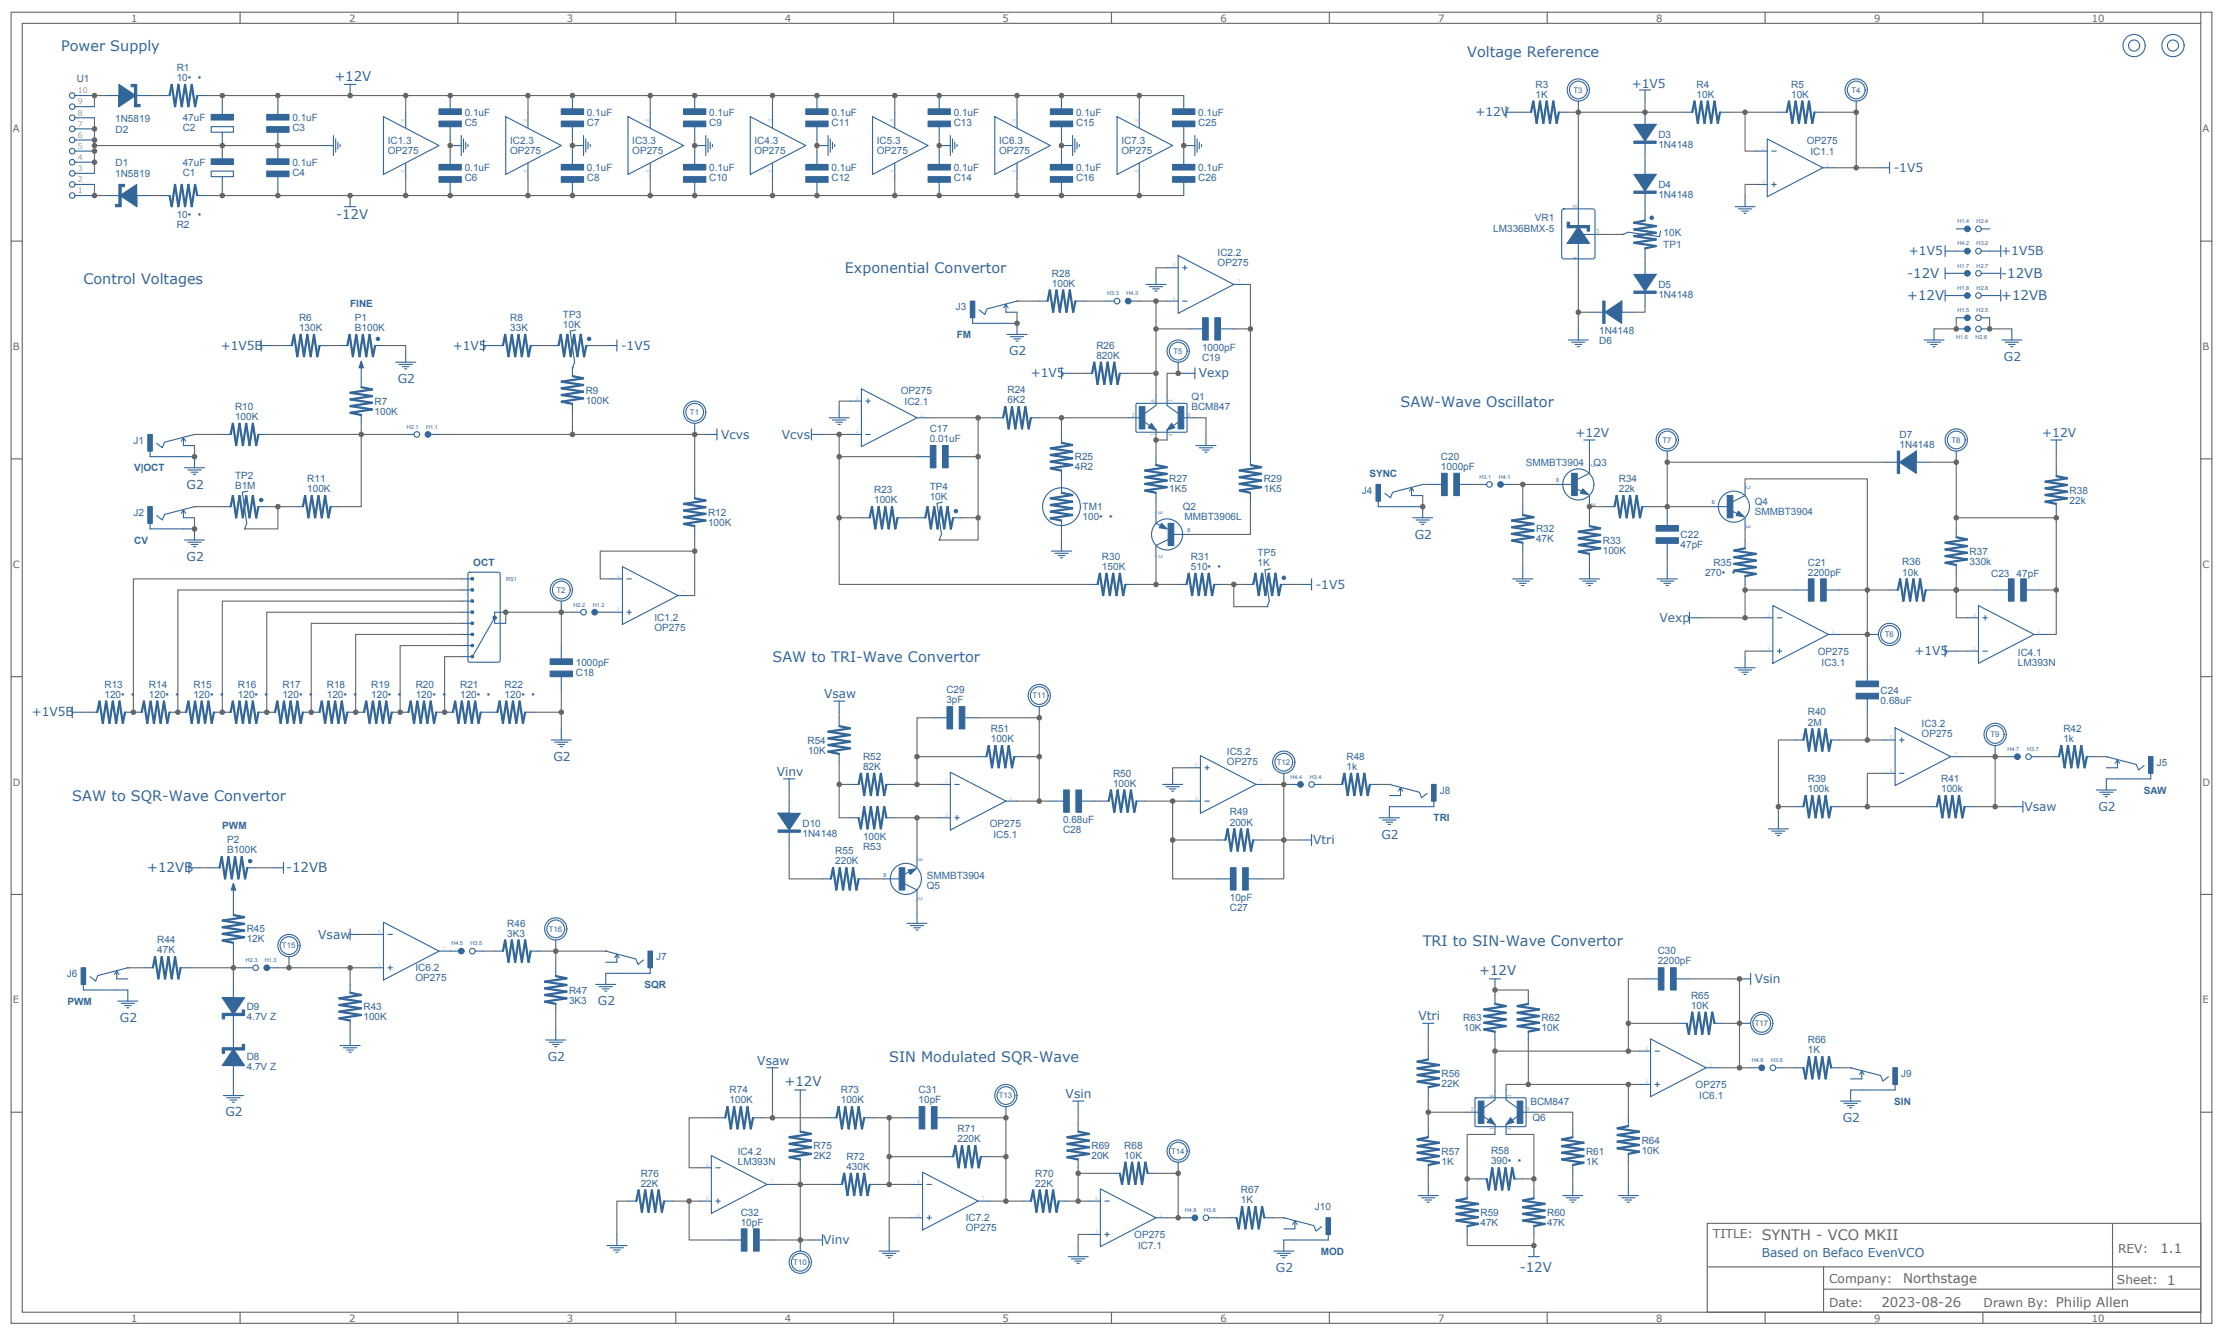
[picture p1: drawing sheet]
<svg xmlns="http://www.w3.org/2000/svg" width="706mm" height="424mm" viewBox="0 0 706 424" stroke-linecap="round" stroke-linejoin="round" font-family="sans-serif">
<defs><g id="words">
<g font-size="4.6" fill="#369">
<text x="19.4" y="16.2">Power Supply</text>
<text x="465.7" y="18">Voltage Reference</text>
<text x="268.1" y="86.8">Exponential Convertor</text>
<text x="26.5" y="90.3">Control Voltages</text>
<text x="444.5" y="129.1">SAW-Wave Oscillator</text>
<text x="245.2" y="210.3">SAW to TRI-Wave Convertor</text>
<text x="22.9" y="254.4">SAW to SQR-Wave Convertor</text>
<text x="451.6" y="300.2">TRI to SIN-Wave Convertor</text>
<text x="282.2" y="337.3">SIN Modulated SQR-Wave</text>
</g>
<text font-size="4.6" fill="#666" x="559.2" y="393.7">SYNTH - VCO MKII</text>
<g font-size="4.2" fill="#369">
<text x="106.1" y="25.6">+12V</text>
<text x="106.7" y="69.7">-12V</text>
<text x="605.3" y="88.3">-12V</text>
<text x="635.2" y="88.2">-12VB</text>
<text x="605.3" y="95.3">+12V</text>
<text x="635.2" y="95.3">+12VB</text>
<text x="46.7" y="277">+12VB</text>
<text x="90.8" y="277">-12VB</text>
<text x="469.5" y="309.6">+12V</text>
<text x="249" y="344.9">+12V</text>
<text x="482.4" y="404">-12V</text>
</g>
<g font-size="4.2" fill="#666">
<text x="685.7" y="397.7">1.1</text>
<text x="604" y="407.2">Northstage</text>
<text x="597.1" y="415">2023-08-26</text>
</g>
<g font-size="3.9" fill="#369">
<text x="517.9" y="27.9">+1V5</text>
<text x="468.3" y="36.9">+12V</text>
<text x="601" y="54.6">-1V5</text>
<text x="605.9" y="81">+1V5</text>
<text x="635.2" y="81">+1V5B</text>
<text x="70" y="111">+1V5B</text>
<text x="143.7" y="111">+1V5</text>
<text x="197.1" y="111">-1V5</text>
<text x="320.3" y="112.8">G2</text>
<text x="327.2" y="119.8">+1V5</text>
<text x="380.4" y="119.8">Vexp</text>
<text x="636" y="114.5">G2</text>
<text x="126.3" y="121.6">G2</text>
<text x="228.9" y="139.2">Vcvs</text>
<text x="248.2" y="139.2">Vcvs</text>
<text x="500" y="138.7">+12V</text>
<text x="648.2" y="138.7">+12V</text>
<text x="59.2" y="155.1">G2</text>
<text x="449" y="171">G2</text>
<text x="59.2" y="178">G2</text>
<text x="417.6" y="186.9">-1V5</text>
<text x="526.7" y="197.4">Vexp</text>
<text x="607.6" y="208">+1V5</text>
<text x="261.5" y="221.6">Vsaw</text>
<text x="10.1" y="227.4">+1V5B</text>
<text x="175.6" y="241.5">G2</text>
<text x="246.5" y="246.3">Vinv</text>
<text x="642.5" y="257.4">Vsaw</text>
<text x="666" y="257.4">G2</text>
<text x="416.8" y="268">Vtri</text>
<text x="438.5" y="266.2">G2</text>
<text x="101" y="298">Vsaw</text>
<text x="556.9" y="312.1">Vsin</text>
<text x="189.8" y="319.2">G2</text>
<text x="450.2" y="323.9">Vtri</text>
<text x="38.1" y="324.4">G2</text>
<text x="173.9" y="336.8">G2</text>
<text x="240.4" y="338">Vsaw</text>
<text x="338.2" y="348.5">Vsin</text>
<text x="71.6" y="354.4">G2</text>
<text x="584.9" y="356.2">G2</text>
<text x="261.2" y="395">Vinv</text>
<text x="559.2" y="399">Based on Befaco EvenVCO</text>
<text x="404.9" y="403.8">G2</text>
</g>
<g font-size="3.9" fill="#666">
<text x="543.6" y="393">TITLE:</text>
<text x="672.3" y="397.7">REV:</text>
<text x="580.5" y="407.2">Company:</text>
<text x="671.9" y="407.8">Sheet: 1</text>
<text x="580.5" y="414.9">Date:</text>
<text x="629.6" y="415">Drawn By: Philip Allen</text>
</g>
<g font-size="3.2" fill="#666">
<text x="41.6" y="6.9">1</text>
<text x="110.8" y="6.9">2</text>
<text x="179.9" y="6.9">3</text>
<text x="249.1" y="6.9">4</text>
<text x="318.2" y="6.9">5</text>
<text x="387.4" y="6.9">6</text>
<text x="456.5" y="6.9">7</text>
<text x="525.6" y="6.9">8</text>
<text x="594.8" y="6.9">9</text>
<text x="663.9" y="6.9">10</text>
<text x="4.1" y="42">A</text>
<text x="699" y="42">A</text>
<text x="4.1" y="111.1">B</text>
<text x="699" y="111.1">B</text>
<text x="4.1" y="180.3">C</text>
<text x="699" y="180.3">C</text>
<text x="4.1" y="249.4">D</text>
<text x="699" y="249.4">D</text>
<text x="4.1" y="318.6">E</text>
<text x="699" y="318.6">E</text>
<text x="41.6" y="419.6">1</text>
<text x="110.8" y="419.6">2</text>
<text x="179.9" y="419.6">3</text>
<text x="249.1" y="419.6">4</text>
<text x="318.2" y="419.6">5</text>
<text x="387.4" y="419.6">6</text>
<text x="456.5" y="419.6">7</text>
<text x="525.6" y="419.6">8</text>
<text x="594.8" y="419.6">9</text>
<text x="663.9" y="419.6">10</text>
</g>
<g font-size="3.2" fill="#369">
<text x="56.1" y="22.6">R1</text>
<text x="24.4" y="26.2">U1</text>
<text x="56.1" y="25.8">10• •</text>
<text x="487.3" y="27.9">R3</text>
<text x="538.5" y="27.9">R4</text>
<text x="568.5" y="27.9">R5</text>
<text x="487.3" y="31">1K</text>
<text x="538.5" y="31">10K</text>
<text x="568.5" y="31">10K</text>
<text x="36.6" y="38.7">1N5819</text>
<text x="58" y="38.5">47uF</text>
<text x="58" y="41.7">C2</text>
<text x="92.8" y="38.5">0.1uF</text>
<text x="92.8" y="41.7">C3</text>
<text x="147.5" y="36.8">0.1uF</text>
<text x="147.5" y="40">C5</text>
<text x="186.3" y="36.8">0.1uF</text>
<text x="186.3" y="40">C7</text>
<text x="225.1" y="36.8">0.1uF</text>
<text x="225.1" y="40">C9</text>
<text x="263.9" y="36.8">0.1uF</text>
<text x="263.9" y="40">C11</text>
<text x="302.7" y="36.8">0.1uF</text>
<text x="302.7" y="40">C13</text>
<text x="341.5" y="36.8">0.1uF</text>
<text x="341.5" y="40">C15</text>
<text x="380.3" y="36.8">0.1uF</text>
<text x="380.3" y="40">C25</text>
<text x="36.7" y="42.3">D2</text>
<text x="123.1" y="45.6">IC1.3</text>
<text x="161.9" y="45.6">IC2.3</text>
<text x="200.7" y="45.6">IC3.3</text>
<text x="239.5" y="45.6">IC4.3</text>
<text x="278.3" y="45.6">IC5.3</text>
<text x="317.1" y="45.6">IC6.3</text>
<text x="355.9" y="45.6">IC7.3</text>
<text x="526.3" y="47">1N4148</text>
<text x="526.3" y="43.8">D3</text>
<text x="573.4" y="45.8">OP275</text>
<text x="36.7" y="52.6">D1</text>
<text x="58" y="52.7">47uF</text>
<text x="92.8" y="52.7">0.1uF</text>
<text x="123.1" y="48.8">OP275</text>
<text x="161.9" y="48.8">OP275</text>
<text x="200.7" y="48.8">OP275</text>
<text x="239.5" y="48.8">OP275</text>
<text x="278.3" y="48.8">OP275</text>
<text x="317.1" y="48.8">OP275</text>
<text x="355.9" y="48.8">OP275</text>
<text x="574.6" y="49.3">IC1.1</text>
<text x="36.6" y="56.2">1N5819</text>
<text x="58" y="55.8">C1</text>
<text x="92.8" y="55.8">C4</text>
<text x="147.5" y="54.4">0.1uF</text>
<text x="147.5" y="57.6">C6</text>
<text x="186.3" y="54.4">0.1uF</text>
<text x="186.3" y="57.6">C8</text>
<text x="225.1" y="54.4">0.1uF</text>
<text x="225.1" y="57.6">C10</text>
<text x="263.9" y="54.4">0.1uF</text>
<text x="263.9" y="57.6">C12</text>
<text x="302.7" y="54.4">0.1uF</text>
<text x="302.7" y="57.6">C14</text>
<text x="341.5" y="54.4">0.1uF</text>
<text x="341.5" y="57.6">C16</text>
<text x="380.3" y="54.4">0.1uF</text>
<text x="380.3" y="57.6">C26</text>
<text x="526.3" y="59.7">D4</text>
<text x="526.3" y="62.9">1N4148</text>
<text x="56.1" y="69.1">10• •</text>
<text x="487.2" y="70.3">VR1</text>
<text x="56.1" y="72.3">R2</text>
<text x="474" y="73.8">LM336BMX-5</text>
<text x="528" y="75.1">10K</text>
<text x="386.5" y="81.4">IC2.2</text>
<text x="527.9" y="78.6">TP1</text>
<text x="333.9" y="87.8">R28</text>
<text x="386.5" y="84.6">OP275</text>
<text x="333.9" y="91">100K</text>
<text x="526.3" y="94.6">1N4148</text>
<text x="526.3" y="91.5">D5</text>
<text x="94.9" y="102">R6</text>
<text x="111.1" y="97.4">FINE</text>
<text x="112.6" y="101.9">P1</text>
<text x="161.9" y="102">R8</text>
<text x="178.7" y="100.9">TP3</text>
<text x="303.4" y="98.5">J3</text>
<text x="94.9" y="105.1">130K</text>
<text x="112.6" y="105.1">B100K</text>
<text x="161.9" y="105.1">33K</text>
<text x="178.7" y="104.1">10K</text>
<text x="303.6" y="107.3">FM</text>
<text x="507.6" y="106.2">1N4148</text>
<text x="348" y="113.9">820K</text>
<text x="348" y="110.8">R26</text>
<text x="381.5" y="111.5">1000pF</text>
<text x="507.6" y="109.4">D6</text>
<text x="381.5" y="114.7">C19</text>
<text x="185.9" y="125">R9</text>
<text x="285.9" y="125.2">OP275</text>
<text x="319.8" y="124.9">R24</text>
<text x="74.6" y="130.2">R10</text>
<text x="118.9" y="131.7">100K</text>
<text x="118.9" y="128.5">R7</text>
<text x="185.9" y="128.2">100K</text>
<text x="287.1" y="128.7">IC2.1</text>
<text x="319.8" y="128.1">6K2</text>
<text x="378.1" y="130.3">BCM847</text>
<text x="378.1" y="127.1">Q1</text>
<text x="74.6" y="133.3">100K</text>
<text x="295.1" y="137.2">C17</text>
<text x="42.4" y="140.8">J1</text>
<text x="295.1" y="140.4">0.01uF</text>
<text x="602.9" y="142.2">1N4148</text>
<text x="602.9" y="139">D7</text>
<text x="42.6" y="149.7">V|OCT</text>
<text x="341.1" y="149.3">4R2</text>
<text x="341.1" y="146.1">R25</text>
<text x="457.4" y="149.2">1000pF</text>
<text x="457.4" y="146">C20</text>
<text x="484.3" y="147.9">SMMBT3904</text>
<text x="505.8" y="147.9">Q3</text>
<text x="74.6" y="155.2">B1M</text>
<text x="74.6" y="152">TP2</text>
<text x="97.5" y="153.1">R11</text>
<text x="295.1" y="155.6">TP4</text>
<text x="371.1" y="153.2">R27</text>
<text x="401.1" y="153.2">R29</text>
<text x="434.6" y="151.4">SYNC</text>
<text x="513.8" y="153.1">R34</text>
<text x="97.5" y="156.3">100K</text>
<text x="277.4" y="159.8">100K</text>
<text x="277.4" y="156.6">R23</text>
<text x="295.1" y="158.8">10K</text>
<text x="371.1" y="156.3">1K5</text>
<text x="401.1" y="156.3">1K5</text>
<text x="432.2" y="156.7">J4</text>
<text x="513.8" y="156.3">22k</text>
<text x="557" y="160.2">Q4</text>
<text x="656.9" y="159.9">22k</text>
<text x="656.9" y="156.7">R38</text>
<text x="42.4" y="163.8">J2</text>
<text x="224.7" y="167">100K</text>
<text x="224.7" y="163.8">R12</text>
<text x="343.6" y="165.2">100• •</text>
<text x="343.6" y="162">TM1</text>
<text x="375.4" y="162">Q2</text>
<text x="375.9" y="165.2">MMBT3906L</text>
<text x="557" y="163.4">SMMBT3904</text>
<text x="42.6" y="172.6">CV</text>
<text x="487.5" y="172.2">47K</text>
<text x="487.5" y="169">R32</text>
<text x="508.7" y="172.6">R33</text>
<text x="533.4" y="174">47pF</text>
<text x="533.4" y="170.8">C22</text>
<text x="150.2" y="179.6">OCT</text>
<text x="349.8" y="177.8">R30</text>
<text x="378" y="177.8">R31</text>
<text x="399.1" y="179.6">1K</text>
<text x="399.1" y="176.4">TP5</text>
<text x="508.7" y="175.7">100K</text>
<text x="543.8" y="179.7">R35</text>
<text x="573.8" y="179.6">C21</text>
<text x="603.8" y="179.5">R36</text>
<text x="625.1" y="179.3">330k</text>
<text x="625.1" y="176.1">R37</text>
<text x="349.8" y="181">150K</text>
<text x="378" y="181">510• •</text>
<text x="541.2" y="182.8">270• •</text>
<text x="573.8" y="182.7">2200pF</text>
<text x="603.8" y="182.7">10k</text>
<text x="632" y="183.2">C23</text>
<text x="640.1" y="183.2">47pF</text>
<text x="207.7" y="197.3">IC1.2</text>
<text x="207.7" y="200.5">OP275</text>
<text x="577" y="207.9">OP275</text>
<text x="640.5" y="208.2">IC4.1</text>
<text x="182.8" y="211.4">1000pF</text>
<text x="182.8" y="214.6">C18</text>
<text x="578.2" y="211.4">IC3.1</text>
<text x="640.5" y="211.4">LM393N</text>
<text x="33.2" y="221.5">120• •</text>
<text x="33.2" y="218.4">R13</text>
<text x="47.3" y="221.5">120• •</text>
<text x="47.3" y="218.4">R14</text>
<text x="61.4" y="221.5">120• •</text>
<text x="61.4" y="218.4">R15</text>
<text x="75.5" y="221.5">120• •</text>
<text x="75.5" y="218.4">R16</text>
<text x="89.6" y="221.5">120• •</text>
<text x="89.6" y="218.4">R17</text>
<text x="103.7" y="221.5">120• •</text>
<text x="103.7" y="218.4">R18</text>
<text x="117.8" y="221.5">120• •</text>
<text x="117.8" y="218.4">R19</text>
<text x="131.9" y="221.5">120• •</text>
<text x="131.9" y="218.4">R20</text>
<text x="146.1" y="221.5">120• •</text>
<text x="146.1" y="218.4">R21</text>
<text x="160.2" y="221.5">120• •</text>
<text x="160.2" y="218.4">R22</text>
<text x="300.4" y="220.1">C29</text>
<text x="596.9" y="220.2">C24</text>
<text x="300.4" y="223.3">3pF</text>
<text x="573.8" y="227.2">R40</text>
<text x="596.9" y="223.4">0.68uF</text>
<text x="314.5" y="232.5">R51</text>
<text x="573.8" y="230.4">2M</text>
<text x="609.9" y="234">OP275</text>
<text x="609.9" y="230.8">IC3.2</text>
<text x="654.9" y="232.5">R42</text>
<text x="256.3" y="236.1">R54</text>
<text x="256.5" y="239.3">10K</text>
<text x="314.5" y="235.7">100K</text>
<text x="389.4" y="239.6">IC5.2</text>
<text x="654.9" y="235.7">1k</text>
<text x="273.9" y="244.5">82K</text>
<text x="273.9" y="241.3">R52</text>
<text x="389.4" y="242.8">OP275</text>
<text x="427.4" y="244.5">1k</text>
<text x="427.4" y="241.3">R48</text>
<text x="684.5" y="243.2">J5</text>
<text x="353.3" y="249.8">100K</text>
<text x="353.3" y="246.6">R50</text>
<text x="457" y="252">J8</text>
<text x="573.8" y="251.5">100k</text>
<text x="573.8" y="248.4">R39</text>
<text x="616.1" y="251.5">100k</text>
<text x="616.1" y="248.3">R41</text>
<text x="680.4" y="252">SAW</text>
<text x="70.6" y="263.2">PWM</text>
<text x="254.7" y="262.5">D10</text>
<text x="314.1" y="262.6">OP275</text>
<text x="337.4" y="261.4">0.68uF</text>
<text x="390.3" y="262.1">200K</text>
<text x="390.3" y="258.9">R49</text>
<text x="455" y="260.8">TRI</text>
<text x="72.1" y="267.7">P2</text>
<text x="254.7" y="265.7">1N4148</text>
<text x="273.9" y="266.7">100K</text>
<text x="273.9" y="269.9">R53</text>
<text x="315.3" y="266.1">IC5.1</text>
<text x="337.4" y="264.6">C28</text>
<text x="72.1" y="270.9">B100K</text>
<text x="265.1" y="274.5">220K</text>
<text x="265.1" y="271.3">R55</text>
<text x="294.1" y="279">SMMBT3904</text>
<text x="294.1" y="282.1">Q5</text>
<text x="390.3" y="286.1">10pF</text>
<text x="390.3" y="289.3">C27</text>
<text x="49.9" y="299.5">R44</text>
<text x="78.3" y="299.2">12K</text>
<text x="78.3" y="296.1">R45</text>
<text x="161" y="297.4">3K3</text>
<text x="161" y="294.2">R46</text>
<text x="49.9" y="302.7">47K</text>
<text x="208.3" y="304.9">J7</text>
<text x="526.1" y="303">C30</text>
<text x="21.2" y="310.2">J6</text>
<text x="131.9" y="311.6">OP275</text>
<text x="131.9" y="308.4">IC6.2</text>
<text x="526.1" y="306.2">2200pF</text>
<text x="180.6" y="315.5">R47</text>
<text x="204.5" y="313.7">SQR</text>
<text x="536.7" y="317.1">R65</text>
<text x="21.4" y="319">PWM</text>
<text x="78.3" y="324">4.7V Z</text>
<text x="78.3" y="320.8">D9</text>
<text x="115.4" y="324">100K</text>
<text x="115.4" y="320.8">R43</text>
<text x="180.6" y="318.6">3K3</text>
<text x="536.7" y="320.3">10K</text>
<text x="464.4" y="324.3">R63</text>
<text x="464.6" y="327.5">10K</text>
<text x="489.3" y="327.5">10K</text>
<text x="489.3" y="324.3">R62</text>
<text x="573.8" y="334.4">1K</text>
<text x="573.8" y="331.3">R66</text>
<text x="78.3" y="339.8">4.7V Z</text>
<text x="78.3" y="336.6">D8</text>
<text x="457.6" y="341.9">R56</text>
<text x="603.4" y="341.9">J9</text>
<text x="231.6" y="347.1">R74</text>
<text x="266.9" y="347.1">R73</text>
<text x="291.5" y="347.1">C31</text>
<text x="457.6" y="345.1">22K</text>
<text x="538.2" y="345.4">OP275</text>
<text x="231.6" y="350.3">100K</text>
<text x="266.9" y="350.3">100K</text>
<text x="291.5" y="350.3">10pF</text>
<text x="485.7" y="350.7">BCM847</text>
<text x="539.3" y="349">IC6.1</text>
<text x="601.2" y="350.7">SIN</text>
<text x="303.9" y="359.5">R71</text>
<text x="486.4" y="356">Q6</text>
<text x="258.2" y="364.9">R75</text>
<text x="303.9" y="362.7">220K</text>
<text x="346.4" y="364.9">R69</text>
<text x="356.8" y="364.8">R68</text>
<text x="521.1" y="363.1">R64</text>
<text x="234.2" y="369.8">LM393N</text>
<text x="234.2" y="366.6">IC4.2</text>
<text x="258.2" y="368">2K2</text>
<text x="268.6" y="371.5">430K</text>
<text x="268.6" y="368.3">R72</text>
<text x="346.4" y="368">20K</text>
<text x="356.8" y="367.9">10K</text>
<text x="457.6" y="369.8">1K</text>
<text x="457.6" y="366.6">R57</text>
<text x="473.2" y="369.7">390• •</text>
<text x="473.2" y="366.5">R58</text>
<text x="503.4" y="369.8">1K</text>
<text x="503.4" y="366.6">R61</text>
<text x="521.1" y="366.3">10K</text>
<text x="203.4" y="376.8">22K</text>
<text x="203.4" y="373.6">R76</text>
<text x="328.6" y="376.8">22K</text>
<text x="328.6" y="373.6">R70</text>
<text x="393.9" y="382.1">1K</text>
<text x="393.9" y="378.9">R67</text>
<text x="235.1" y="389.1">10pF</text>
<text x="235.1" y="385.9">C32</text>
<text x="306.5" y="387.8">IC7.2</text>
<text x="417.3" y="384.3">J10</text>
<text x="469.9" y="389.2">47K</text>
<text x="469.9" y="386">R59</text>
<text x="491.1" y="389.2">47K</text>
<text x="491.1" y="386">R60</text>
<text x="306.5" y="390.9">OP275</text>
<text x="360" y="393.1">OP275</text>
<text x="361.2" y="396.6">IC7.1</text>
<text x="419.2" y="398.4">MOD</text>
</g>
<g font-size="2.5" fill="#999">
<text x="24.7" y="29.6">10</text>
<text x="24.7" y="33.2">9</text>
<text x="24.7" y="40.2">7</text>
<text x="24.7" y="36.7">8</text>
<text x="24.7" y="47.3">5</text>
<text x="24.7" y="43.7">6</text>
<text x="24.7" y="50.8">4</text>
<text x="24.7" y="57.9">2</text>
<text x="24.7" y="54.3">3</text>
<text x="24.7" y="61.4">1</text>
</g>
<g font-size="2.5" fill="#369">
<text x="499.4" y="29.5">T3</text>
<text x="587.6" y="29.5">T4</text>
<text x="372.4" y="112.4">T5</text>
<text x="219" y="131.8">T1</text>
<text x="527.7" y="140.6">T7</text>
<text x="619.4" y="140.6">T8</text>
<text x="176.6" y="188.2">T2</text>
<text x="598.2" y="202.3">T6</text>
<text x="327.7" y="221.7">T11</text>
<text x="631.7" y="234.1">T9</text>
<text x="405.2" y="242.9">T12</text>
<text x="174.2" y="295.8">T16</text>
<text x="89.5" y="301.1">T15</text>
<text x="556.9" y="325.8">T17</text>
<text x="317" y="348.7">T13</text>
<text x="371.7" y="366.4">T14</text>
<text x="251.8" y="401.7">T10</text>
</g>
<g font-size="1.8" fill="#999">
<text x="128.4" y="38.8" transform="rotate(-90 128.4 38.8)">8</text>
<text x="167.2" y="38.8" transform="rotate(-90 167.2 38.8)">8</text>
<text x="206" y="38.8" transform="rotate(-90 206 38.8)">8</text>
<text x="244.8" y="38.8" transform="rotate(-90 244.8 38.8)">8</text>
<text x="283.6" y="38.8" transform="rotate(-90 283.6 38.8)">8</text>
<text x="322.4" y="38.8" transform="rotate(-90 322.4 38.8)">8</text>
<text x="361.2" y="38.8" transform="rotate(-90 361.2 38.8)">8</text>
<text x="559.2" y="47.6">2</text>
<text x="579.6" y="52.9">1</text>
<text x="128.4" y="55" transform="rotate(-90 128.4 55)">4</text>
<text x="167.2" y="55" transform="rotate(-90 167.2 55)">4</text>
<text x="206" y="55" transform="rotate(-90 206 55)">4</text>
<text x="244.8" y="55" transform="rotate(-90 244.8 55)">4</text>
<text x="283.6" y="55" transform="rotate(-90 283.6 55)">4</text>
<text x="322.4" y="55" transform="rotate(-90 322.4 55)">4</text>
<text x="361.2" y="55" transform="rotate(-90 361.2 55)">4</text>
<text x="559.2" y="58.2">3</text>
<text x="500.6" y="66" transform="rotate(-90 500.6 66)">8</text>
<text x="506.6" y="74.1">5</text>
<text x="500.6" y="82.6" transform="rotate(-90 500.6 82.6)">4</text>
<text x="372.2" y="84.7">5</text>
<text x="392.6" y="90">7</text>
<text x="372.2" y="95.2">6</text>
<text x="271.6" y="127">3</text>
<text x="366.5" y="127.7" transform="rotate(-90 366.5 127.7)">6</text>
<text x="372.2" y="127.7" transform="rotate(-90 372.2 127.7)">3</text>
<text x="271.6" y="137.6">2</text>
<text x="292.1" y="132.3">1</text>
<text x="359.4" y="132.3">2</text>
<text x="377.1" y="132.3">5</text>
<text x="366.5" y="138.4" transform="rotate(-90 366.5 138.4)">1</text>
<text x="372.2" y="138.4" transform="rotate(-90 372.2 138.4)">4</text>
<text x="195.8" y="183.4">6</text>
<text x="216.3" y="188.7">7</text>
<text x="195.8" y="194">5</text>
<text x="560.9" y="195.8">2</text>
<text x="626.2" y="195.8">3</text>
<text x="581.4" y="201.1">1</text>
<text x="646.6" y="201.1">1</text>
<text x="560.9" y="206.4">3</text>
<text x="626.2" y="206.4">2</text>
<text x="599.7" y="234.6">5</text>
<text x="620.2" y="239.9">7</text>
<text x="379.2" y="243.4">5</text>
<text x="599.7" y="245.2">6</text>
<text x="299.9" y="248.7">2</text>
<text x="399.7" y="248.7">7</text>
<text x="320.3" y="254">1</text>
<text x="379.2" y="254">6</text>
<text x="299.9" y="259.3">3</text>
<text x="119.9" y="296.3">6</text>
<text x="140.4" y="301.6">7</text>
<text x="119.9" y="306.9">5</text>
<text x="522.1" y="333.4">2</text>
<text x="542.6" y="338.7">1</text>
<text x="522.1" y="344">3</text>
<text x="467" y="352.8">2</text>
<text x="474.1" y="348.2" transform="rotate(-90 474.1 348.2)">6</text>
<text x="479.8" y="348.2" transform="rotate(-90 479.8 348.2)">3</text>
<text x="484.7" y="352.8">5</text>
<text x="474.1" y="358.9" transform="rotate(-90 474.1 358.9)">1</text>
<text x="479.8" y="358.9" transform="rotate(-90 479.8 358.9)">4</text>
<text x="224" y="370.4">6</text>
<text x="244.5" y="375.7">7</text>
<text x="291" y="375.7">6</text>
<text x="224" y="381">5</text>
<text x="311.5" y="381">7</text>
<text x="347.5" y="381">2</text>
<text x="291" y="386.3">5</text>
<text x="367.9" y="386.3">1</text>
<text x="347.5" y="391.6">3</text>
</g>
<g font-size="1.8" fill="#369">
<text x="621.3" y="70.9">H1.4</text>
<text x="627.4" y="70.9">H2.4</text>
<text x="621.3" y="77.9">H4.2</text>
<text x="627.4" y="77.9">H3.2</text>
<text x="621.3" y="85">H1.7</text>
<text x="627.4" y="85">H2.7</text>
<text x="351.4" y="93.8">H3.3</text>
<text x="357.5" y="93.8">H4.3</text>
<text x="621.3" y="92">H1.8</text>
<text x="627.4" y="92">H2.8</text>
<text x="621.3" y="99.1">H1.5</text>
<text x="627.4" y="99.1">H2.5</text>
<text x="620.9" y="107.5">H1.6</text>
<text x="627" y="107.5">H2.6</text>
<text x="129.1" y="136.1">H2.1</text>
<text x="135.2" y="136.1">H1.1</text>
<text x="506.2" y="148.1" transform="rotate(-90 506.2 148.1)">C</text>
<text x="469.6" y="152">H3.1</text>
<text x="475.7" y="152">H4.1</text>
<text x="493.9" y="153.1">B</text>
<text x="555.6" y="155.2" transform="rotate(-90 555.6 155.2)">C</text>
<text x="506.2" y="160.5" transform="rotate(-90 506.2 160.5)">E</text>
<text x="543.3" y="160.2">B</text>
<text x="369" y="163.2" transform="rotate(-90 369 163.2)">E</text>
<text x="555.6" y="167.6" transform="rotate(-90 555.6 167.6)">E</text>
<text x="376.9" y="169">B</text>
<text x="369" y="177.1" transform="rotate(-90 369 177.1)">C</text>
<text x="160.7" y="184.4">RS1</text>
<text x="182.1" y="192.6">H2.2</text>
<text x="188.2" y="192.6">H1.2</text>
<text x="637.1" y="238.4">H4.7</text>
<text x="643.4" y="238.4">H3.7</text>
<text x="409.6" y="247.2">H4.4</text>
<text x="415.7" y="247.2">H3.4</text>
<text x="292.8" y="273.3" transform="rotate(-90 292.8 273.3)">E</text>
<text x="280.5" y="278.3">B</text>
<text x="292.8" y="285.8" transform="rotate(-90 292.8 285.8)">C</text>
<text x="78" y="305.5">H2.3</text>
<text x="84.1" y="305.5">H1.3</text>
<text x="143.3" y="300.2">H4.5</text>
<text x="149.4" y="300.2">H3.5</text>
<text x="556" y="337.2">H4.6</text>
<text x="562.1" y="337.2">H3.6</text>
<text x="376.1" y="384.8">H4.8</text>
<text x="382.2" y="384.8">H3.8</text>
</g>
</g></defs>
<!-- layer: Layer 1 -->
<g fill="none" stroke="#666" stroke-width=".35">
<path d="M3.5 3.9h698.5v416.3h-698.5zM7.1 7.4h691.4v409.2h-691.4zM76.2 3.9v3.5M145.3 3.9v3.5M214.5 3.9v3.5M283.6 3.9v3.5M352.8 3.9v3.5M421.9 3.9v3.5M491.1 3.9v3.5M560.2 3.9v3.5M629.4 3.9v3.5M698.5 3.9v3.5"/>
<path d="M30 37.4v17.6M33.5 30.3h-3.5v3.6M47.6 30.3h3.6M65.3 30.3h5.3v1.8M70.6 30.3h17.6v1.8M88.2 30.3h40.6M481.5 35.6h1.8M497.4 35.6h3.5M522.1 35.6h-21.2v28.3M522.1 35.6h12.4M522.1 32.1v3.5M548.6 35.6h5.3"/>
<path d="M564.4 35.6h-10.5v12.4h3.5M578.6 35.6h10.5v17.7h-7M30 46.2h58.2M30 58.6v3.5h3.5M557.4 58.6h-3.5v3.5M589.1 53.3h7.1M3.5 76.6h3.6M47.6 62.1h3.6M70.6 60.3v1.8h-5.3M88.2 60.3v1.8h-17.6M88.2 62.1h40.6M508 74.4h7.1"/>
<path d="M698.5 76.6h3.5M500.9 85v14.1h3.6M500.9 99.1v5.3M522.1 97.4v1.7h-3.5M3.5 145.7h3.6M698.5 145.7h3.5M3.5 214.8h3.6M698.5 214.8h3.5M3.5 284h3.6M698.5 284h3.5M3.5 353.1h3.6M698.5 353.1h3.5"/>
<path d="M541.9 388.4h156.6v28.2h-156.6zM670.5 388.4v20.9M76.2 416.6v3.6M145.3 416.6v3.6M214.5 416.6v3.6M283.6 416.6v3.6M352.8 416.6v3.6M421.9 416.6v3.6M491.1 416.6v3.6M541.9 402.3h156.5M560.2 416.6v3.6M578.8 409.3h119.6"/>
<path d="M578.8 402.3v14.1M629.4 416.6v3.6M698.5 416.6v3.6"/>
</g>
<g fill="none" stroke="#369" stroke-width=".35">
<path d="M24 30.3h6M24 37.4h6M24 33.9h6M33.5 30.3h4.2M43.4 30.3h4.2M70.6 32.1v4.2M88.2 32.1v4.2M109.4 26.8h3.5M111.1 26.8v3.5M478 35.6h3.5M478 33.9v3.5M520.3 28.6h3.6"/>
<path d="M522.1 28.6v3.5M522.1 35.6v4.3M24 58.6h6M24 55h6M24 51.5h6M24 48h6M24 44.4h6M24 40.9h6M67 40.2h7.1v1.8h-7.1zM67 54.3h7.1v1.8h-7.1zM70.6 42v8.4M70.6 56.1v4.2"/>
<path d="M88.2 42v4.2M142.9 46.2h3.5M146.4 43v6.4M147.1 44.1v4.2M147.8 45.2v2.1M148.5 45.9v.7M522.1 45.5v4.2M522.1 51.5v4.2M596.2 53.3h3.5M599.7 51.5v3.5M24 62.1h6M33.5 62.1h4.2"/>
<path d="M43.4 62.1h4.2M109.4 65.6h3.5M111.1 62.1v3.5M495.9 66.5l.5-.2h9.1l.7 .5v14.7l-.4 .6-9.4 .1-.7-.5v-14.7zM500.9 63.9v7.7M500.9 76.2v8.8M502.7 74.4h5.3M522.1 61.4v4.2M550.7 65.6h6.3M551.7 66.3h4.3M552.8 67h2.1M553.5 67.7h.7"/>
<path d="M553.9 62.1v3.5M504.5 99.1h4.2M514.3 99.1h4.3M522.1 83.3v4.2M522.1 93.1v4.3M114.7 115v5.3M497.8 107.9h6.3M498.8 108.7h4.3M499.9 109.4h2.1M500.6 110.1h.7M500.9 104.4v3.5"/>
<circle cx="22.9" cy="33.9" r=".88"/>
<circle cx="22.9" cy="30.3" r=".88"/>
<circle cx="22.9" cy="37.4" r=".88"/>
<circle cx="22.9" cy="44.4" r=".88"/>
<circle cx="22.9" cy="58.6" r=".88"/>
<circle cx="22.9" cy="55" r=".88"/>
<circle cx="22.9" cy="51.5" r=".88"/>
<circle cx="22.9" cy="40.9" r=".88"/>
<circle cx="22.9" cy="48" r=".88"/>
<circle cx="22.9" cy="62.1" r=".88"/>
</g>
<g fill="#369" stroke="#369" stroke-width=".35">
<path d="M84.7 40.2h7v1.8h-7z"/>
<path d="M84.7 36.3h7v1.8h-7z"/>
<path d="M42.7 26.8h.7v7.1h-.7z"/>
<path d="M43.4 33.2h1v.7h-1z"/>
<path d="M41.6 26.8h1.1v.7h-1.1z"/>
<path d="M37.7 26.8l5.3 3.5-5.3 3.6z"/>
<path d="M67 36.3h7.1v1.8h-7.1z"/>
<path d="M67 50.4h7.1v1.8h-7.1z"/>
<path d="M37.7 58.6h.8v7h-.8z"/>
<path d="M36.7 64.9h1v.7h-1z"/>
<path d="M38.5 58.6h1v.7h-1z"/>
<path d="M38.1 62.1l5.3-3.5v7v-3.5v3.5z"/>
<path d="M497.4 71.6h7.1v.7h-7.1z"/>
<path d="M497.4 70.6h.7v1h-.7z"/>
<path d="M503.8 72.3h.7v1.1h-.7z"/>
<path d="M500.9 72l3.6 5.3h-7.1h3.5h-3.5z"/>
<path d="M509.4 99.1l5.3-3.5v7.1z"/>
<path d="M508.7 95.6h.7v7.1h-.7z"/>
<path d="M518.6 39.5h7h-3.5h3.5l-3.5 5.3z"/>
<path d="M518.6 44.8h7v.7h-7z"/>
<path d="M518.6 55.4h7h-3.5h3.5l-3.5 5.3z"/>
<path d="M518.6 60.7h7v.7h-7z"/>
<path d="M518.6 87.1h7h-3.5h3.5l-3.5 5.3z"/>
<path d="M518.6 92.4h7v.7h-7z"/>
</g>
<path d="M114.7 114.7l.7 2.1h-1.5z" fill="#369"/>
<path d="M107.6 109.7h2.8M114.7 114.7l.7 2.1h-1.5zM118.9 109.7h2.8" fill="none" stroke="#369" stroke-width=".35"/>
<circle cx="119.9" cy="107.6" r=".53" fill="#369" stroke="#369" stroke-width=".35"/>
<path d="M118.9 109.7h.3l-.7 3.5h-.3z" fill="#369"/>
<path d="M118.9 109.7h.3l-.7 3.5h-.3z" fill="none" stroke="#369" stroke-width=".35"/>
<path d="M117.1 106.2h.4l1 7h-.3z" fill="#369"/>
<path d="M117.1 106.2h.4l1 7h-.3z" fill="none" stroke="#369" stroke-width=".35"/>
<path d="M117.1 106.2h.4l-1.1 7h-.3z" fill="#369"/>
<path d="M117.1 106.2h.4l-1.1 7h-.3z" fill="none" stroke="#369" stroke-width=".35"/>
<path d="M115 106.2h.4l1 7h-.3z" fill="#369"/>
<path d="M115 106.2h.4l1 7h-.3z" fill="none" stroke="#369" stroke-width=".35"/>
<path d="M115 106.2h.4l-1.1 7h-.4z" fill="#369"/>
<path d="M115 106.2h.4l-1.1 7h-.4z" fill="none" stroke="#369" stroke-width=".35"/>
<path d="M112.9 106.2h.3l1.1 7h-.4z" fill="#369"/>
<path d="M112.9 106.2h.3l1.1 7h-.4z" fill="none" stroke="#369" stroke-width=".35"/>
<path d="M112.9 106.2h.3l-1 7h-.4z" fill="#369"/>
<path d="M112.9 106.2h.3l-1 7h-.4z" fill="none" stroke="#369" stroke-width=".35"/>
<path d="M110.8 106.2h.3l1.1 7h-.4z" fill="#369"/>
<path d="M110.8 106.2h.3l1.1 7h-.4z" fill="none" stroke="#369" stroke-width=".35"/>
<path d="M110.8 106.2h.3l-.7 3.5h-.3z" fill="#369"/>
<path d="M110.8 106.2h.3l-.7 3.5h-.3zM28.2 226.1h2.8M39.5 226.1h2.8" fill="none" stroke="#369" stroke-width=".35"/>
<path d="M31.4 222.6h.3l1.1 7.1h-.3z" fill="#369"/>
<path d="M31.4 222.6h.3l1.1 7.1h-.3z" fill="none" stroke="#369" stroke-width=".35"/>
<path d="M33.5 222.6h.4l-1.1 7.1h-.3z" fill="#369"/>
<path d="M33.5 222.6h.4l-1.1 7.1h-.3z" fill="none" stroke="#369" stroke-width=".35"/>
<path d="M33.5 222.6h.4l1 7.1h-.3z" fill="#369"/>
<path d="M33.5 222.6h.4l1 7.1h-.3z" fill="none" stroke="#369" stroke-width=".35"/>
<path d="M35.6 222.6h.4l-1.1 7.1h-.3z" fill="#369"/>
<path d="M35.6 222.6h.4l-1.1 7.1h-.3z" fill="none" stroke="#369" stroke-width=".35"/>
<path d="M35.6 222.6h.4l1 7.1h-.3z" fill="#369"/>
<path d="M35.6 222.6h.4l1 7.1h-.3z" fill="none" stroke="#369" stroke-width=".35"/>
<path d="M37.7 222.6h.4l-1.1 7.1h-.3z" fill="#369"/>
<path d="M37.7 222.6h.4l-1.1 7.1h-.3z" fill="none" stroke="#369" stroke-width=".35"/>
<path d="M37.7 222.6h.4l1.1 7.1h-.4z" fill="#369"/>
<path d="M37.7 222.6h.4l1.1 7.1h-.4z" fill="none" stroke="#369" stroke-width=".35"/>
<path d="M39.5 226.1h.4l-.7 3.6h-.4z" fill="#369"/>
<path d="M39.5 226.1h.4l-.7 3.6h-.4z" fill="none" stroke="#369" stroke-width=".35"/>
<path d="M31.4 222.6h.3l-.7 3.5h-.3z" fill="#369"/>
<path d="M58.2 145h3.5M58.2 141.5h3.5M31.4 222.6h.3l-.7 3.5h-.3zM175 234.9h6.3M176 235.7h4.3M177.1 236.4h2.1M177.8 237.1h.7M178.2 231.4v3.5" fill="none" stroke="#369" stroke-width=".35"/>
<path d="M146.4 183.8h-104.1v42.3M146.4 197.9h-47.6v28.2M146.4 194.4h-61.7v31.7M146.4 190.9h-75.8v35.2M146.4 187.3h-90v38.8M160.5 197.9v-3.5h17.7v10.6M194 183.8h-3.5v-8.8h30v14.1h-1.8M146.4 208.5h-5.3v17.6M146.4 205h-19.4v21.1M146.4 201.4h-33.5v24.7M178.2 219.1v12.3M26.5 226.1h1.7" fill="none" stroke="#666" stroke-width=".35"/>
<circle cx="61.7" cy="137.9" r=".18" fill="#369"/>
<path d="M58.2 139v2.5M61.7 137.9l-9.5 2.5-.7 1.8-1.8-1.4M47.6 143.2v1.8h10.6M57.5 140.1l.7-1.1 .7 1.1M58.2 167.9h3.5M58.2 164.4h3.5" fill="none" stroke="#369" stroke-width=".35"/>
<path d="M46.9 137.9h1.4v5.3h-1.4z" fill="#369" stroke="#369" stroke-width=".35"/>
<circle cx="61.7" cy="160.9" r=".18" fill="#369"/>
<g fill="none" stroke="#369" stroke-width=".35">
<path d="M102.3 46.2h3.5M105.8 43v6.4M106.5 44.1v4.2M107.2 45.2v2.1M107.9 45.9v.7M181.7 46.2h3.5M185.2 43v6.4M185.9 44.1v4.2M186.6 45.2v2.1M187.3 45.9v.7M220.5 46.2h3.5M224 43v6.4"/>
<path d="M224.7 44.1v4.2M225.4 45.2v2.1M226.1 45.9v.7M259.3 46.2h3.5M262.8 43v6.4M263.5 44.1v4.2M264.2 45.2v2.1M264.9 45.9v.7M298.1 46.2h3.5M301.6 43v6.4M302.3 44.1v4.2M303 45.2v2.1"/>
<path d="M303.7 45.9v.7M336.9 46.2h3.5M340.4 43v6.4M341.1 44.1v4.2M341.8 45.2v2.1M342.5 45.9v.7M82.9 109.7h3.5M82.9 107.9v3.6M153.5 109.7h3.5M153.5 107.9v3.6M192.3 109.7h3.5M195.8 107.9v3.6"/>
<path d="M224 137.9h3.5M227.5 136.2v3.5M257.5 137.9h3.6M257.5 136.2v3.5M263.2 132.6h6.3M264.2 133.3h4.3M265.3 134.1h2.1M266 134.8h.7M266.3 129.1v3.5M47.6 166.2v1.7h10.6M57.5 163l.7-1.1 .7 1.1M58.2 161.9v2.5"/>
<path d="M61.7 160.9l-9.5 2.4-.7 1.8-1.8-1.4M146.4 197.9h3.5M146.4 194.4h3.5M146.4 190.9h3.5M146.4 187.3h3.5M146.4 183.8h3.5M148.6 181.9l.4-.2h9.2l.5 .2v27.8l-.2 .5-9.5 .1-.4-.3zM157 196.1l-7.1 12.4h-3.5M160.5 194.4h-3.5v3.5h3.5M146.4 205h3.5M146.4 201.4h3.5"/>
</g>
<g fill="#369" stroke="#369" stroke-width=".35">
<path d="M46.9 160.9h1.4v5.3h-1.4z"/>
<path d="M149.6 208.2h.6v.6h-.6z"/>
<path d="M149.6 204.7h.6v.6h-.6z"/>
<path d="M149.6 197.6h.6v.6h-.6z"/>
<path d="M149.6 201.1h.6v.6h-.6z"/>
<path d="M149.6 187h.6v.6h-.6z"/>
<path d="M149.6 183.5h.6v.6h-.6z"/>
<path d="M149.6 190.6h.6v.6l-.6-.1z"/>
<path d="M149.6 194.1h.6v.6h-.6z"/>
<circle cx="157" cy="196.1" r=".53"/>
</g>
<g fill="none" stroke="#666" stroke-width=".35">
<path d="M167.6 30.3h-38.8v5.3M206.4 30.3h-38.8v5.3M245.2 30.3h-38.8v5.3M284 30.3h-38.8v5.3M322.8 30.3h-38.8v5.3M375.7 30.3h-52.9v5.3M88.2 46.2h14.1M128.8 56.8v5.3h38.8M142.9 44.4v3.6M167.6 56.8v5.3h38.8M181.7 44.4v3.6M206.4 56.8v5.3h38.8"/>
<path d="M220.5 44.4v3.6M245.2 56.8v5.3h38.8M259.3 44.4v3.6M284 56.8v5.3h38.8M298.1 44.4v3.6M322.8 56.8v5.3h52.9M336.9 44.4v3.6M104.1 109.7h3.5M121.7 109.7h7.1v1.8M61.7 137.9h8.9M114.7 134.4v3.5h-30M114.7 137.9v23h-7.1"/>
<path d="M181.7 137.9h38.8v17.7M220.5 137.9h3.5M261.1 137.9h8.8M266.3 137.9v7.1h24.7M269.9 127.4h-3.6v1.7M294.6 132.6h15.8v31.8h-5.2M310.4 132.6h5.3M61.7 141.5v3.5M266.3 145v19.4h7.1M305.2 145h5.2M61.7 164.4v3.5M220.5 169.7v5.3"/>
<path d="M287.5 164.4h3.5"/>
</g>
<circle cx="298.1" cy="171.4" r=".18" fill="#369"/>
<circle cx="303.4" cy="162.3" r=".53" fill="#369" stroke="#369" stroke-width=".35"/>
<path d="M299.2 159.5l-1.8 .3 1.4 9.9M291 164.4h2.9M300.6 160.9h.3M301.6 167.9h.4M302.3 164.4h2.9" fill="none" stroke="#369" stroke-width=".35"/>
<path d="M302.3 164.4h.4l-.7 3.5h-.4z" fill="#369"/>
<path d="M302.3 164.4h.4l-.7 3.5h-.4z" fill="none" stroke="#369" stroke-width=".35"/>
<path d="M300.6 160.9h.3l1.1 7h-.4z" fill="#369"/>
<path d="M300.6 160.9h.3l1.1 7h-.4z" fill="none" stroke="#369" stroke-width=".35"/>
<path d="M300.6 160.9h.3l-1 7h-.4z" fill="#369"/>
<path d="M300.6 160.9h.3l-1 7h-.4z" fill="none" stroke="#369" stroke-width=".35"/>
<path d="M298.4 160.9h.4l1.1 7h-.4z" fill="#369"/>
<path d="M298.4 160.9h.4l1.1 7h-.4z" fill="none" stroke="#369" stroke-width=".35"/>
<path d="M298.4 160.9h.4l-1.1 7h-.3z" fill="#369"/>
<path d="M298.4 160.9h.4l-1.1 7h-.3z" fill="none" stroke="#369" stroke-width=".35"/>
<path d="M296.3 160.9h.4l1 7h-.3z" fill="#369"/>
<path d="M296.3 160.9h.4l1 7h-.3z" fill="none" stroke="#369" stroke-width=".35"/>
<path d="M296.3 160.9h.4l-1.1 7h-.3z" fill="#369"/>
<path d="M296.3 160.9h.4l-1.1 7h-.3z" fill="none" stroke="#369" stroke-width=".35"/>
<path d="M294.2 160.9h.4l1 7h-.3z" fill="#369"/>
<path d="M294.2 160.9h.4l1 7h-.3z" fill="none" stroke="#369" stroke-width=".35"/>
<path d="M294.2 160.9h.4l-.7 3.5h-.4z" fill="#369"/>
<path d="M294.2 160.9h.4l-.7 3.5h-.4zM298.8 169.7l-.7 1.7" fill="none" stroke="#369" stroke-width=".35"/>
<path d="M310.4 164.4v7h-12.3" fill="none" stroke="#666" stroke-width=".35"/>
<circle cx="77.6" cy="167.9" r=".18" fill="#369"/>
<circle cx="82.9" cy="158.8" r=".53" fill="#369" stroke="#369" stroke-width=".35"/>
<path d="M78.7 155.9l-1.8 .4 1.4 9.9M80.1 157.3h.3M70.6 160.9h2.8M81.1 164.4h.4M81.8 160.9h2.9" fill="none" stroke="#369" stroke-width=".35"/>
<path d="M81.8 160.9h.4l-.7 3.5h-.4z" fill="#369"/>
<path d="M81.8 160.9h.4l-.7 3.5h-.4z" fill="none" stroke="#369" stroke-width=".35"/>
<path d="M80.1 157.3h.3l1.1 7.1h-.4z" fill="#369"/>
<path d="M80.1 157.3h.3l1.1 7.1h-.4z" fill="none" stroke="#369" stroke-width=".35"/>
<path d="M80.1 157.3h.3l-1 7.1h-.4z" fill="#369"/>
<path d="M80.1 157.3h.3l-1 7.1h-.4z" fill="none" stroke="#369" stroke-width=".35"/>
<path d="M78 157.3h.3l1.1 7.1h-.4z" fill="#369"/>
<path d="M78 157.3h.3l1.1 7.1h-.4z" fill="none" stroke="#369" stroke-width=".35"/>
<path d="M78 157.3h.3l-1 7.1h-.4z" fill="#369"/>
<path d="M78 157.3h.3l-1 7.1h-.4z" fill="none" stroke="#369" stroke-width=".35"/>
<path d="M75.8 157.3h.4l1.1 7.1h-.4z" fill="#369"/>
<path d="M75.8 157.3h.4l1.1 7.1h-.4z" fill="none" stroke="#369" stroke-width=".35"/>
<path d="M75.8 157.3h.4l-1.1 7.1h-.3z" fill="#369"/>
<path d="M75.8 157.3h.4l-1.1 7.1h-.3z" fill="none" stroke="#369" stroke-width=".35"/>
<path d="M73.7 157.3h.4l1 7.1h-.3z" fill="#369"/>
<path d="M73.7 157.3h.4l1 7.1h-.3z" fill="none" stroke="#369" stroke-width=".35"/>
<path d="M73.7 157.3h.4l-.7 3.6h-.4z" fill="#369"/>
<path d="M73.7 157.3h.4l-.7 3.6h-.4zM78.3 166.2l-.7 1.7" fill="none" stroke="#369" stroke-width=".35"/>
<path d="M61.7 160.9h8.9M84.7 160.9h8.8M88.2 160.9v7h-10.6" fill="none" stroke="#666" stroke-width=".35"/>
<circle cx="181.7" cy="116.8" r=".18" fill="#369"/>
<circle cx="187" cy="107.6" r=".53" fill="#369" stroke="#369" stroke-width=".35"/>
<path d="M174.6 109.7h2.8M182.7 104.8l-1.7 .3 1.4 9.9M184.1 106.2h.4M185.2 113.2h.4M185.9 109.7h2.8" fill="none" stroke="#369" stroke-width=".35"/>
<path d="M185.9 109.7h.4l-.7 3.5h-.4z" fill="#369"/>
<path d="M185.9 109.7h.4l-.7 3.5h-.4z" fill="none" stroke="#369" stroke-width=".35"/>
<path d="M184.2 106.2h.3l1.1 7h-.4z" fill="#369"/>
<path d="M184.2 106.2h.3l1.1 7h-.4z" fill="none" stroke="#369" stroke-width=".35"/>
<path d="M184.1 106.2h.4l-1.1 7h-.3z" fill="#369"/>
<path d="M184.1 106.2h.4l-1.1 7h-.3z" fill="none" stroke="#369" stroke-width=".35"/>
<path d="M182 106.2h.4l1 7h-.3z" fill="#369"/>
<path d="M182 106.2h.4l1 7h-.3z" fill="none" stroke="#369" stroke-width=".35"/>
<path d="M182 106.2h.4l-1.1 7h-.3z" fill="#369"/>
<path d="M182 106.2h.4l-1.1 7h-.3z" fill="none" stroke="#369" stroke-width=".35"/>
<path d="M179.9 106.2h.4l1 7h-.3z" fill="#369"/>
<path d="M179.9 106.2h.4l1 7h-.3z" fill="none" stroke="#369" stroke-width=".35"/>
<path d="M179.9 106.2h.4l-1.1 7h-.3z" fill="#369"/>
<path d="M179.9 106.2h.4l-1.1 7h-.3z" fill="none" stroke="#369" stroke-width=".35"/>
<path d="M177.8 106.2h.4l1 7h-.3z" fill="#369"/>
<path d="M177.8 106.2h.4l1 7h-.3z" fill="none" stroke="#369" stroke-width=".35"/>
<path d="M177.8 106.2h.4l-.8 3.5h-.3z" fill="#369"/>
<path d="M177.8 106.2h.4l-.8 3.5h-.3zM182.4 115l-.7 1.8" fill="none" stroke="#369" stroke-width=".35"/>
<path d="M171.1 109.7h3.5M188.7 109.7h3.6" fill="none" stroke="#666" stroke-width=".35"/>
<circle cx="515.1" cy="74.4" r=".18" fill="#369"/>
<circle cx="524.2" cy="69.1" r=".53" fill="#369" stroke="#369" stroke-width=".35"/>
<path d="M518.6 70.6v.3M522.1 67.4v2.8M522.1 78.7v2.8M525.6 71.6v.4M527 73.4l-.3 1.7-9.9-1.4" fill="none" stroke="#369" stroke-width=".35"/>
<path d="M518.6 70.6l3.5-.8v.4l-3.5 .7z" fill="#369"/>
<path d="M518.6 70.6l3.5-.8v.4l-3.5 .7z" fill="none" stroke="#369" stroke-width=".35"/>
<path d="M518.6 70.6l7 1v.4l-7-1.1z" fill="#369"/>
<path d="M518.6 70.6l7 1v.4l-7-1.1z" fill="none" stroke="#369" stroke-width=".35"/>
<path d="M518.6 72.7l7-1.1v.4l-7 1z" fill="#369"/>
<path d="M518.6 72.7l7-1.1v.4l-7 1z" fill="none" stroke="#369" stroke-width=".35"/>
<path d="M518.6 72.7l7 1v.4l-7-1.1z" fill="#369"/>
<path d="M518.6 72.7l7 1v.4l-7-1.1z" fill="none" stroke="#369" stroke-width=".35"/>
<path d="M518.6 74.8l7-1.1v.4l-7 1z" fill="#369"/>
<path d="M518.6 74.8l7-1.1v.4l-7 1z" fill="none" stroke="#369" stroke-width=".35"/>
<path d="M518.6 74.8l7 1v.4l-7-1.1z" fill="#369"/>
<path d="M518.6 74.8l7 1v.4l-7-1.1z" fill="none" stroke="#369" stroke-width=".35"/>
<path d="M518.6 76.9l7-1.1v.4l-7 1.1z" fill="#369"/>
<path d="M518.6 76.9l7-1.1v.4l-7 1.1z" fill="none" stroke="#369" stroke-width=".35"/>
<path d="M518.6 76.9l7 1.1v.3l-7-1z" fill="#369"/>
<path d="M518.6 76.9l7 1.1v.3l-7-1z" fill="none" stroke="#369" stroke-width=".35"/>
<path d="M522.1 78.7l3.5-.7v.3l-3.5 .7z" fill="#369"/>
<g fill="none" stroke="#369" stroke-width=".35">
<path d="M516.8 73.7l-1.7 .7M522.1 78.7l3.5-.7v.3l-3.5 .7zM336.9 153.8v2.8M333.7 175h6.4M334.8 175.7h4.2M335.8 176.4h2.2M336.5 177.1h.8M336.9 165.1v2.8M336.9 171.4v3.6"/>
<circle cx="336.9" cy="160.9" r="6"/>
</g>
<path d="M522.1 49.7v1.8M522.1 65.6v1.8M522.1 81.5v1.8M336.9 167.9v3.5" fill="none" stroke="#666" stroke-width=".35"/>
<path d="M333.4 164.4l3.5 .7v.4l-3.5-.8z" fill="#369"/>
<path d="M333.4 164.4l3.5 .7v.4l-3.5-.8z" fill="none" stroke="#369" stroke-width=".35"/>
<path d="M333.4 164.4l7-1.1v.4l-7 1z" fill="#369"/>
<path d="M333.4 164.4l7-1.1v.4l-7 1z" fill="none" stroke="#369" stroke-width=".35"/>
<path d="M333.4 162.3l7 1v.4l-7-1.1z" fill="#369"/>
<path d="M333.4 162.3l7 1v.4l-7-1.1z" fill="none" stroke="#369" stroke-width=".35"/>
<path d="M333.4 162.3l7-1.1v.4l-7 1z" fill="#369"/>
<path d="M333.4 162.3l7-1.1v.4l-7 1z" fill="none" stroke="#369" stroke-width=".35"/>
<path d="M333.4 160.2l7 1v.4l-7-1.1z" fill="#369"/>
<path d="M333.4 160.2l7 1v.4l-7-1.1z" fill="none" stroke="#369" stroke-width=".35"/>
<path d="M333.4 160.2l7-1.1v.4l-7 1z" fill="#369"/>
<path d="M333.4 160.2l7-1.1v.4l-7 1z" fill="none" stroke="#369" stroke-width=".35"/>
<path d="M333.4 158l7 1.1v.4l-7-1.1z" fill="#369"/>
<path d="M333.4 158l7 1.1v.4l-7-1.1z" fill="none" stroke="#369" stroke-width=".35"/>
<path d="M333.4 158l7-1v.3l-7 1.1z" fill="#369"/>
<path d="M333.4 158l7-1v.3l-7 1.1z" fill="none" stroke="#369" stroke-width=".35"/>
<path d="M336.9 156.3l3.5 .7v.3l-3.5-.7z" fill="#369"/>
<path d="M90 109.7h2.8M101.2 109.7h2.9M336.9 156.3l3.5 .7v.3l-3.5-.7z" fill="none" stroke="#369" stroke-width=".35"/>
<path d="M329.8 132.6h7.1v5.3M336.9 132.6h21.2M336.9 152v1.8" fill="none" stroke="#666" stroke-width=".35"/>
<path d="M93.1 106.2h.4l1 7h-.3z" fill="#369"/>
<path d="M93.1 106.2h.4l1 7h-.3z" fill="none" stroke="#369" stroke-width=".35"/>
<path d="M95.2 106.2h.4l-1.1 7h-.3z" fill="#369"/>
<path d="M95.2 106.2h.4l-1.1 7h-.3z" fill="none" stroke="#369" stroke-width=".35"/>
<path d="M95.2 106.2h.4l1.1 7h-.4z" fill="#369"/>
<path d="M95.2 106.2h.4l1.1 7h-.4z" fill="none" stroke="#369" stroke-width=".35"/>
<path d="M97.4 106.2h.3l-1 7h-.4z" fill="#369"/>
<path d="M97.4 106.2h.3l-1 7h-.4z" fill="none" stroke="#369" stroke-width=".35"/>
<path d="M97.4 106.2h.3l1.1 7h-.4z" fill="#369"/>
<path d="M97.4 106.2h.3l1.1 7h-.4z" fill="none" stroke="#369" stroke-width=".35"/>
<path d="M99.5 106.2h.3l-1 7h-.4z" fill="#369"/>
<path d="M99.5 106.2h.3l-1 7h-.4z" fill="none" stroke="#369" stroke-width=".35"/>
<path d="M99.5 106.2h.3l1.1 7h-.4z" fill="#369"/>
<path d="M99.5 106.2h.3l1.1 7h-.4z" fill="none" stroke="#369" stroke-width=".35"/>
<path d="M101.2 109.7h.4l-.7 3.5h-.4z" fill="#369"/>
<path d="M101.2 109.7h.4l-.7 3.5h-.4z" fill="none" stroke="#369" stroke-width=".35"/>
<path d="M93.1 106.2h.4l-.7 3.5h-.4z" fill="#369"/>
<path d="M93.1 106.2h.4l-.7 3.5h-.4zM157 109.7h2.8M168.3 109.7h2.8" fill="none" stroke="#369" stroke-width=".35"/>
<path d="M160.2 106.2h.3l1.1 7h-.4z" fill="#369"/>
<path d="M160.2 106.2h.3l1.1 7h-.4z" fill="none" stroke="#369" stroke-width=".35"/>
<path d="M162.3 106.2h.3l-1 7h-.4z" fill="#369"/>
<path d="M162.3 106.2h.3l-1 7h-.4z" fill="none" stroke="#369" stroke-width=".35"/>
<path d="M162.3 106.2h.3l1.1 7h-.4z" fill="#369"/>
<path d="M162.3 106.2h.3l1.1 7h-.4z" fill="none" stroke="#369" stroke-width=".35"/>
<path d="M164.4 106.2h.3l-1 7h-.4z" fill="#369"/>
<path d="M164.4 106.2h.3l-1 7h-.4z" fill="none" stroke="#369" stroke-width=".35"/>
<path d="M164.4 106.2h.3l1.1 7h-.3z" fill="#369"/>
<path d="M164.4 106.2h.3l1.1 7h-.3z" fill="none" stroke="#369" stroke-width=".35"/>
<path d="M166.5 106.2h.4l-1.1 7h-.3z" fill="#369"/>
<path d="M166.5 106.2h.4l-1.1 7h-.3z" fill="none" stroke="#369" stroke-width=".35"/>
<path d="M166.5 106.2h.4l1 7h-.3z" fill="#369"/>
<path d="M166.5 106.2h.4l1 7h-.3z" fill="none" stroke="#369" stroke-width=".35"/>
<path d="M168.3 109.7h.3l-.7 3.5h-.3z" fill="#369"/>
<path d="M168.3 109.7h.3l-.7 3.5h-.3z" fill="none" stroke="#369" stroke-width=".35"/>
<path d="M160.2 106.2h.3l-.7 3.5h-.3z" fill="#369"/>
<path d="M160.2 106.2h.3l-.7 3.5h-.3zM181.7 116.8v2.8M181.7 128.1v2.8" fill="none" stroke="#369" stroke-width=".35"/>
<path d="M178.2 127.4l7-1.1v.3l-7 1.1z" fill="#369"/>
<path d="M178.2 127.4l7-1.1v.3l-7 1.1z" fill="none" stroke="#369" stroke-width=".35"/>
<path d="M178.2 125.2l7 1.1v.3l-7-1z" fill="#369"/>
<path d="M178.2 125.2l7 1.1v.3l-7-1z" fill="none" stroke="#369" stroke-width=".35"/>
<path d="M178.2 125.2l7-1v.3l-7 1.1z" fill="#369"/>
<path d="M178.2 125.2l7-1v.3l-7 1.1z" fill="none" stroke="#369" stroke-width=".35"/>
<path d="M178.2 123.1l7 1.1v.3l-7-1z" fill="#369"/>
<path d="M178.2 123.1l7 1.1v.3l-7-1z" fill="none" stroke="#369" stroke-width=".35"/>
<path d="M178.2 123.1l7-1v.3l-7 1.1z" fill="#369"/>
<path d="M178.2 123.1l7-1v.3l-7 1.1z" fill="none" stroke="#369" stroke-width=".35"/>
<path d="M178.2 121l7 1.1v.3l-7-1z" fill="#369"/>
<path d="M178.2 121l7 1.1v.3l-7-1z" fill="none" stroke="#369" stroke-width=".35"/>
<path d="M178.2 121l7-1.1v.4l-7 1.1z" fill="#369"/>
<path d="M178.2 121l7-1.1v.4l-7 1.1z" fill="none" stroke="#369" stroke-width=".35"/>
<path d="M181.7 119.2l3.5 .7v.4l-3.5-.7z" fill="#369"/>
<path d="M181.7 119.2l3.5 .7v.4l-3.5-.7z" fill="none" stroke="#369" stroke-width=".35"/>
<path d="M178.2 127.4l3.5 .7v.3l-3.5-.7z" fill="#369"/>
<path d="M70.6 137.9h2.8M81.8 137.9h2.9M178.2 127.4l3.5 .7v.3l-3.5-.7z" fill="none" stroke="#369" stroke-width=".35"/>
<path d="M80.1 134.4h.3l1.1 7.1h-.4z" fill="#369"/>
<path d="M80.1 134.4h.3l1.1 7.1h-.4z" fill="none" stroke="#369" stroke-width=".35"/>
<path d="M80.1 134.4h.3l-1 7.1h-.4z" fill="#369"/>
<path d="M80.1 134.4h.3l-1 7.1h-.4z" fill="none" stroke="#369" stroke-width=".35"/>
<path d="M78 134.4h.3l1.1 7.1h-.4z" fill="#369"/>
<path d="M78 134.4h.3l1.1 7.1h-.4z" fill="none" stroke="#369" stroke-width=".35"/>
<path d="M78 134.4h.3l-1 7.1h-.4z" fill="#369"/>
<path d="M78 134.4h.3l-1 7.1h-.4z" fill="none" stroke="#369" stroke-width=".35"/>
<path d="M75.8 134.4h.4l1.1 7.1h-.4z" fill="#369"/>
<path d="M75.8 134.4h.4l1.1 7.1h-.4z" fill="none" stroke="#369" stroke-width=".35"/>
<path d="M75.8 134.4h.4l-1.1 7.1h-.3z" fill="#369"/>
<path d="M75.8 134.4h.4l-1.1 7.1h-.3z" fill="none" stroke="#369" stroke-width=".35"/>
<path d="M73.7 134.4h.4l1 7.1h-.3z" fill="#369"/>
<path d="M73.7 134.4h.4l1 7.1h-.3z" fill="none" stroke="#369" stroke-width=".35"/>
<path d="M73.7 134.4h.4l-.7 3.5h-.4z" fill="#369"/>
<path d="M73.7 134.4h.4l-.7 3.5h-.4z" fill="none" stroke="#369" stroke-width=".35"/>
<path d="M81.8 137.9h.4l-.7 3.6h-.4z" fill="#369"/>
<path d="M81.8 137.9h.4l-.7 3.6h-.4zM93.5 160.9h2.8M104.8 160.9h2.8" fill="none" stroke="#369" stroke-width=".35"/>
<path d="M103 157.3h.4l1 7.1h-.3z" fill="#369"/>
<path d="M103 157.3h.4l1 7.1h-.3z" fill="none" stroke="#369" stroke-width=".35"/>
<path d="M103 157.3h.4l-1.1 7.1h-.3z" fill="#369"/>
<path d="M103 157.3h.4l-1.1 7.1h-.3z" fill="none" stroke="#369" stroke-width=".35"/>
<path d="M100.9 157.3h.3l1.1 7.1h-.3z" fill="#369"/>
<path d="M100.9 157.3h.3l1.1 7.1h-.3z" fill="none" stroke="#369" stroke-width=".35"/>
<path d="M100.9 157.3h.3l-1 7.1h-.4z" fill="#369"/>
<path d="M100.9 157.3h.3l-1 7.1h-.4z" fill="none" stroke="#369" stroke-width=".35"/>
<path d="M98.8 157.3h.3l1.1 7.1h-.4z" fill="#369"/>
<path d="M98.8 157.3h.3l1.1 7.1h-.4z" fill="none" stroke="#369" stroke-width=".35"/>
<path d="M98.8 157.3h.3l-1 7.1h-.4z" fill="#369"/>
<path d="M98.8 157.3h.3l-1 7.1h-.4z" fill="none" stroke="#369" stroke-width=".35"/>
<path d="M96.7 157.3h.3l1.1 7.1h-.4z" fill="#369"/>
<path d="M96.7 157.3h.3l1.1 7.1h-.4z" fill="none" stroke="#369" stroke-width=".35"/>
<path d="M96.7 157.3h.3l-.7 3.6h-.3z" fill="#369"/>
<path d="M96.7 157.3h.3l-.7 3.6h-.3z" fill="none" stroke="#369" stroke-width=".35"/>
<path d="M104.8 160.9h.3l-.7 3.5h-.3z" fill="#369"/>
<path d="M220.5 155.6v2.8M104.8 160.9h.3l-.7 3.5h-.3zM220.5 166.9v2.8" fill="none" stroke="#369" stroke-width=".35"/>
<path d="M217 159.8l7-1v.3l-7 1.1z" fill="#369"/>
<path d="M217 159.8l7-1v.3l-7 1.1z" fill="none" stroke="#369" stroke-width=".35"/>
<path d="M217 159.8l7 1.1v.3l-7-1z" fill="#369"/>
<path d="M217 159.8l7 1.1v.3l-7-1z" fill="none" stroke="#369" stroke-width=".35"/>
<path d="M217 161.9l7-1v.3l-7 1.1z" fill="#369"/>
<path d="M217 161.9l7-1v.3l-7 1.1z" fill="none" stroke="#369" stroke-width=".35"/>
<path d="M217 161.9l7 1.1v.3l-7-1z" fill="#369"/>
<path d="M217 161.9l7 1.1v.3l-7-1z" fill="none" stroke="#369" stroke-width=".35"/>
<path d="M217 164l7-1v.3l-7 1.1z" fill="#369"/>
<path d="M217 164l7-1v.3l-7 1.1z" fill="none" stroke="#369" stroke-width=".35"/>
<path d="M217 164l7 1.1v.4l-7-1.1z" fill="#369"/>
<path d="M217 164l7 1.1v.4l-7-1.1z" fill="none" stroke="#369" stroke-width=".35"/>
<path d="M217 166.2l7-1.1v.4l-7 1z" fill="#369"/>
<path d="M217 166.2l7-1.1v.4l-7 1z" fill="none" stroke="#369" stroke-width=".35"/>
<path d="M217 166.2l3.5 .7v.3l-3.5-.7z" fill="#369"/>
<path d="M217 166.2l3.5 .7v.3l-3.5-.7z" fill="none" stroke="#369" stroke-width=".35"/>
<path d="M220.5 158l3.5 .7v.4l-3.5-.7z" fill="#369"/>
<path d="M220.5 158l3.5 .7v.4l-3.5-.7zM273.4 164.4h2.8M284.7 164.4h2.8" fill="none" stroke="#369" stroke-width=".35"/>
<path d="M282.9 160.9h.4l1 7h-.3z" fill="#369"/>
<path d="M282.9 160.9h.4l1 7h-.3z" fill="none" stroke="#369" stroke-width=".35"/>
<path d="M282.9 160.9h.4l-1.1 7h-.3z" fill="#369"/>
<path d="M282.9 160.9h.4l-1.1 7h-.3z" fill="none" stroke="#369" stroke-width=".35"/>
<path d="M280.8 160.9h.4l1 7h-.3z" fill="#369"/>
<path d="M280.8 160.9h.4l1 7h-.3z" fill="none" stroke="#369" stroke-width=".35"/>
<path d="M280.8 160.9h.4l-1.1 7h-.3z" fill="#369"/>
<path d="M280.8 160.9h.4l-1.1 7h-.3z" fill="none" stroke="#369" stroke-width=".35"/>
<path d="M278.7 160.9h.3l1.1 7h-.3z" fill="#369"/>
<path d="M278.7 160.9h.3l1.1 7h-.3z" fill="none" stroke="#369" stroke-width=".35"/>
<path d="M278.7 160.9h.3l-1 7h-.4z" fill="#369"/>
<path d="M278.7 160.9h.3l-1 7h-.4z" fill="none" stroke="#369" stroke-width=".35"/>
<path d="M276.6 160.9h.3l1.1 7h-.4z" fill="#369"/>
<path d="M276.6 160.9h.3l1.1 7h-.4z" fill="none" stroke="#369" stroke-width=".35"/>
<path d="M276.6 160.9h.3l-.7 3.5h-.3z" fill="#369"/>
<path d="M276.6 160.9h.3l-.7 3.5h-.3z" fill="none" stroke="#369" stroke-width=".35"/>
<path d="M284.7 164.4h.3l-.7 3.5h-.3z" fill="#369"/>
<path d="M315.7 132.6h2.9M327 132.6h2.8M284.7 164.4h.3l-.7 3.5h-.3z" fill="none" stroke="#369" stroke-width=".35"/>
<path d="M325.3 129.1h.3l1.1 7.1h-.4z" fill="#369"/>
<path d="M325.3 129.1h.3l1.1 7.1h-.4z" fill="none" stroke="#369" stroke-width=".35"/>
<path d="M325.3 129.1h.3l-1 7.1h-.4z" fill="#369"/>
<path d="M325.3 129.1h.3l-1 7.1h-.4z" fill="none" stroke="#369" stroke-width=".35"/>
<path d="M323.1 129.1h.4l1.1 7.1h-.4z" fill="#369"/>
<path d="M323.1 129.1h.4l1.1 7.1h-.4z" fill="none" stroke="#369" stroke-width=".35"/>
<path d="M323.1 129.1h.4l-1.1 7.1h-.3z" fill="#369"/>
<path d="M323.1 129.1h.4l-1.1 7.1h-.3z" fill="none" stroke="#369" stroke-width=".35"/>
<path d="M321 129.1h.4l1 7.1h-.3z" fill="#369"/>
<path d="M321 129.1h.4l1 7.1h-.3z" fill="none" stroke="#369" stroke-width=".35"/>
<path d="M321 129.1h.4l-1.1 7.1h-.3z" fill="#369"/>
<path d="M321 129.1h.4l-1.1 7.1h-.3z" fill="none" stroke="#369" stroke-width=".35"/>
<path d="M318.9 129.1h.4l1 7.1h-.3z" fill="#369"/>
<path d="M318.9 129.1h.4l1 7.1h-.3z" fill="none" stroke="#369" stroke-width=".35"/>
<path d="M318.9 129.1h.4l-.7 3.5h-.4z" fill="#369"/>
<path d="M318.9 129.1h.4l-.7 3.5h-.4z" fill="none" stroke="#369" stroke-width=".35"/>
<path d="M327 132.6h.4l-.7 3.6h-.4z" fill="#369"/>
<path d="M327 132.6h.4l-.7 3.6h-.4zM336.9 137.9v2.9M336.9 149.2v2.8" fill="none" stroke="#369" stroke-width=".35"/>
<path d="M333.4 142.2l7-1.1v.4l-7 1z" fill="#369"/>
<path d="M333.4 142.2l7-1.1v.4l-7 1z" fill="none" stroke="#369" stroke-width=".35"/>
<path d="M333.4 142.2l7 1v.4l-7-1.1z" fill="#369"/>
<path d="M333.4 142.2l7 1v.4l-7-1.1z" fill="none" stroke="#369" stroke-width=".35"/>
<path d="M333.4 144.3l7-1.1v.4l-7 1z" fill="#369"/>
<path d="M333.4 144.3l7-1.1v.4l-7 1z" fill="none" stroke="#369" stroke-width=".35"/>
<path d="M333.4 144.3l7 1v.4l-7-1.1z" fill="#369"/>
<path d="M333.4 144.3l7 1v.4l-7-1.1z" fill="none" stroke="#369" stroke-width=".35"/>
<path d="M333.4 146.4l7-1.1v.4l-7 1.1z" fill="#369"/>
<path d="M333.4 146.4l7-1.1v.4l-7 1.1z" fill="none" stroke="#369" stroke-width=".35"/>
<path d="M333.4 146.4l7 1.1v.3l-7-1z" fill="#369"/>
<path d="M333.4 146.4l7 1.1v.3l-7-1z" fill="none" stroke="#369" stroke-width=".35"/>
<path d="M333.4 148.5l7-1v.3l-7 1.1z" fill="#369"/>
<path d="M333.4 148.5l7-1v.3l-7 1.1z" fill="none" stroke="#369" stroke-width=".35"/>
<path d="M333.4 148.5l3.5 .7v.4l-3.5-.7z" fill="#369"/>
<path d="M333.4 148.5l3.5 .7v.4l-3.5-.7z" fill="none" stroke="#369" stroke-width=".35"/>
<path d="M336.9 140.4l3.5 .7v.4l-3.5-.7z" fill="#369"/>
<path d="M483.3 35.6h2.8M494.6 35.6h2.8M336.9 140.4l3.5 .7v.4l-3.5-.7z" fill="none" stroke="#369" stroke-width=".35"/>
<path d="M492.8 32.1h.4l1 7.1h-.3z" fill="#369"/>
<path d="M492.8 32.1h.4l1 7.1h-.3z" fill="none" stroke="#369" stroke-width=".35"/>
<path d="M492.8 32.1h.4l-1.1 7.1h-.3z" fill="#369"/>
<path d="M492.8 32.1h.4l-1.1 7.1h-.3z" fill="none" stroke="#369" stroke-width=".35"/>
<path d="M490.7 32.1h.4l1 7.1h-.3z" fill="#369"/>
<path d="M490.7 32.1h.4l1 7.1h-.3z" fill="none" stroke="#369" stroke-width=".35"/>
<path d="M490.7 32.1h.4l-1.1 7.1h-.3z" fill="#369"/>
<path d="M490.7 32.1h.4l-1.1 7.1h-.3z" fill="none" stroke="#369" stroke-width=".35"/>
<path d="M488.6 32.1h.3l1.1 7.1h-.3z" fill="#369"/>
<path d="M488.6 32.1h.3l1.1 7.1h-.3z" fill="none" stroke="#369" stroke-width=".35"/>
<path d="M488.6 32.1h.3l-1 7.1h-.4z" fill="#369"/>
<path d="M488.6 32.1h.3l-1 7.1h-.4z" fill="none" stroke="#369" stroke-width=".35"/>
<path d="M486.5 32.1h.3l1.1 7.1h-.4z" fill="#369"/>
<path d="M486.5 32.1h.3l1.1 7.1h-.4z" fill="none" stroke="#369" stroke-width=".35"/>
<path d="M486.5 32.1h.3l-.7 3.5h-.3z" fill="#369"/>
<path d="M486.5 32.1h.3l-.7 3.5h-.3z" fill="none" stroke="#369" stroke-width=".35"/>
<path d="M494.6 35.6h.3l-.7 3.6h-.3z" fill="#369"/>
<path d="M494.6 35.6h.3l-.7 3.6h-.3zM534.5 35.6h2.8M545.7 35.6h2.9" fill="none" stroke="#369" stroke-width=".35"/>
<path d="M544 32.1h.3l1.1 7.1h-.4z" fill="#369"/>
<path d="M544 32.1h.3l1.1 7.1h-.4z" fill="none" stroke="#369" stroke-width=".35"/>
<path d="M544 32.1h.3l-1 7.1h-.4z" fill="#369"/>
<path d="M544 32.1h.3l-1 7.1h-.4z" fill="none" stroke="#369" stroke-width=".35"/>
<path d="M541.9 32.1h.3l1.1 7.1h-.4z" fill="#369"/>
<path d="M541.9 32.1h.3l1.1 7.1h-.4z" fill="none" stroke="#369" stroke-width=".35"/>
<path d="M541.9 32.1h.3l-1 7.1h-.4z" fill="#369"/>
<path d="M541.9 32.1h.3l-1 7.1h-.4z" fill="none" stroke="#369" stroke-width=".35"/>
<path d="M539.8 32.1h.3l1.1 7.1h-.4z" fill="#369"/>
<path d="M539.8 32.1h.3l1.1 7.1h-.4z" fill="none" stroke="#369" stroke-width=".35"/>
<path d="M539.7 32.1h.4l-1.1 7.1h-.3z" fill="#369"/>
<path d="M539.7 32.1h.4l-1.1 7.1h-.3z" fill="none" stroke="#369" stroke-width=".35"/>
<path d="M537.6 32.1h.4l1 7.1h-.3z" fill="#369"/>
<path d="M537.6 32.1h.4l1 7.1h-.3z" fill="none" stroke="#369" stroke-width=".35"/>
<path d="M537.6 32.1h.4l-.7 3.5h-.4z" fill="#369"/>
<path d="M537.6 32.1h.4l-.7 3.5h-.4z" fill="none" stroke="#369" stroke-width=".35"/>
<path d="M545.7 35.6h.4l-.7 3.6h-.4z" fill="#369"/>
<path d="M545.7 35.6h.4l-.7 3.6h-.4zM564.4 35.6h2.9M575.7 35.6h2.9" fill="none" stroke="#369" stroke-width=".35"/>
<path d="M574 32.1h.3l1.1 7.1h-.4z" fill="#369"/>
<path d="M574 32.1h.3l1.1 7.1h-.4z" fill="none" stroke="#369" stroke-width=".35"/>
<path d="M574 32.1h.3l-1 7.1h-.4z" fill="#369"/>
<path d="M574 32.1h.3l-1 7.1h-.4z" fill="none" stroke="#369" stroke-width=".35"/>
<path d="M571.9 32.1h.3l1.1 7.1h-.4z" fill="#369"/>
<path d="M571.9 32.1h.3l1.1 7.1h-.4z" fill="none" stroke="#369" stroke-width=".35"/>
<path d="M571.9 32.1h.3l-1.1 7.1h-.3z" fill="#369"/>
<path d="M571.9 32.1h.3l-1.1 7.1h-.3z" fill="none" stroke="#369" stroke-width=".35"/>
<path d="M569.7 32.1h.4l1 7.1h-.3z" fill="#369"/>
<path d="M569.7 32.1h.4l1 7.1h-.3z" fill="none" stroke="#369" stroke-width=".35"/>
<path d="M569.7 32.1h.4l-1.1 7.1h-.3z" fill="#369"/>
<path d="M569.7 32.1h.4l-1.1 7.1h-.3z" fill="none" stroke="#369" stroke-width=".35"/>
<path d="M567.6 32.1h.4l1 7.1h-.3z" fill="#369"/>
<path d="M567.6 32.1h.4l1 7.1h-.3z" fill="none" stroke="#369" stroke-width=".35"/>
<path d="M567.6 32.1h.4l-.7 3.5h-.4z" fill="#369"/>
<path d="M567.6 32.1h.4l-.7 3.5h-.4z" fill="none" stroke="#369" stroke-width=".35"/>
<path d="M575.7 35.6h.4l-.7 3.6h-.4z" fill="#369"/>
<path d="M51.2 30.3h2.8M62.4 30.3h2.9M575.7 35.6h.4l-.7 3.6h-.4z" fill="none" stroke="#369" stroke-width=".35"/>
<path d="M54.3 26.8h.4l1 7.1h-.3z" fill="#369"/>
<path d="M54.3 26.8h.4l1 7.1h-.3z" fill="none" stroke="#369" stroke-width=".35"/>
<path d="M56.4 26.8h.4l-1.1 7.1h-.3z" fill="#369"/>
<path d="M56.4 26.8h.4l-1.1 7.1h-.3z" fill="none" stroke="#369" stroke-width=".35"/>
<path d="M56.4 26.8h.4l1.1 7.1h-.4z" fill="#369"/>
<path d="M56.4 26.8h.4l1.1 7.1h-.4z" fill="none" stroke="#369" stroke-width=".35"/>
<path d="M58.6 26.8h.3l-1 7.1h-.4z" fill="#369"/>
<path d="M58.6 26.8h.3l-1 7.1h-.4z" fill="none" stroke="#369" stroke-width=".35"/>
<path d="M58.6 26.8h.3l1.1 7.1h-.4z" fill="#369"/>
<path d="M58.6 26.8h.3l1.1 7.1h-.4z" fill="none" stroke="#369" stroke-width=".35"/>
<path d="M60.7 26.8h.3l-1 7.1h-.4z" fill="#369"/>
<path d="M60.7 26.8h.3l-1 7.1h-.4z" fill="none" stroke="#369" stroke-width=".35"/>
<path d="M60.7 26.8h.3l1.1 7.1h-.4z" fill="#369"/>
<path d="M60.7 26.8h.3l1.1 7.1h-.4z" fill="none" stroke="#369" stroke-width=".35"/>
<path d="M62.4 30.3h.4l-.7 3.6h-.4z" fill="#369"/>
<path d="M62.4 30.3h.4l-.7 3.6h-.4z" fill="none" stroke="#369" stroke-width=".35"/>
<path d="M54.3 26.8h.4l-.7 3.5h-.4z" fill="#369"/>
<path d="M54.3 26.8h.4l-.7 3.5h-.4zM51.2 62.1h2.8M62.4 62.1h2.9" fill="none" stroke="#369" stroke-width=".35"/>
<path d="M55.4 58.6h.3l-1 7h-.4z" fill="#369"/>
<path d="M55.4 58.6h.3l-1 7h-.4z" fill="none" stroke="#369" stroke-width=".35"/>
<path d="M55.4 58.6h.3l1.1 7h-.4z" fill="#369"/>
<path d="M55.4 58.6h.3l1.1 7h-.4z" fill="none" stroke="#369" stroke-width=".35"/>
<path d="M57.5 58.6h.4l-1.1 7h-.4z" fill="#369"/>
<path d="M57.5 58.6h.4l-1.1 7h-.4z" fill="none" stroke="#369" stroke-width=".35"/>
<path d="M57.5 58.6h.4l1 7h-.3z" fill="#369"/>
<path d="M57.5 58.6h.4l1 7h-.3z" fill="none" stroke="#369" stroke-width=".35"/>
<path d="M59.6 58.6h.4l-1.1 7h-.3z" fill="#369"/>
<path d="M59.6 58.6h.4l-1.1 7h-.3z" fill="none" stroke="#369" stroke-width=".35"/>
<path d="M59.6 58.6h.4l1 7h-.3z" fill="#369"/>
<path d="M59.6 58.6h.4l1 7h-.3z" fill="none" stroke="#369" stroke-width=".35"/>
<path d="M61.7 58.6h.4l-1.1 7h-.3z" fill="#369"/>
<path d="M61.7 58.6h.4l-1.1 7h-.3z" fill="none" stroke="#369" stroke-width=".35"/>
<path d="M61.7 58.6h.4l.7 3.5h-.4z" fill="#369"/>
<path d="M61.7 58.6h.4l.7 3.5h-.4z" fill="none" stroke="#369" stroke-width=".35"/>
<path d="M53.6 62.1h.4l.7 3.5h-.4z" fill="#369"/>
<path d="M53.6 62.1h.4l.7 3.5h-.4zM114.7 120.3v2.8M114.7 131.6v2.8" fill="none" stroke="#369" stroke-width=".35"/>
<path d="M169.3 226.1h8.9" fill="none" stroke="#666" stroke-width=".35"/>
<path d="M111.1 130.9l7.1-1.1v.4l-7.1 1z" fill="#369"/>
<path d="M111.1 130.9l7.1-1.1v.4l-7.1 1z" fill="none" stroke="#369" stroke-width=".35"/>
<path d="M111.1 128.8l7.1 1v.4l-7.1-1.1z" fill="#369"/>
<path d="M111.1 128.8l7.1 1v.4l-7.1-1.1z" fill="none" stroke="#369" stroke-width=".35"/>
<path d="M111.1 128.8l7.1-1.1v.4l-7.1 1z" fill="#369"/>
<path d="M111.1 128.8l7.1-1.1v.4l-7.1 1z" fill="none" stroke="#369" stroke-width=".35"/>
<path d="M111.1 126.6l7.1 1.1v.4l-7.1-1.1z" fill="#369"/>
<path d="M111.1 126.6l7.1 1.1v.4l-7.1-1.1z" fill="none" stroke="#369" stroke-width=".35"/>
<path d="M111.1 126.6l7.1-1v.3l-7.1 1.1z" fill="#369"/>
<path d="M111.1 126.6l7.1-1v.3l-7.1 1.1z" fill="none" stroke="#369" stroke-width=".35"/>
<path d="M111.1 124.5l7.1 1.1v.3l-7.1-1z" fill="#369"/>
<path d="M111.1 124.5l7.1 1.1v.3l-7.1-1z" fill="none" stroke="#369" stroke-width=".35"/>
<path d="M111.1 124.5l7.1-1v.3l-7.1 1.1z" fill="#369"/>
<path d="M111.1 124.5l7.1-1v.3l-7.1 1.1z" fill="none" stroke="#369" stroke-width=".35"/>
<path d="M114.7 122.8l3.5 .7v.3l-3.5-.7z" fill="#369"/>
<path d="M114.7 122.8l3.5 .7v.3l-3.5-.7z" fill="none" stroke="#369" stroke-width=".35"/>
<path d="M111.1 130.9l3.6 .7v.3l-3.6-.7z" fill="#369"/>
<path d="M111.1 130.9l3.6 .7v.3l-3.6-.7zM42.3 226.1h2.9M53.6 226.1h2.8" fill="none" stroke="#369" stroke-width=".35"/>
<path d="M45.5 222.6h.4l1 7.1h-.3z" fill="#369"/>
<path d="M45.5 222.6h.4l1 7.1h-.3z" fill="none" stroke="#369" stroke-width=".35"/>
<path d="M47.6 222.6h.4l-1.1 7.1h-.3z" fill="#369"/>
<path d="M47.6 222.6h.4l-1.1 7.1h-.3z" fill="none" stroke="#369" stroke-width=".35"/>
<path d="M47.6 222.6h.4l1 7.1h-.3z" fill="#369"/>
<path d="M47.6 222.6h.4l1 7.1h-.3z" fill="none" stroke="#369" stroke-width=".35"/>
<path d="M49.7 222.6h.4l-1.1 7.1h-.3z" fill="#369"/>
<path d="M49.7 222.6h.4l-1.1 7.1h-.3z" fill="none" stroke="#369" stroke-width=".35"/>
<path d="M49.7 222.6h.4l1.1 7.1h-.4z" fill="#369"/>
<path d="M49.7 222.6h.4l1.1 7.1h-.4z" fill="none" stroke="#369" stroke-width=".35"/>
<path d="M51.9 222.6h.3l-1 7.1h-.4z" fill="#369"/>
<path d="M51.9 222.6h.3l-1 7.1h-.4z" fill="none" stroke="#369" stroke-width=".35"/>
<path d="M51.9 222.6h.3l1.1 7.1h-.4z" fill="#369"/>
<path d="M51.9 222.6h.3l1.1 7.1h-.4z" fill="none" stroke="#369" stroke-width=".35"/>
<path d="M53.6 226.1h.4l-.7 3.6h-.4z" fill="#369"/>
<path d="M53.6 226.1h.4l-.7 3.6h-.4z" fill="none" stroke="#369" stroke-width=".35"/>
<path d="M45.5 222.6h.4l-.7 3.5h-.4z" fill="#369"/>
<path d="M45.5 222.6h.4l-.7 3.5h-.4zM56.4 226.1h2.9M67.7 226.1h2.9" fill="none" stroke="#369" stroke-width=".35"/>
<path d="M59.6 222.6h.4l1 7.1h-.3z" fill="#369"/>
<path d="M59.6 222.6h.4l1 7.1h-.3z" fill="none" stroke="#369" stroke-width=".35"/>
<path d="M61.7 222.6h.4l-1.1 7.1h-.3z" fill="#369"/>
<path d="M61.7 222.6h.4l-1.1 7.1h-.3z" fill="none" stroke="#369" stroke-width=".35"/>
<path d="M61.7 222.6h.4l1 7.1h-.3z" fill="#369"/>
<path d="M61.7 222.6h.4l1 7.1h-.3z" fill="none" stroke="#369" stroke-width=".35"/>
<path d="M63.9 222.6h.3l-1.1 7.1h-.3z" fill="#369"/>
<path d="M63.9 222.6h.3l-1.1 7.1h-.3z" fill="none" stroke="#369" stroke-width=".35"/>
<path d="M63.9 222.6h.3l1.1 7.1h-.4z" fill="#369"/>
<path d="M63.9 222.6h.3l1.1 7.1h-.4z" fill="none" stroke="#369" stroke-width=".35"/>
<path d="M66 222.6h.3l-1 7.1h-.4z" fill="#369"/>
<path d="M66 222.6h.3l-1 7.1h-.4z" fill="none" stroke="#369" stroke-width=".35"/>
<path d="M66 222.6h.3l1.1 7.1h-.4z" fill="#369"/>
<path d="M66 222.6h.3l1.1 7.1h-.4z" fill="none" stroke="#369" stroke-width=".35"/>
<path d="M67.7 226.1h.4l-.7 3.6h-.4z" fill="#369"/>
<path d="M67.7 226.1h.4l-.7 3.6h-.4z" fill="none" stroke="#369" stroke-width=".35"/>
<path d="M59.6 222.6h.4l-.7 3.5h-.4z" fill="#369"/>
<path d="M59.6 222.6h.4l-.7 3.5h-.4zM70.6 226.1h2.8M81.8 226.1h2.9" fill="none" stroke="#369" stroke-width=".35"/>
<path d="M73.7 222.6h.4l1 7.1h-.3z" fill="#369"/>
<path d="M73.7 222.6h.4l1 7.1h-.3z" fill="none" stroke="#369" stroke-width=".35"/>
<path d="M75.8 222.6h.4l-1.1 7.1h-.3z" fill="#369"/>
<path d="M75.8 222.6h.4l-1.1 7.1h-.3z" fill="none" stroke="#369" stroke-width=".35"/>
<path d="M75.8 222.6h.4l1.1 7.1h-.4z" fill="#369"/>
<path d="M75.8 222.6h.4l1.1 7.1h-.4z" fill="none" stroke="#369" stroke-width=".35"/>
<path d="M78 222.6h.3l-1 7.1h-.4z" fill="#369"/>
<path d="M78 222.6h.3l-1 7.1h-.4z" fill="none" stroke="#369" stroke-width=".35"/>
<path d="M78 222.6h.3l1.1 7.1h-.4z" fill="#369"/>
<path d="M78 222.6h.3l1.1 7.1h-.4z" fill="none" stroke="#369" stroke-width=".35"/>
<path d="M80.1 222.6h.3l-1 7.1h-.4z" fill="#369"/>
<path d="M80.1 222.6h.3l-1 7.1h-.4z" fill="none" stroke="#369" stroke-width=".35"/>
<path d="M80.1 222.6h.3l1.1 7.1h-.4z" fill="#369"/>
<path d="M80.1 222.6h.3l1.1 7.1h-.4z" fill="none" stroke="#369" stroke-width=".35"/>
<path d="M81.8 226.1h.4l-.7 3.6h-.4z" fill="#369"/>
<path d="M81.8 226.1h.4l-.7 3.6h-.4z" fill="none" stroke="#369" stroke-width=".35"/>
<path d="M73.7 222.6h.4l-.7 3.5h-.4z" fill="#369"/>
<path d="M73.7 222.6h.4l-.7 3.5h-.4zM84.7 226.1h2.8M96 226.1h2.8" fill="none" stroke="#369" stroke-width=".35"/>
<path d="M87.8 222.6h.4l1.1 7.1h-.4z" fill="#369"/>
<path d="M87.8 222.6h.4l1.1 7.1h-.4z" fill="none" stroke="#369" stroke-width=".35"/>
<path d="M90 222.6h.3l-1 7.1h-.4z" fill="#369"/>
<path d="M90 222.6h.3l-1 7.1h-.4z" fill="none" stroke="#369" stroke-width=".35"/>
<path d="M90 222.6h.3l1.1 7.1h-.4z" fill="#369"/>
<path d="M90 222.6h.3l1.1 7.1h-.4z" fill="none" stroke="#369" stroke-width=".35"/>
<path d="M92.1 222.6h.3l-1 7.1h-.4z" fill="#369"/>
<path d="M92.1 222.6h.3l-1 7.1h-.4z" fill="none" stroke="#369" stroke-width=".35"/>
<path d="M92.1 222.6h.3l1.1 7.1h-.4z" fill="#369"/>
<path d="M92.1 222.6h.3l1.1 7.1h-.4z" fill="none" stroke="#369" stroke-width=".35"/>
<path d="M94.2 222.6h.3l-1 7.1h-.4z" fill="#369"/>
<path d="M94.2 222.6h.3l-1 7.1h-.4z" fill="none" stroke="#369" stroke-width=".35"/>
<path d="M94.2 222.6h.3l1.1 7.1h-.4z" fill="#369"/>
<path d="M94.2 222.6h.3l1.1 7.1h-.4z" fill="none" stroke="#369" stroke-width=".35"/>
<path d="M96 226.1h.3l-.7 3.6h-.4z" fill="#369"/>
<path d="M96 226.1h.3l-.7 3.6h-.4z" fill="none" stroke="#369" stroke-width=".35"/>
<path d="M87.8 222.6h.4l-.7 3.5h-.4z" fill="#369"/>
<path d="M87.8 222.6h.4l-.7 3.5h-.4zM98.8 226.1h2.8M110.1 226.1h2.8" fill="none" stroke="#369" stroke-width=".35"/>
<path d="M102 222.6h.3l1.1 7.1h-.4z" fill="#369"/>
<path d="M102 222.6h.3l1.1 7.1h-.4z" fill="none" stroke="#369" stroke-width=".35"/>
<path d="M104.1 222.6h.3l-1 7.1h-.4z" fill="#369"/>
<path d="M104.1 222.6h.3l-1 7.1h-.4z" fill="none" stroke="#369" stroke-width=".35"/>
<path d="M104.1 222.6h.3l1.1 7.1h-.4z" fill="#369"/>
<path d="M104.1 222.6h.3l1.1 7.1h-.4z" fill="none" stroke="#369" stroke-width=".35"/>
<path d="M106.2 222.6h.3l-1 7.1h-.4z" fill="#369"/>
<path d="M106.2 222.6h.3l-1 7.1h-.4z" fill="none" stroke="#369" stroke-width=".35"/>
<path d="M106.2 222.6h.3l1.1 7.1h-.4z" fill="#369"/>
<path d="M106.2 222.6h.3l1.1 7.1h-.4z" fill="none" stroke="#369" stroke-width=".35"/>
<path d="M108.3 222.6h.4l-1.1 7.1h-.4z" fill="#369"/>
<path d="M108.3 222.6h.4l-1.1 7.1h-.4z" fill="none" stroke="#369" stroke-width=".35"/>
<path d="M108.3 222.6h.4l1 7.1h-.3z" fill="#369"/>
<path d="M108.3 222.6h.4l1 7.1h-.3z" fill="none" stroke="#369" stroke-width=".35"/>
<path d="M110.1 226.1h.3l-.7 3.6h-.3z" fill="#369"/>
<path d="M110.1 226.1h.3l-.7 3.6h-.3z" fill="none" stroke="#369" stroke-width=".35"/>
<path d="M102 222.6h.3l-.7 3.5h-.4z" fill="#369"/>
<path d="M102 222.6h.3l-.7 3.5h-.4zM112.9 226.1h2.8M124.2 226.1h2.8" fill="none" stroke="#369" stroke-width=".35"/>
<path d="M116.1 222.6h.3l1.1 7.1h-.4z" fill="#369"/>
<path d="M116.1 222.6h.3l1.1 7.1h-.4z" fill="none" stroke="#369" stroke-width=".35"/>
<path d="M118.2 222.6h.3l-1 7.1h-.4z" fill="#369"/>
<path d="M118.2 222.6h.3l-1 7.1h-.4z" fill="none" stroke="#369" stroke-width=".35"/>
<path d="M118.2 222.6h.3l1.1 7.1h-.4z" fill="#369"/>
<path d="M118.2 222.6h.3l1.1 7.1h-.4z" fill="none" stroke="#369" stroke-width=".35"/>
<path d="M120.3 222.6h.3l-1 7.1h-.4z" fill="#369"/>
<path d="M120.3 222.6h.3l-1 7.1h-.4z" fill="none" stroke="#369" stroke-width=".35"/>
<path d="M120.3 222.6h.3l1.1 7.1h-.3z" fill="#369"/>
<path d="M120.3 222.6h.3l1.1 7.1h-.3z" fill="none" stroke="#369" stroke-width=".35"/>
<path d="M122.4 222.6h.4l-1.1 7.1h-.3z" fill="#369"/>
<path d="M122.4 222.6h.4l-1.1 7.1h-.3z" fill="none" stroke="#369" stroke-width=".35"/>
<path d="M122.4 222.6h.4l1 7.1h-.3z" fill="#369"/>
<path d="M122.4 222.6h.4l1 7.1h-.3z" fill="none" stroke="#369" stroke-width=".35"/>
<path d="M124.2 226.1h.3l-.7 3.6h-.3z" fill="#369"/>
<path d="M124.2 226.1h.3l-.7 3.6h-.3z" fill="none" stroke="#369" stroke-width=".35"/>
<path d="M116.1 222.6h.3l-.7 3.5h-.3z" fill="#369"/>
<path d="M116.1 222.6h.3l-.7 3.5h-.3zM127 226.1h2.8M138.3 226.1h2.8" fill="none" stroke="#369" stroke-width=".35"/>
<path d="M130.2 222.6h.3l1.1 7.1h-.4z" fill="#369"/>
<path d="M130.2 222.6h.3l1.1 7.1h-.4z" fill="none" stroke="#369" stroke-width=".35"/>
<path d="M132.3 222.6h.3l-1 7.1h-.4z" fill="#369"/>
<path d="M132.3 222.6h.3l-1 7.1h-.4z" fill="none" stroke="#369" stroke-width=".35"/>
<path d="M132.3 222.6h.3l1.1 7.1h-.4z" fill="#369"/>
<path d="M132.3 222.6h.3l1.1 7.1h-.4z" fill="none" stroke="#369" stroke-width=".35"/>
<path d="M134.4 222.6h.4l-1.1 7.1h-.4z" fill="#369"/>
<path d="M134.4 222.6h.4l-1.1 7.1h-.4z" fill="none" stroke="#369" stroke-width=".35"/>
<path d="M134.4 222.6h.4l1 7.1h-.3z" fill="#369"/>
<path d="M134.4 222.6h.4l1 7.1h-.3z" fill="none" stroke="#369" stroke-width=".35"/>
<path d="M136.5 222.6h.4l-1.1 7.1h-.3z" fill="#369"/>
<path d="M136.5 222.6h.4l-1.1 7.1h-.3z" fill="none" stroke="#369" stroke-width=".35"/>
<path d="M136.5 222.6h.4l1 7.1h-.3z" fill="#369"/>
<path d="M136.5 222.6h.4l1 7.1h-.3z" fill="none" stroke="#369" stroke-width=".35"/>
<path d="M138.3 226.1h.3l-.7 3.6h-.3z" fill="#369"/>
<path d="M138.3 226.1h.3l-.7 3.6h-.3z" fill="none" stroke="#369" stroke-width=".35"/>
<path d="M130.2 222.6h.3l-.7 3.5h-.3z" fill="#369"/>
<path d="M130.2 222.6h.3l-.7 3.5h-.3zM141.1 226.1h2.8M152.4 226.1h2.8" fill="none" stroke="#369" stroke-width=".35"/>
<path d="M144.3 222.6h.3l1.1 7.1h-.4z" fill="#369"/>
<path d="M144.3 222.6h.3l1.1 7.1h-.4z" fill="none" stroke="#369" stroke-width=".35"/>
<path d="M146.4 222.6h.4l-1.1 7.1h-.4z" fill="#369"/>
<path d="M146.4 222.6h.4l-1.1 7.1h-.4z" fill="none" stroke="#369" stroke-width=".35"/>
<path d="M146.4 222.6h.4l1 7.1h-.3z" fill="#369"/>
<path d="M146.4 222.6h.4l1 7.1h-.3z" fill="none" stroke="#369" stroke-width=".35"/>
<path d="M148.5 222.6h.4l-1.1 7.1h-.3z" fill="#369"/>
<path d="M148.5 222.6h.4l-1.1 7.1h-.3z" fill="none" stroke="#369" stroke-width=".35"/>
<path d="M148.5 222.6h.4l1 7.1h-.3z" fill="#369"/>
<path d="M148.5 222.6h.4l1 7.1h-.3z" fill="none" stroke="#369" stroke-width=".35"/>
<path d="M150.6 222.6h.4l-1.1 7.1h-.3z" fill="#369"/>
<path d="M150.6 222.6h.4l-1.1 7.1h-.3z" fill="none" stroke="#369" stroke-width=".35"/>
<path d="M150.6 222.6h.4l1 7.1h-.3z" fill="#369"/>
<path d="M150.6 222.6h.4l1 7.1h-.3z" fill="none" stroke="#369" stroke-width=".35"/>
<path d="M152.4 226.1h.4l-.8 3.6h-.3z" fill="#369"/>
<path d="M152.4 226.1h.4l-.8 3.6h-.3z" fill="none" stroke="#369" stroke-width=".35"/>
<path d="M144.3 222.6h.3l-.7 3.5h-.3z" fill="#369"/>
<path d="M144.3 222.6h.3l-.7 3.5h-.3zM155.2 226.1h2.8M166.5 226.1h2.8" fill="none" stroke="#369" stroke-width=".35"/>
<path d="M158.4 222.6h.3l1.1 7.1h-.3z" fill="#369"/>
<path d="M158.4 222.6h.3l1.1 7.1h-.3z" fill="none" stroke="#369" stroke-width=".35"/>
<path d="M160.5 222.6h.4l-1.1 7.1h-.3z" fill="#369"/>
<path d="M160.5 222.6h.4l-1.1 7.1h-.3z" fill="none" stroke="#369" stroke-width=".35"/>
<path d="M160.5 222.6h.4l1 7.1h-.3z" fill="#369"/>
<path d="M160.5 222.6h.4l1 7.1h-.3z" fill="none" stroke="#369" stroke-width=".35"/>
<path d="M162.6 222.6h.4l-1.1 7.1h-.3z" fill="#369"/>
<path d="M162.6 222.6h.4l-1.1 7.1h-.3z" fill="none" stroke="#369" stroke-width=".35"/>
<path d="M162.6 222.6h.4l1 7.1h-.3z" fill="#369"/>
<path d="M162.6 222.6h.4l1 7.1h-.3z" fill="none" stroke="#369" stroke-width=".35"/>
<path d="M164.7 222.6h.4l-1.1 7.1h-.3z" fill="#369"/>
<path d="M164.7 222.6h.4l-1.1 7.1h-.3z" fill="none" stroke="#369" stroke-width=".35"/>
<path d="M164.7 222.6h.4l1.1 7.1h-.4z" fill="#369"/>
<path d="M164.7 222.6h.4l1.1 7.1h-.4z" fill="none" stroke="#369" stroke-width=".35"/>
<path d="M166.5 226.1h.4l-.7 3.6h-.4z" fill="#369"/>
<path d="M166.5 226.1h.4l-.7 3.6h-.4z" fill="none" stroke="#369" stroke-width=".35"/>
<path d="M158.4 222.6h.3l-.7 3.5h-.3z" fill="#369"/>
<g fill="none" stroke="#369" stroke-width=".35">
<path d="M142.9 30.3v4.3M181.7 30.3v4.3M220.5 30.3v4.3M259.3 30.3v4.3M298.1 30.3v4.3M336.9 30.3v4.3M88.2 46.2v4.2M88.2 56.1v4.2M142.9 40.2v4.2M142.9 48v4.2M142.9 57.9v4.2M181.7 40.2v4.2"/>
<path d="M181.7 48v4.2M181.7 57.9v4.2M220.5 40.2v4.2M220.5 48v4.2M220.5 57.9v4.2M259.3 40.2v4.2M259.3 48v4.2M259.3 57.9v4.2M298.1 40.2v4.2M298.1 48v4.2M298.1 57.9v4.2M336.9 40.2v4.2"/>
<path d="M336.9 48v4.2M336.9 57.9v4.2M344 118.5h2.8M355.2 118.5h2.9M291 145h4.3M300.9 145h4.3M178.2 205v4.2M178.2 214.8v4.3M158.4 222.6h.3l-.7 3.5h-.3z"/>
</g>
<g fill="#369" stroke="#369" stroke-width=".35">
<path d="M84.7 54.3h7v1.8h-7z"/>
<path d="M84.7 50.4h7v1.8h-7z"/>
<path d="M139.3 38.5h7.1v1.7h-7.1z"/>
<path d="M139.3 34.6h7.1v1.7h-7.1z"/>
<path d="M139.3 56.1h7.1v1.8h-7.1z"/>
<path d="M139.3 52.2h7.1v1.8h-7.1z"/>
<path d="M178.2 38.5h7v1.7h-7z"/>
<path d="M178.2 34.6h7v1.7h-7z"/>
<path d="M178.2 56.1h7v1.8h-7z"/>
<path d="M178.2 52.2h7v1.8h-7z"/>
<path d="M217 38.5h7v1.7h-7z"/>
<path d="M217 34.6h7v1.7h-7z"/>
<path d="M217 56.1h7v1.8h-7z"/>
<path d="M217 52.2h7v1.8h-7z"/>
<path d="M255.8 38.5h7v1.7h-7z"/>
<path d="M255.8 34.6h7v1.7h-7z"/>
<path d="M255.8 56.1h7v1.8h-7z"/>
<path d="M255.8 52.2h7v1.8h-7z"/>
<path d="M294.6 38.5h7v1.7h-7z"/>
<path d="M294.6 34.6h7v1.7h-7z"/>
<path d="M294.6 56.1h7v1.8h-7z"/>
<path d="M294.6 52.2h7v1.8h-7z"/>
<path d="M333.4 38.5h7v1.7h-7z"/>
<path d="M333.4 34.6h7v1.7h-7z"/>
<path d="M333.4 56.1h7v1.8h-7z"/>
<path d="M333.4 52.2h7v1.8h-7z"/>
<path d="M299.2 141.5h1.7v7h-1.7z"/>
<path d="M295.3 141.5h1.7v7h-1.7z"/>
<path d="M174.6 213.1h7.1v1.7h-7.1z"/>
<path d="M174.6 209.2h7.1v1.8h-7.1z"/>
</g>
<path d="M347.1 115h.4l1 7.1h-.3z" fill="#369"/>
<path d="M347.1 115h.4l1 7.1h-.3z" fill="none" stroke="#369" stroke-width=".35"/>
<path d="M349.2 115h.4l-1.1 7.1h-.3z" fill="#369"/>
<path d="M349.2 115h.4l-1.1 7.1h-.3z" fill="none" stroke="#369" stroke-width=".35"/>
<path d="M349.2 115h.4l1.1 7.1h-.4z" fill="#369"/>
<path d="M349.2 115h.4l1.1 7.1h-.4z" fill="none" stroke="#369" stroke-width=".35"/>
<path d="M351.4 115h.3l-1 7.1h-.4z" fill="#369"/>
<path d="M351.4 115h.3l-1 7.1h-.4z" fill="none" stroke="#369" stroke-width=".35"/>
<path d="M351.4 115h.3l1.1 7.1h-.4z" fill="#369"/>
<path d="M351.4 115h.3l1.1 7.1h-.4z" fill="none" stroke="#369" stroke-width=".35"/>
<path d="M353.5 115h.3l-1 7.1h-.4z" fill="#369"/>
<path d="M353.5 115h.3l-1 7.1h-.4z" fill="none" stroke="#369" stroke-width=".35"/>
<path d="M353.5 115h.3l1.1 7.1h-.4z" fill="#369"/>
<path d="M353.5 115h.3l1.1 7.1h-.4z" fill="none" stroke="#369" stroke-width=".35"/>
<path d="M355.2 118.5h.4l-.7 3.6h-.4z" fill="#369"/>
<path d="M355.2 118.5h.4l-.7 3.6h-.4z" fill="none" stroke="#369" stroke-width=".35"/>
<path d="M347.1 115h.4l-.7 3.5h-.4z" fill="#369"/>
<path d="M336.9 118.5h3.5M336.9 116.8v3.5M347.1 115h.4l-.7 3.5h-.4zM366.9 145v2.8M366.9 156.3v2.8" fill="none" stroke="#369" stroke-width=".35"/>
<path d="M363.4 149.2l7-1v.3l-7 1.1z" fill="#369"/>
<path d="M363.4 149.2l7-1v.3l-7 1.1z" fill="none" stroke="#369" stroke-width=".35"/>
<path d="M363.4 149.2l7 1.1v.3l-7-1z" fill="#369"/>
<path d="M363.4 149.2l7 1.1v.3l-7-1z" fill="none" stroke="#369" stroke-width=".35"/>
<path d="M363.4 151.3l7-1v.3l-7 1.1z" fill="#369"/>
<path d="M363.4 151.3l7-1v.3l-7 1.1z" fill="none" stroke="#369" stroke-width=".35"/>
<path d="M363.4 151.3l7 1.1v.4l-7-1.1z" fill="#369"/>
<path d="M363.4 151.3l7 1.1v.4l-7-1.1z" fill="none" stroke="#369" stroke-width=".35"/>
<path d="M363.4 153.5l7-1.1v.4l-7 1z" fill="#369"/>
<path d="M363.4 153.5l7-1.1v.4l-7 1z" fill="none" stroke="#369" stroke-width=".35"/>
<path d="M363.4 153.5l7 1v.4l-7-1.1z" fill="#369"/>
<path d="M363.4 153.5l7 1v.4l-7-1.1z" fill="none" stroke="#369" stroke-width=".35"/>
<path d="M363.4 155.6l7-1.1v.4l-7 1z" fill="#369"/>
<path d="M363.4 155.6l7-1.1v.4l-7 1z" fill="none" stroke="#369" stroke-width=".35"/>
<path d="M363.4 155.6l3.5 .7v.3l-3.5-.7z" fill="#369"/>
<path d="M363.4 155.6l3.5 .7v.3l-3.5-.7z" fill="none" stroke="#369" stroke-width=".35"/>
<path d="M366.9 147.5l3.5 .7v.3l-3.5-.7z" fill="#369"/>
<path d="M319.3 99.1h3.5M319.3 102.7h3.5M366.9 147.5l3.5 .7v.3l-3.5-.7z" fill="none" stroke="#369" stroke-width=".35"/>
<path d="M370.4 139.7h-3.5v5.3" fill="none" stroke="#666" stroke-width=".35"/>
<circle cx="322.8" cy="95.6" r=".18" fill="#369"/>
<path d="M318.6 97.7l.7-1 .7 1M319.3 96.7v2.4M322.8 95.6l-9.5 2.5-.7 1.7-1.8-1.4M329.8 95.6h2.9M341.1 95.6h2.9M308.7 100.9v1.8h10.6" fill="none" stroke="#369" stroke-width=".35"/>
<path d="M308 95.6h1.4v5.3h-1.4z" fill="#369" stroke="#369" stroke-width=".35"/>
<path d="M339.4 92.1h.3l1.1 7h-.4z" fill="#369"/>
<path d="M339.4 92.1h.3l1.1 7h-.4z" fill="none" stroke="#369" stroke-width=".35"/>
<path d="M339.4 92.1h.3l-1 7h-.4z" fill="#369"/>
<path d="M339.4 92.1h.3l-1 7h-.4z" fill="none" stroke="#369" stroke-width=".35"/>
<path d="M337.3 92.1h.3l1.1 7h-.4z" fill="#369"/>
<path d="M337.3 92.1h.3l1.1 7h-.4z" fill="none" stroke="#369" stroke-width=".35"/>
<path d="M337.3 92.1h.3l-1.1 7h-.3z" fill="#369"/>
<path d="M337.3 92.1h.3l-1.1 7h-.3z" fill="none" stroke="#369" stroke-width=".35"/>
<path d="M335.1 92.1h.4l1 7h-.3z" fill="#369"/>
<path d="M335.1 92.1h.4l1 7h-.3z" fill="none" stroke="#369" stroke-width=".35"/>
<path d="M335.1 92.1h.4l-1.1 7h-.3z" fill="#369"/>
<path d="M335.1 92.1h.4l-1.1 7h-.3z" fill="none" stroke="#369" stroke-width=".35"/>
<path d="M333 92.1h.4l1 7h-.3z" fill="#369"/>
<path d="M333 92.1h.4l1 7h-.3z" fill="none" stroke="#369" stroke-width=".35"/>
<path d="M333 92.1h.4l-.7 3.5h-.4z" fill="#369"/>
<path d="M333 92.1h.4l-.7 3.5h-.4z" fill="none" stroke="#369" stroke-width=".35"/>
<path d="M341.1 95.6h.4l-.7 3.5h-.4z" fill="#369"/>
<g fill="none" stroke="#369" stroke-width=".35">
<path d="M341.1 95.6h.4l-.7 3.5h-.4zM363.7 90.3h6.4M364.8 91h4.2M365.8 91.7h2.1M366.5 92.4h.7M366.9 86.8v3.5M377.5 104.4h4.2M387.3 104.4h4.3M382.8 137.9v3.6M379.6 141.5h6.3M380.6 142.2h4.3M381.7 142.9h2.1"/>
<path d="M382.4 143.6h.7M396.9 145v2.8M396.9 156.3v2.8"/>
</g>
<path d="M322.8 99.1v3.6M322.8 95.6h7M344 95.6h7M370.4 85h-3.5v1.8M370.4 95.6h-3.5v8.8h10.6M395.1 90.3h1.8v14.1h-5.3M340.4 118.5h3.6M358.1 118.5h8.8M366.9 104.4v21.2M379.2 132.6h3.6v5.3" fill="none" stroke="#666" stroke-width=".35"/>
<g fill="#369" stroke="#369" stroke-width=".35">
<path d="M385.6 100.9h1.7v7h-1.7z"/>
<path d="M381.7 100.9h1.8v7h-1.8z"/>
</g>
<path d="M393.3 149.2l7.1-1v.3l-7.1 1.1z" fill="#369"/>
<path d="M393.3 149.2l7.1-1v.3l-7.1 1.1z" fill="none" stroke="#369" stroke-width=".35"/>
<path d="M393.3 149.2l7.1 1.1v.3l-7.1-1z" fill="#369"/>
<path d="M393.3 149.2l7.1 1.1v.3l-7.1-1z" fill="none" stroke="#369" stroke-width=".35"/>
<path d="M393.3 151.3l7.1-1v.3l-7.1 1.1z" fill="#369"/>
<path d="M393.3 151.3l7.1-1v.3l-7.1 1.1z" fill="none" stroke="#369" stroke-width=".35"/>
<path d="M393.3 151.3l7.1 1.1v.4l-7.1-1.1z" fill="#369"/>
<path d="M393.3 151.3l7.1 1.1v.4l-7.1-1.1z" fill="none" stroke="#369" stroke-width=".35"/>
<path d="M393.3 153.5l7.1-1.1v.4l-7.1 1z" fill="#369"/>
<path d="M393.3 153.5l7.1-1.1v.4l-7.1 1z" fill="none" stroke="#369" stroke-width=".35"/>
<path d="M393.3 153.5l7.1 1v.4l-7.1-1.1z" fill="#369"/>
<path d="M393.3 153.5l7.1 1v.4l-7.1-1.1z" fill="none" stroke="#369" stroke-width=".35"/>
<path d="M393.3 155.6l7.1-1.1v.4l-7.1 1z" fill="#369"/>
<path d="M393.3 155.6l7.1-1.1v.4l-7.1 1z" fill="none" stroke="#369" stroke-width=".35"/>
<path d="M393.3 155.6l3.6 .7v.3l-3.6-.7z" fill="#369"/>
<path d="M393.3 155.6l3.6 .7v.3l-3.6-.7z" fill="none" stroke="#369" stroke-width=".35"/>
<path d="M396.9 147.5l3.5 .7v.3l-3.5-.7z" fill="#369"/>
<path d="M375.7 118.5h3.5M379.2 116.8v3.5M396.9 147.5l3.5 .7v.3l-3.5-.7zM345.7 185.6h2.8M357 185.6h2.8M536.2 196.1h3.6M536.2 194.4v3.5M550.7 212h6.3M551.7 212.7h4.3M552.8 213.4h2.1M553.5 214.1h.7M553.9 208.5v3.5" fill="none" stroke="#369" stroke-width=".35"/>
<path d="M375.7 118.5h-5.3v7.1M396.9 104.4v40.6M366.9 159.1v3.5M396.9 159.1v10.6h-19.4M569.7 187.3h-15.8v8.8h5.3M559.2 206.7h-5.3v1.8" fill="none" stroke="#666" stroke-width=".35"/>
<path d="M355.2 182h.4l1.1 7.1h-.4z" fill="#369"/>
<path d="M355.2 182h.4l1.1 7.1h-.4z" fill="none" stroke="#369" stroke-width=".35"/>
<path d="M355.2 182h.4l-1.1 7.1h-.3z" fill="#369"/>
<path d="M355.2 182h.4l-1.1 7.1h-.3z" fill="none" stroke="#369" stroke-width=".35"/>
<path d="M353.1 182h.4l1 7.1h-.3z" fill="#369"/>
<path d="M353.1 182h.4l1 7.1h-.3z" fill="none" stroke="#369" stroke-width=".35"/>
<path d="M353.1 182h.4l-1.1 7.1h-.3z" fill="#369"/>
<path d="M353.1 182h.4l-1.1 7.1h-.3z" fill="none" stroke="#369" stroke-width=".35"/>
<path d="M351 182h.4l1 7.1h-.3z" fill="#369"/>
<path d="M351 182h.4l1 7.1h-.3z" fill="none" stroke="#369" stroke-width=".35"/>
<path d="M351 182h.4l-1.1 7.1h-.3z" fill="#369"/>
<path d="M351 182h.4l-1.1 7.1h-.3z" fill="none" stroke="#369" stroke-width=".35"/>
<path d="M348.9 182h.3l1.1 7.1h-.3z" fill="#369"/>
<path d="M348.9 182h.3l1.1 7.1h-.3z" fill="none" stroke="#369" stroke-width=".35"/>
<path d="M348.9 182h.3l-.7 3.6h-.3z" fill="#369"/>
<path d="M348.9 182h.3l-.7 3.6h-.3z" fill="none" stroke="#369" stroke-width=".35"/>
<path d="M357 185.6h.4l-.7 3.5h-.4z" fill="#369"/>
<path d="M448 157.3h3.6M448 160.9h3.6M357 185.6h.4l-.7 3.5h-.4z" fill="none" stroke="#369" stroke-width=".35"/>
<path d="M266.3 164.4v21.2h79.4M366.9 176.7v8.9h-7.1" fill="none" stroke="#666" stroke-width=".35"/>
<circle cx="451.6" cy="153.8" r=".18" fill="#369"/>
<path d="M437.4 159.1v1.8h10.6M447.3 155.9l.7-1 .7 1M448 154.9v2.4M451.6 153.8l-9.6 2.5-.7 1.7-1.7-1.4M373.9 185.6h2.9M385.2 185.6h2.9" fill="none" stroke="#369" stroke-width=".35"/>
<path d="M436.7 153.8h1.4v5.3h-1.4z" fill="#369" stroke="#369" stroke-width=".35"/>
<path d="M451.6 157.3v3.6" fill="none" stroke="#666" stroke-width=".35"/>
<path d="M377.1 182h.4l1 7.1h-.3z" fill="#369"/>
<path d="M377.1 182h.4l1 7.1h-.3z" fill="none" stroke="#369" stroke-width=".35"/>
<path d="M379.2 182h.4l-1.1 7.1h-.3z" fill="#369"/>
<path d="M379.2 182h.4l-1.1 7.1h-.3z" fill="none" stroke="#369" stroke-width=".35"/>
<path d="M379.2 182h.4l1 7.1h-.3z" fill="#369"/>
<path d="M379.2 182h.4l1 7.1h-.3z" fill="none" stroke="#369" stroke-width=".35"/>
<path d="M381.4 182h.3l-1.1 7.1h-.3z" fill="#369"/>
<path d="M381.4 182h.3l-1.1 7.1h-.3z" fill="none" stroke="#369" stroke-width=".35"/>
<path d="M381.4 182h.3l1.1 7.1h-.4z" fill="#369"/>
<path d="M381.4 182h.3l1.1 7.1h-.4z" fill="none" stroke="#369" stroke-width=".35"/>
<path d="M383.5 182h.3l-1 7.1h-.4z" fill="#369"/>
<path d="M383.5 182h.3l-1 7.1h-.4z" fill="none" stroke="#369" stroke-width=".35"/>
<path d="M383.5 182h.3l1.1 7.1h-.4z" fill="#369"/>
<path d="M383.5 182h.3l1.1 7.1h-.4z" fill="none" stroke="#369" stroke-width=".35"/>
<path d="M385.2 185.6h.4l-.7 3.5h-.4z" fill="#369"/>
<path d="M385.2 185.6h.4l-.7 3.5h-.4z" fill="none" stroke="#369" stroke-width=".35"/>
<path d="M377.1 182h.4l-.7 3.6h-.4z" fill="#369"/>
<path d="M377.1 182h.4l-.7 3.6h-.4z" fill="none" stroke="#369" stroke-width=".35"/>
<circle cx="402.2" cy="192.6" r=".18" fill="#369"/>
<circle cx="407.5" cy="183.4" r=".53" fill="#369" stroke="#369" stroke-width=".35"/>
<path d="M395.1 185.6h2.8M403.2 180.6l-1.7 .4 1.4 9.9M404.6 182h.4M405.7 189.1h.3M406.4 185.6h2.8" fill="none" stroke="#369" stroke-width=".35"/>
<path d="M406.4 185.6h.4l-.8 3.5h-.3z" fill="#369"/>
<path d="M406.4 185.6h.4l-.8 3.5h-.3z" fill="none" stroke="#369" stroke-width=".35"/>
<path d="M404.6 182h.4l1 7.1h-.3z" fill="#369"/>
<path d="M404.6 182h.4l1 7.1h-.3z" fill="none" stroke="#369" stroke-width=".35"/>
<path d="M404.6 182h.4l-1.1 7.1h-.3z" fill="#369"/>
<path d="M404.6 182h.4l-1.1 7.1h-.3z" fill="none" stroke="#369" stroke-width=".35"/>
<path d="M402.5 182h.4l1 7.1h-.3z" fill="#369"/>
<path d="M402.5 182h.4l1 7.1h-.3z" fill="none" stroke="#369" stroke-width=".35"/>
<path d="M402.5 182h.4l-1.1 7.1h-.3z" fill="#369"/>
<path d="M402.5 182h.4l-1.1 7.1h-.3z" fill="none" stroke="#369" stroke-width=".35"/>
<path d="M400.4 182h.4l1 7.1h-.3z" fill="#369"/>
<path d="M400.4 182h.4l1 7.1h-.3z" fill="none" stroke="#369" stroke-width=".35"/>
<path d="M400.4 182h.4l-1.1 7.1h-.4z" fill="#369"/>
<path d="M400.4 182h.4l-1.1 7.1h-.4z" fill="none" stroke="#369" stroke-width=".35"/>
<path d="M398.3 182h.3l1.1 7.1h-.4z" fill="#369"/>
<path d="M398.3 182h.3l1.1 7.1h-.4z" fill="none" stroke="#369" stroke-width=".35"/>
<path d="M398.3 182h.3l-.7 3.6h-.3z" fill="#369"/>
<path d="M453.3 153.8h4.3M463.2 153.8h4.2M483.3 160.9v2.8M483.3 172.2v2.8M398.3 182h.3l-.7 3.6h-.3zM402.9 190.9l-.7 1.7M412.7 185.6h3.6M416.3 183.8v3.5" fill="none" stroke="#369" stroke-width=".35"/>
<path d="M451.6 153.8h1.7M366.9 185.6h7M388.1 185.6h7M391.6 185.6v7h10.6M409.2 185.6h3.5" fill="none" stroke="#666" stroke-width=".35"/>
<g fill="#369" stroke="#369" stroke-width=".35">
<path d="M461.4 150.3h1.8v7h-1.8z"/>
<path d="M457.6 150.3h1.7v7h-1.7z"/>
</g>
<path d="M479.8 165.1l7-1.1v.4l-7 1.1z" fill="#369"/>
<path d="M479.8 165.1l7-1.1v.4l-7 1.1z" fill="none" stroke="#369" stroke-width=".35"/>
<path d="M479.8 165.1l7 1.1v.3l-7-1z" fill="#369"/>
<path d="M479.8 165.1l7 1.1v.3l-7-1z" fill="none" stroke="#369" stroke-width=".35"/>
<path d="M479.8 167.2l7-1v.3l-7 1.1z" fill="#369"/>
<path d="M479.8 167.2l7-1v.3l-7 1.1z" fill="none" stroke="#369" stroke-width=".35"/>
<path d="M479.8 167.2l7 1.1v.3l-7-1z" fill="#369"/>
<path d="M479.8 167.2l7 1.1v.3l-7-1z" fill="none" stroke="#369" stroke-width=".35"/>
<path d="M479.8 169.3l7-1v.3l-7 1.1z" fill="#369"/>
<path d="M479.8 169.3l7-1v.3l-7 1.1z" fill="none" stroke="#369" stroke-width=".35"/>
<path d="M479.8 169.3l7 1.1v.3l-7-1z" fill="#369"/>
<path d="M479.8 169.3l7 1.1v.3l-7-1z" fill="none" stroke="#369" stroke-width=".35"/>
<path d="M479.8 171.4l7-1v.3l-7 1.1z" fill="#369"/>
<path d="M479.8 171.4l7-1v.3l-7 1.1z" fill="none" stroke="#369" stroke-width=".35"/>
<path d="M479.8 171.4l3.5 .8v.3l-3.5-.7z" fill="#369"/>
<path d="M479.8 171.4l3.5 .8v.3l-3.5-.7z" fill="none" stroke="#369" stroke-width=".35"/>
<path d="M483.3 163.3l3.5 .7v.4l-3.5-.7z" fill="#369"/>
<path d="M483.3 163.3l3.5 .7v.4l-3.5-.7zM504.5 164.4v2.8M504.5 175.7v2.8" fill="none" stroke="#369" stroke-width=".35"/>
<path d="M500.9 168.6l7.1-1v.3l-7.1 1.1z" fill="#369"/>
<path d="M500.9 168.6l7.1-1v.3l-7.1 1.1z" fill="none" stroke="#369" stroke-width=".35"/>
<path d="M500.9 168.6l7.1 1.1v.3l-7.1-1z" fill="#369"/>
<path d="M500.9 168.6l7.1 1.1v.3l-7.1-1z" fill="none" stroke="#369" stroke-width=".35"/>
<path d="M500.9 170.7l7.1-1v.3l-7.1 1.1z" fill="#369"/>
<path d="M500.9 170.7l7.1-1v.3l-7.1 1.1z" fill="none" stroke="#369" stroke-width=".35"/>
<path d="M500.9 170.7l7.1 1.1v.4l-7.1-1.1z" fill="#369"/>
<path d="M500.9 170.7l7.1 1.1v.4l-7.1-1.1z" fill="none" stroke="#369" stroke-width=".35"/>
<path d="M500.9 172.9l7.1-1.1v.4l-7.1 1z" fill="#369"/>
<path d="M500.9 172.9l7.1-1.1v.4l-7.1 1z" fill="none" stroke="#369" stroke-width=".35"/>
<path d="M500.9 172.9l7.1 1v.4l-7.1-1.1z" fill="#369"/>
<path d="M500.9 172.9l7.1 1v.4l-7.1-1.1z" fill="none" stroke="#369" stroke-width=".35"/>
<path d="M500.9 175l7.1-1.1v.4l-7.1 1z" fill="#369"/>
<path d="M500.9 175l7.1-1.1v.4l-7.1 1z" fill="none" stroke="#369" stroke-width=".35"/>
<path d="M500.9 175l3.6 .7v.3l-3.6-.7z" fill="#369"/>
<path d="M500.9 175l3.6 .7v.3l-3.6-.7z" fill="none" stroke="#369" stroke-width=".35"/>
<path d="M504.5 166.9l3.5 .7v.3l-3.5-.7z" fill="#369"/>
<g fill="none" stroke="#369" stroke-width=".35">
<path d="M493.9 153.8h5.3M498.8 154.5l5.3 2.5M504.5 166.9l3.5 .7v.3l-3.5-.7zM480.1 183.8h6.4M481.2 184.5h4.2M482.2 185.2h2.2M483 185.9h.7M483.3 180.3v3.5M501.3 183.8h6.3M502.4 184.5h4.2M503.4 185.2h2.1M504.1 185.9h.7"/>
<path d="M504.5 180.3v3.5"/>
</g>
<path d="M498.8 150.3h1.8v7h-1.8z" fill="#369" stroke="#369" stroke-width=".35"/>
<path d="M502.4 155.2l1.7 1.8-2.5-.4z" fill="#369"/>
<g fill="none" stroke="#369" stroke-width=".35">
<path d="M502.7 139.7h3.5M504.5 139.7v3.5M502.4 155.2l1.7 1.8-2.5-.4zM504.5 146.8v3.5l-5.7 2.8M504.5 157.3v3.6M509.8 160.9h2.8M521.1 160.9h2.8"/>
<circle cx="500.9" cy="153.8" r="4.9"/>
</g>
<path d="M479.8 153.8h14.1M483.3 153.8v7.1M504.5 143.2v3.6M483.3 175v5.3M504.5 178.5v1.8M509.8 160.9h-5.3v3.5" fill="none" stroke="#666" stroke-width=".35"/>
<path d="M512.9 157.3h.4l1 7.1h-.3z" fill="#369"/>
<path d="M512.9 157.3h.4l1 7.1h-.3z" fill="none" stroke="#369" stroke-width=".35"/>
<path d="M515.1 157.3h.3l-1 7.1h-.4z" fill="#369"/>
<path d="M515.1 157.3h.3l-1 7.1h-.4z" fill="none" stroke="#369" stroke-width=".35"/>
<path d="M515.1 157.3h.3l1.1 7.1h-.4z" fill="#369"/>
<path d="M515.1 157.3h.3l1.1 7.1h-.4z" fill="none" stroke="#369" stroke-width=".35"/>
<path d="M517.2 157.3h.3l-1 7.1h-.4z" fill="#369"/>
<path d="M517.2 157.3h.3l-1 7.1h-.4z" fill="none" stroke="#369" stroke-width=".35"/>
<path d="M517.2 157.3h.3l1.1 7.1h-.4z" fill="#369"/>
<path d="M517.2 157.3h.3l1.1 7.1h-.4z" fill="none" stroke="#369" stroke-width=".35"/>
<path d="M519.3 157.3h.3l-1 7.1h-.4z" fill="#369"/>
<path d="M519.3 157.3h.3l-1 7.1h-.4z" fill="none" stroke="#369" stroke-width=".35"/>
<path d="M519.3 157.3h.3l1.1 7.1h-.4z" fill="#369"/>
<path d="M519.3 157.3h.3l1.1 7.1h-.4z" fill="none" stroke="#369" stroke-width=".35"/>
<path d="M521.1 160.9h.3l-.7 3.5h-.4z" fill="#369"/>
<path d="M521.1 160.9h.3l-.7 3.5h-.4z" fill="none" stroke="#369" stroke-width=".35"/>
<path d="M512.9 157.3h.4l-.7 3.6h-.4z" fill="#369"/>
<path d="M512.9 157.3h.4l-.7 3.6h-.4zM543.3 160.9h5.3M548.2 161.6l5.3 2.4" fill="none" stroke="#369" stroke-width=".35"/>
<path d="M548.2 157.3h1.8v7.1h-1.8z" fill="#369" stroke="#369" stroke-width=".35"/>
<path d="M551.7 162.3l1.8 1.7-2.5-.3z" fill="#369"/>
<g fill="none" stroke="#369" stroke-width=".35">
<path d="M553.9 153.8v3.5l-5.7 2.9M551.7 162.3l1.8 1.7-2.5-.3zM553.9 164.4v3.5M553.9 171.4v2.9M553.9 182.7v2.9"/>
<circle cx="550.3" cy="160.9" r="4.9"/>
</g>
<path d="M550.3 181l7.1 1v.4l-7.1-1.1z" fill="#369"/>
<path d="M550.3 181l7.1 1v.4l-7.1-1.1z" fill="none" stroke="#369" stroke-width=".35"/>
<path d="M550.3 181l7.1-1.1v.4l-7.1 1z" fill="#369"/>
<path d="M550.3 181l7.1-1.1v.4l-7.1 1z" fill="none" stroke="#369" stroke-width=".35"/>
<path d="M550.3 178.9l7.1 1v.4l-7.1-1.1z" fill="#369"/>
<path d="M550.3 178.9l7.1 1v.4l-7.1-1.1z" fill="none" stroke="#369" stroke-width=".35"/>
<path d="M550.3 178.9l7.1-1.1v.4l-7.1 1z" fill="#369"/>
<path d="M550.3 178.9l7.1-1.1v.4l-7.1 1z" fill="none" stroke="#369" stroke-width=".35"/>
<path d="M550.3 176.7l7.1 1.1v.4l-7.1-1.1z" fill="#369"/>
<path d="M550.3 176.7l7.1 1.1v.4l-7.1-1.1z" fill="none" stroke="#369" stroke-width=".35"/>
<path d="M550.3 176.7l7.1-1v.3l-7.1 1.1z" fill="#369"/>
<path d="M550.3 176.7l7.1-1v.3l-7.1 1.1z" fill="none" stroke="#369" stroke-width=".35"/>
<path d="M550.3 174.6l7.1 1.1v.3l-7.1-1z" fill="#369"/>
<path d="M550.3 174.6l7.1 1.1v.3l-7.1-1z" fill="none" stroke="#369" stroke-width=".35"/>
<path d="M550.3 174.6l3.6-.7v.4l-3.6 .7z" fill="#369"/>
<path d="M550.3 174.6l3.6-.7v.4l-3.6 .7z" fill="none" stroke="#369" stroke-width=".35"/>
<path d="M553.9 182.7l3.5-.7v.4l-3.5 .7z" fill="#369"/>
<path d="M529.2 162.6v4.3M529.2 172.5v4.2M526 183.8h6.3M527 184.5h4.3M528.1 185.2h2.1M528.8 185.9h.7M529.2 180.3v3.5M553.9 182.7l3.5-.7v.4l-3.5 .7zM569.7 187.3h4.3M579.6 187.3h4.2M599.7 187.3h2.8M611 187.3h2.8" fill="none" stroke="#369" stroke-width=".35"/>
<g fill="#369" stroke="#369" stroke-width=".35">
<path d="M577.8 183.8h1.8v7.1h-1.8z"/>
<path d="M574 183.8h1.7v7.1h-1.7z"/>
<path d="M525.6 166.9h7.1v1.7h-7.1z"/>
<path d="M525.6 170.7h7.1v1.8h-7.1z"/>
</g>
<path d="M553.9 153.8v-1.8h38.8v35.3M523.9 160.9h19.4M529.2 160.9v1.7M529.2 176.7v3.6M553.9 167.9v3.5M539.8 196.1h14.1M553.9 185.6v1.7M583.8 187.3h8.9v14.1h-8.9" fill="none" stroke="#666" stroke-width=".35"/>
<path d="M602.9 183.8h.3l1.1 7.1h-.3z" fill="#369"/>
<path d="M602.9 183.8h.3l1.1 7.1h-.3z" fill="none" stroke="#369" stroke-width=".35"/>
<path d="M605 183.8h.4l-1.1 7.1h-.3z" fill="#369"/>
<path d="M605 183.8h.4l-1.1 7.1h-.3z" fill="none" stroke="#369" stroke-width=".35"/>
<path d="M605 183.8h.4l1 7.1h-.3z" fill="#369"/>
<path d="M605 183.8h.4l1 7.1h-.3z" fill="none" stroke="#369" stroke-width=".35"/>
<path d="M607.1 183.8h.4l-1.1 7.1h-.3z" fill="#369"/>
<path d="M607.1 183.8h.4l-1.1 7.1h-.3z" fill="none" stroke="#369" stroke-width=".35"/>
<path d="M607.1 183.8h.4l1 7.1h-.3z" fill="#369"/>
<path d="M607.1 183.8h.4l1 7.1h-.3z" fill="none" stroke="#369" stroke-width=".35"/>
<path d="M609.2 183.8h.4l-1.1 7.1h-.3z" fill="#369"/>
<path d="M609.2 183.8h.4l-1.1 7.1h-.3z" fill="none" stroke="#369" stroke-width=".35"/>
<path d="M609.2 183.8h.4l1.1 7.1h-.4z" fill="#369"/>
<path d="M609.2 183.8h.4l1.1 7.1h-.4z" fill="none" stroke="#369" stroke-width=".35"/>
<path d="M611 187.3h.4l-.7 3.6h-.4z" fill="#369"/>
<path d="M611 187.3h.4l-.7 3.6h-.4z" fill="none" stroke="#369" stroke-width=".35"/>
<path d="M602.9 183.8h.3l-.7 3.5h-.3z" fill="#369"/>
<path d="M620.9 167.9v2.8M620.9 179.2v2.8M602.9 183.8h.3l-.7 3.5h-.3z" fill="none" stroke="#369" stroke-width=".35"/>
<path d="M617.4 178.5l7-1.1v.4l-7 1.1z" fill="#369"/>
<path d="M617.4 178.5l7-1.1v.4l-7 1.1z" fill="none" stroke="#369" stroke-width=".35"/>
<path d="M617.4 176.4l7 1v.4l-7-1.1z" fill="#369"/>
<path d="M617.4 176.4l7 1v.4l-7-1.1z" fill="none" stroke="#369" stroke-width=".35"/>
<path d="M617.4 176.4l7-1.1v.4l-7 1z" fill="#369"/>
<path d="M617.4 176.4l7-1.1v.4l-7 1z" fill="none" stroke="#369" stroke-width=".35"/>
<path d="M617.4 174.3l7 1v.4l-7-1.1z" fill="#369"/>
<path d="M617.4 174.3l7 1v.4l-7-1.1z" fill="none" stroke="#369" stroke-width=".35"/>
<path d="M617.4 174.3l7-1.1v.4l-7 1z" fill="#369"/>
<path d="M617.4 174.3l7-1.1v.4l-7 1z" fill="none" stroke="#369" stroke-width=".35"/>
<path d="M617.4 172.2l7 1v.4l-7-1.1z" fill="#369"/>
<path d="M617.4 172.2l7 1v.4l-7-1.1z" fill="none" stroke="#369" stroke-width=".35"/>
<path d="M617.4 172.2l7-1.1v.3l-7 1.1z" fill="#369"/>
<path d="M617.4 172.2l7-1.1v.3l-7 1.1z" fill="none" stroke="#369" stroke-width=".35"/>
<path d="M620.9 170.4l3.5 .7v.3l-3.5-.7z" fill="#369"/>
<path d="M620.9 170.4l3.5 .7v.3l-3.5-.7z" fill="none" stroke="#369" stroke-width=".35"/>
<path d="M617.4 178.5l3.5 .7v.4l-3.5-.7z" fill="#369"/>
<path d="M652.6 148.5v2.8M652.6 159.8v2.8M617.4 178.5l3.5 .7v.4l-3.5-.7z" fill="none" stroke="#369" stroke-width=".35"/>
<path d="M613.8 187.3h7.1" fill="none" stroke="#666" stroke-width=".35"/>
<path d="M649.1 152.8l7.1-1.1v.3l-7.1 1.1z" fill="#369"/>
<path d="M649.1 152.8l7.1-1.1v.3l-7.1 1.1z" fill="none" stroke="#369" stroke-width=".35"/>
<path d="M649.1 152.8l7.1 1v.4l-7.1-1.1z" fill="#369"/>
<path d="M649.1 152.8l7.1 1v.4l-7.1-1.1z" fill="none" stroke="#369" stroke-width=".35"/>
<path d="M649.1 154.9l7.1-1.1v.4l-7.1 1z" fill="#369"/>
<path d="M649.1 154.9l7.1-1.1v.4l-7.1 1z" fill="none" stroke="#369" stroke-width=".35"/>
<path d="M649.1 154.9l7.1 1v.4l-7.1-1.1z" fill="#369"/>
<path d="M649.1 154.9l7.1 1v.4l-7.1-1.1z" fill="none" stroke="#369" stroke-width=".35"/>
<path d="M649.1 157l7.1-1.1v.4l-7.1 1z" fill="#369"/>
<path d="M649.1 157l7.1-1.1v.4l-7.1 1z" fill="none" stroke="#369" stroke-width=".35"/>
<path d="M649.1 157l7.1 1v.4l-7.1-1.1z" fill="#369"/>
<path d="M649.1 157l7.1 1v.4l-7.1-1.1z" fill="none" stroke="#369" stroke-width=".35"/>
<path d="M649.1 159.1l7.1-1.1v.4l-7.1 1.1z" fill="#369"/>
<path d="M649.1 159.1l7.1-1.1v.4l-7.1 1.1z" fill="none" stroke="#369" stroke-width=".35"/>
<path d="M649.1 159.1l3.5 .7v.4l-3.5-.7z" fill="#369"/>
<path d="M649.1 159.1l3.5 .7v.4l-3.5-.7z" fill="none" stroke="#369" stroke-width=".35"/>
<path d="M652.6 151l3.6 .7v.3l-3.6-.7z" fill="#369"/>
<path d="M650.9 139.7h3.5M652.6 139.7v3.5M598 146.8h4.2M607.8 146.8h4.3M652.6 151l3.6 .7v.3l-3.6-.7zM633.2 187.3h4.3M643.1 187.3h4.2M617.4 206.7h3.5M617.4 205v3.5M569.7 256.1h2.9M581 256.1h2.8" fill="none" stroke="#369" stroke-width=".35"/>
<g fill="#369" stroke="#369" stroke-width=".35">
<path d="M641.3 183.8h1.8v7.1h-1.8z"/>
<path d="M637.5 183.8h1.7v7.1h-1.7z"/>
<path d="M602.9 146.8l5.3-3.6v7.1z"/>
<path d="M602.2 143.2h.7v7.1h-.7z"/>
</g>
<path d="M598 146.8h-68.8v14.1M612.1 146.8h8.8v17.6M652.6 143.2v5.3M620.9 167.9v-3.5h31.7v22.9M652.6 162.6v1.8M592.7 187.3h7M620.9 182v14.1h3.5M620.9 187.3h12.3M647.3 187.3h5.3v14.1h-3.5M620.9 206.7h3.5" fill="none" stroke="#666" stroke-width=".35"/>
<path d="M579.3 252.6h.3l1.1 7h-.4z" fill="#369"/>
<path d="M579.3 252.6h.3l1.1 7h-.4z" fill="none" stroke="#369" stroke-width=".35"/>
<path d="M579.3 252.6h.3l-1 7h-.4z" fill="#369"/>
<path d="M579.3 252.6h.3l-1 7h-.4z" fill="none" stroke="#369" stroke-width=".35"/>
<path d="M577.1 252.6h.4l1.1 7h-.4z" fill="#369"/>
<path d="M577.1 252.6h.4l1.1 7h-.4z" fill="none" stroke="#369" stroke-width=".35"/>
<path d="M577.1 252.6h.4l-1.1 7h-.3z" fill="#369"/>
<path d="M577.1 252.6h.4l-1.1 7h-.3z" fill="none" stroke="#369" stroke-width=".35"/>
<path d="M575 252.6h.4l1 7h-.3z" fill="#369"/>
<path d="M575 252.6h.4l1 7h-.3z" fill="none" stroke="#369" stroke-width=".35"/>
<path d="M575 252.6h.4l-1.1 7h-.3z" fill="#369"/>
<path d="M575 252.6h.4l-1.1 7h-.3z" fill="none" stroke="#369" stroke-width=".35"/>
<path d="M572.9 252.6h.4l1 7h-.3z" fill="#369"/>
<path d="M572.9 252.6h.4l1 7h-.3z" fill="none" stroke="#369" stroke-width=".35"/>
<path d="M572.9 252.6h.4l-.7 3.5h-.4z" fill="#369"/>
<path d="M572.9 252.6h.4l-.7 3.5h-.4z" fill="none" stroke="#369" stroke-width=".35"/>
<path d="M581 256.1h.4l-.7 3.5h-.4z" fill="#369"/>
<path d="M569.7 234.9h2.9M581 234.9h2.8M581 256.1h.4l-.7 3.5h-.4z" fill="none" stroke="#369" stroke-width=".35"/>
<path d="M572.9 231.4h.4l1 7.1h-.3z" fill="#369"/>
<path d="M572.9 231.4h.4l1 7.1h-.3z" fill="none" stroke="#369" stroke-width=".35"/>
<path d="M575 231.4h.4l-1.1 7.1h-.3z" fill="#369"/>
<path d="M575 231.4h.4l-1.1 7.1h-.3z" fill="none" stroke="#369" stroke-width=".35"/>
<path d="M575 231.4h.4l1 7.1h-.3z" fill="#369"/>
<path d="M575 231.4h.4l1 7.1h-.3z" fill="none" stroke="#369" stroke-width=".35"/>
<path d="M577.1 231.4h.4l-1.1 7.1h-.3z" fill="#369"/>
<path d="M577.1 231.4h.4l-1.1 7.1h-.3z" fill="none" stroke="#369" stroke-width=".35"/>
<path d="M577.1 231.4h.4l1.1 7.1h-.4z" fill="#369"/>
<path d="M577.1 231.4h.4l1.1 7.1h-.4z" fill="none" stroke="#369" stroke-width=".35"/>
<path d="M579.3 231.4h.3l-1 7.1h-.4z" fill="#369"/>
<path d="M579.3 231.4h.3l-1 7.1h-.4z" fill="none" stroke="#369" stroke-width=".35"/>
<path d="M579.3 231.4h.3l1.1 7.1h-.4z" fill="#369"/>
<path d="M579.3 231.4h.3l1.1 7.1h-.4z" fill="none" stroke="#369" stroke-width=".35"/>
<path d="M581 234.9h.4l-.7 3.6h-.4z" fill="#369"/>
<path d="M581 234.9h.4l-.7 3.6h-.4z" fill="none" stroke="#369" stroke-width=".35"/>
<path d="M572.9 231.4h.4l-.7 3.5h-.4z" fill="#369"/>
<path d="M592.7 212v4.3M572.9 231.4h.4l-.7 3.5h-.4zM592.7 221.9v4.2M564.4 259.6v3.6M612.1 256.1h2.8M623.4 256.1h2.8M561.3 263.2h6.3M562.3 263.9h4.3M563.4 264.6h2.1M564.1 265.3h.7" fill="none" stroke="#369" stroke-width=".35"/>
<g fill="#369" stroke="#369" stroke-width=".35">
<path d="M589.1 220.1h7.1v1.8h-7.1z"/>
<path d="M589.1 216.3h7.1v1.7h-7.1z"/>
</g>
<path d="M615.2 252.6h.4l1.1 7h-.4z" fill="#369"/>
<path d="M615.2 252.6h.4l1.1 7h-.4z" fill="none" stroke="#369" stroke-width=".35"/>
<path d="M617.4 252.6h.3l-1 7h-.4z" fill="#369"/>
<path d="M617.4 252.6h.3l-1 7h-.4z" fill="none" stroke="#369" stroke-width=".35"/>
<path d="M617.4 252.6h.3l1.1 7h-.4z" fill="#369"/>
<path d="M617.4 252.6h.3l1.1 7h-.4z" fill="none" stroke="#369" stroke-width=".35"/>
<path d="M619.5 252.6h.3l-1 7h-.4z" fill="#369"/>
<path d="M619.5 252.6h.3l-1 7h-.4z" fill="none" stroke="#369" stroke-width=".35"/>
<path d="M619.5 252.6h.3l1.1 7h-.4z" fill="#369"/>
<path d="M619.5 252.6h.3l1.1 7h-.4z" fill="none" stroke="#369" stroke-width=".35"/>
<path d="M621.6 252.6h.3l-1 7h-.4z" fill="#369"/>
<path d="M621.6 252.6h.3l-1 7h-.4z" fill="none" stroke="#369" stroke-width=".35"/>
<path d="M621.6 252.6h.3l1.1 7h-.3z" fill="#369"/>
<path d="M621.6 252.6h.3l1.1 7h-.3z" fill="none" stroke="#369" stroke-width=".35"/>
<path d="M623.4 256.1h.3l-.7 3.5h-.3z" fill="#369"/>
<path d="M623.4 256.1h.3l-.7 3.5h-.3z" fill="none" stroke="#369" stroke-width=".35"/>
<path d="M615.2 252.6h.4l-.7 3.5h-.4z" fill="#369"/>
<path d="M615.2 252.6h.4l-.7 3.5h-.4zM668.5 247.3h3.5M668.5 243.8h3.5" fill="none" stroke="#369" stroke-width=".35"/>
<path d="M592.7 201.4v10.6M569.7 234.9h-5.3v21.2M583.8 234.9h8.9M592.7 226.1v8.8h5.3M569.7 256.1h-5.3v3.5M583.8 256.1h8.9M598 245.5h-5.3v10.6h19.4M622.7 240.2h10.5v15.9h-7" fill="none" stroke="#666" stroke-width=".35"/>
<circle cx="668.5" cy="240.2" r=".18" fill="#369"/>
<path d="M650.9 240.2h2.8M662.2 240.2h2.8M668.5 240.2l9.5 2.5 .7 1.8 1.8-1.4M671.3 242.4l.7-1.1 .7 1.1M672 241.3v2.5M682.6 245.5v1.8h-10.6" fill="none" stroke="#369" stroke-width=".35"/>
<path d="M681.9 240.2h1.4v5.3h-1.4z" fill="#369" stroke="#369" stroke-width=".35"/>
<path d="M654 236.7h.4l1.1 7.1h-.4z" fill="#369"/>
<path d="M654 236.7h.4l1.1 7.1h-.4z" fill="none" stroke="#369" stroke-width=".35"/>
<path d="M656.2 236.7h.3l-1 7.1h-.4z" fill="#369"/>
<path d="M656.2 236.7h.3l-1 7.1h-.4z" fill="none" stroke="#369" stroke-width=".35"/>
<path d="M656.2 236.7h.3l1.1 7.1h-.4z" fill="#369"/>
<path d="M656.2 236.7h.3l1.1 7.1h-.4z" fill="none" stroke="#369" stroke-width=".35"/>
<path d="M658.3 236.7h.3l-1 7.1h-.4z" fill="#369"/>
<path d="M658.3 236.7h.3l-1 7.1h-.4z" fill="none" stroke="#369" stroke-width=".35"/>
<path d="M658.3 236.7h.3l1.1 7.1h-.4z" fill="#369"/>
<path d="M658.3 236.7h.3l1.1 7.1h-.4z" fill="none" stroke="#369" stroke-width=".35"/>
<path d="M660.4 236.7h.4l-1.1 7.1h-.4z" fill="#369"/>
<path d="M660.4 236.7h.4l-1.1 7.1h-.4z" fill="none" stroke="#369" stroke-width=".35"/>
<path d="M660.4 236.7h.4l1 7.1h-.3z" fill="#369"/>
<path d="M660.4 236.7h.4l1 7.1h-.3z" fill="none" stroke="#369" stroke-width=".35"/>
<path d="M662.2 240.2h.3l-.7 3.6h-.3z" fill="#369"/>
<path d="M662.2 240.2h.3l-.7 3.6h-.3z" fill="none" stroke="#369" stroke-width=".35"/>
<path d="M654 236.7h.4l-.7 3.5h-.4z" fill="#369"/>
<path d="M654 236.7h.4l-.7 3.5h-.4zM638.5 256.1h3.6M642.1 254.4v3.5M111.1 296.7h3.6M111.1 294.9v3.5M111.1 312.6v2.8M111.1 323.8v2.9" fill="none" stroke="#369" stroke-width=".35"/>
<path d="M633.2 256.1h5.3M665 240.2h3.5M114.7 296.7h3.5" fill="none" stroke="#666" stroke-width=".35"/>
<path d="M107.6 323.1l7.1-1v.3l-7.1 1.1z" fill="#369"/>
<path d="M107.6 323.1l7.1-1v.3l-7.1 1.1z" fill="none" stroke="#369" stroke-width=".35"/>
<path d="M107.6 321l7.1 1.1v.3l-7.1-1z" fill="#369"/>
<path d="M107.6 321l7.1 1.1v.3l-7.1-1z" fill="none" stroke="#369" stroke-width=".35"/>
<path d="M107.6 321l7.1-1v.3l-7.1 1.1z" fill="#369"/>
<path d="M107.6 321l7.1-1v.3l-7.1 1.1z" fill="none" stroke="#369" stroke-width=".35"/>
<path d="M107.6 318.9l7.1 1.1v.3l-7.1-1z" fill="#369"/>
<path d="M107.6 318.9l7.1 1.1v.3l-7.1-1z" fill="none" stroke="#369" stroke-width=".35"/>
<path d="M107.6 318.9l7.1-1v.3l-7.1 1.1z" fill="#369"/>
<path d="M107.6 318.9l7.1-1v.3l-7.1 1.1z" fill="none" stroke="#369" stroke-width=".35"/>
<path d="M107.6 316.8l7.1 1.1v.3l-7.1-1.1z" fill="#369"/>
<path d="M107.6 316.8l7.1 1.1v.3l-7.1-1.1z" fill="none" stroke="#369" stroke-width=".35"/>
<path d="M107.6 316.8l7.1-1.1v.4l-7.1 1z" fill="#369"/>
<path d="M107.6 316.8l7.1-1.1v.4l-7.1 1z" fill="none" stroke="#369" stroke-width=".35"/>
<path d="M111.1 315l3.6 .7v.4l-3.6-.7z" fill="#369"/>
<path d="M111.1 315l3.6 .7v.4l-3.6-.7z" fill="none" stroke="#369" stroke-width=".35"/>
<path d="M107.6 323.1l3.5 .7v.4l-3.5-.7z" fill="#369"/>
<path d="M37 314.3h3.6M37 310.8h3.6M107.6 323.1l3.5 .7v.4l-3.5-.7zM107.9 332h6.4M109 332.7h4.2M110.1 333.4h2.1M110.8 334.1h.7M111.1 328.4v3.6" fill="none" stroke="#369" stroke-width=".35"/>
<path d="M118.2 307.3h-7.1v5.3M111.1 326.7v1.7" fill="none" stroke="#666" stroke-width=".35"/>
<circle cx="40.6" cy="307.3" r=".18" fill="#369"/>
<path d="M26.5 312.6v1.7h10.5M36.3 309.4l.7-1.1 .7 1.1M37 308.3v2.5M40.6 307.3l-9.6 2.4-.7 1.8-1.7-1.4M45.9 307.3h2.8M57.1 307.3h2.9" fill="none" stroke="#369" stroke-width=".35"/>
<path d="M25.8 307.3h1.4v5.3h-1.4z" fill="#369" stroke="#369" stroke-width=".35"/>
<path d="M55.4 303.7h.3l1.1 7.1h-.4z" fill="#369"/>
<path d="M55.4 303.7h.3l1.1 7.1h-.4z" fill="none" stroke="#369" stroke-width=".35"/>
<path d="M55.4 303.7h.3l-1 7.1h-.4z" fill="#369"/>
<path d="M55.4 303.7h.3l-1 7.1h-.4z" fill="none" stroke="#369" stroke-width=".35"/>
<path d="M53.3 303.7h.3l1.1 7.1h-.4z" fill="#369"/>
<path d="M53.3 303.7h.3l1.1 7.1h-.4z" fill="none" stroke="#369" stroke-width=".35"/>
<path d="M53.3 303.7h.3l-1 7.1h-.4z" fill="#369"/>
<path d="M53.3 303.7h.3l-1 7.1h-.4z" fill="none" stroke="#369" stroke-width=".35"/>
<path d="M51.2 303.7h.3l1.1 7.1h-.4z" fill="#369"/>
<path d="M51.2 303.7h.3l1.1 7.1h-.4z" fill="none" stroke="#369" stroke-width=".35"/>
<path d="M51.2 303.7h.3l-1.1 7.1h-.3z" fill="#369"/>
<path d="M51.2 303.7h.3l-1.1 7.1h-.3z" fill="none" stroke="#369" stroke-width=".35"/>
<path d="M49 303.7h.4l1 7.1h-.3z" fill="#369"/>
<path d="M49 303.7h.4l1 7.1h-.3z" fill="none" stroke="#369" stroke-width=".35"/>
<path d="M49 303.7h.4l-.7 3.6h-.4z" fill="#369"/>
<path d="M49 303.7h.4l-.7 3.6h-.4z" fill="none" stroke="#369" stroke-width=".35"/>
<path d="M57.1 307.3h.4l-.7 3.5h-.4z" fill="#369"/>
<path d="M74.1 280.8v5.3M57.1 307.3h.4l-.7 3.5h-.4z" fill="none" stroke="#369" stroke-width=".35"/>
<path d="M40.6 307.3h5.3" fill="none" stroke="#666" stroke-width=".35"/>
<path d="M74.1 280.5l.7 2.1h-1.4z" fill="#369"/>
<path d="M67 275.5h2.8M78.3 275.5h2.8M74.1 280.5l.7 2.1h-1.4z" fill="none" stroke="#369" stroke-width=".35"/>
<circle cx="79.4" cy="273.4" r=".53" fill="#369" stroke="#369" stroke-width=".35"/>
<path d="M78.3 275.5h.4l-.7 3.5h-.4z" fill="#369"/>
<path d="M78.3 275.5h.4l-.7 3.5h-.4z" fill="none" stroke="#369" stroke-width=".35"/>
<path d="M76.6 272h.3l1.1 7h-.4z" fill="#369"/>
<path d="M76.6 272h.3l1.1 7h-.4z" fill="none" stroke="#369" stroke-width=".35"/>
<path d="M76.6 272h.3l-1.1 7h-.3z" fill="#369"/>
<path d="M76.6 272h.3l-1.1 7h-.3z" fill="none" stroke="#369" stroke-width=".35"/>
<path d="M74.4 272h.4l1 7h-.3z" fill="#369"/>
<path d="M74.4 272h.4l1 7h-.3z" fill="none" stroke="#369" stroke-width=".35"/>
<path d="M74.4 272h.4l-1.1 7h-.3z" fill="#369"/>
<path d="M74.4 272h.4l-1.1 7h-.3z" fill="none" stroke="#369" stroke-width=".35"/>
<path d="M72.3 272h.4l1 7h-.3z" fill="#369"/>
<path d="M72.3 272h.4l1 7h-.3z" fill="none" stroke="#369" stroke-width=".35"/>
<path d="M72.3 272h.4l-1.1 7h-.3z" fill="#369"/>
<path d="M72.3 272h.4l-1.1 7h-.3z" fill="none" stroke="#369" stroke-width=".35"/>
<path d="M70.2 272h.4l1 7h-.3z" fill="#369"/>
<path d="M70.2 272h.4l1 7h-.3z" fill="none" stroke="#369" stroke-width=".35"/>
<path d="M70.2 272h.4l-.8 3.5h-.3z" fill="#369"/>
<path d="M70.2 272h.4l-.8 3.5h-.3zM74.1 287.9v2.8M74.1 299.2v2.8" fill="none" stroke="#369" stroke-width=".35"/>
<path d="M70.6 292.1l7-1.1v.4l-7 1.1z" fill="#369"/>
<path d="M70.6 292.1l7-1.1v.4l-7 1.1z" fill="none" stroke="#369" stroke-width=".35"/>
<path d="M70.6 292.1l7 1.1v.3l-7-1z" fill="#369"/>
<path d="M70.6 292.1l7 1.1v.3l-7-1z" fill="none" stroke="#369" stroke-width=".35"/>
<path d="M70.6 294.2l7-1v.3l-7 1.1z" fill="#369"/>
<path d="M70.6 294.2l7-1v.3l-7 1.1z" fill="none" stroke="#369" stroke-width=".35"/>
<path d="M70.6 294.2l7 1.1v.3l-7-1z" fill="#369"/>
<path d="M70.6 294.2l7 1.1v.3l-7-1z" fill="none" stroke="#369" stroke-width=".35"/>
<path d="M70.6 296.3l7-1v.3l-7 1.1z" fill="#369"/>
<path d="M70.6 296.3l7-1v.3l-7 1.1z" fill="none" stroke="#369" stroke-width=".35"/>
<path d="M70.6 296.3l7 1.1v.3l-7-1z" fill="#369"/>
<path d="M70.6 296.3l7 1.1v.3l-7-1z" fill="none" stroke="#369" stroke-width=".35"/>
<path d="M70.6 298.4l7-1v.3l-7 1.1z" fill="#369"/>
<path d="M70.6 298.4l7-1v.3l-7 1.1z" fill="none" stroke="#369" stroke-width=".35"/>
<path d="M70.6 298.4l3.5 .8v.3l-3.5-.7z" fill="#369"/>
<path d="M70.6 298.4l3.5 .8v.3l-3.5-.7z" fill="none" stroke="#369" stroke-width=".35"/>
<path d="M74.1 290.3l3.5 .7v.4l-3.5-.7z" fill="#369"/>
<path d="M60 275.5h3.5M60 273.8v3.5M86.4 275.5h3.6M90 273.8v3.5M74.1 290.3l3.5 .7v.4l-3.5-.7zM74.1 312.6v4.2M157 302h2.8M168.3 302h2.8M74.1 322.4v4.3M74.1 328.4v4.3M74.1 338.3v4.2" fill="none" stroke="#369" stroke-width=".35"/>
<path d="M63.5 275.5h3.5M81.1 275.5h5.3M74.1 286.1v1.8M74.1 302v5.3h-14.1M74.1 307.3v5.3M88.2 307.3h22.9M171.1 302h21.2M74.1 326.7v1.7M74.1 342.5v1.8" fill="none" stroke="#666" stroke-width=".35"/>
<g fill="#369" stroke="#369" stroke-width=".35">
<path d="M70.6 332.7h7v.7h-7z"/>
<path d="M76.9 331.6h.7v1.1h-.7z"/>
<path d="M70.6 333.4h.7v1h-.7z"/>
<path d="M74.1 333l3.5 5.3h-7z"/>
<path d="M70.6 321.7h7v.7h-7z"/>
<path d="M70.6 322.4h.7v1.1h-.7z"/>
<path d="M76.9 320.7h.7v1h-.7z"/>
<path d="M70.6 316.8h7l-3.5 5.3-3.5-5.3h3.5z"/>
</g>
<path d="M160.2 298.4h.3l1.1 7.1h-.4z" fill="#369"/>
<path d="M160.2 298.4h.3l1.1 7.1h-.4z" fill="none" stroke="#369" stroke-width=".35"/>
<path d="M162.3 298.4h.3l-1 7.1h-.4z" fill="#369"/>
<path d="M162.3 298.4h.3l-1 7.1h-.4z" fill="none" stroke="#369" stroke-width=".35"/>
<path d="M162.3 298.4h.3l1.1 7.1h-.4z" fill="#369"/>
<path d="M162.3 298.4h.3l1.1 7.1h-.4z" fill="none" stroke="#369" stroke-width=".35"/>
<path d="M164.4 298.4h.3l-1 7.1h-.4z" fill="#369"/>
<path d="M164.4 298.4h.3l-1 7.1h-.4z" fill="none" stroke="#369" stroke-width=".35"/>
<path d="M164.4 298.4h.3l1.1 7.1h-.3z" fill="#369"/>
<path d="M164.4 298.4h.3l1.1 7.1h-.3z" fill="none" stroke="#369" stroke-width=".35"/>
<path d="M166.5 298.4h.4l-1.1 7.1h-.3z" fill="#369"/>
<path d="M166.5 298.4h.4l-1.1 7.1h-.3z" fill="none" stroke="#369" stroke-width=".35"/>
<path d="M166.5 298.4h.4l1 7.1h-.3z" fill="#369"/>
<path d="M166.5 298.4h.4l1 7.1h-.3z" fill="none" stroke="#369" stroke-width=".35"/>
<path d="M168.3 302h.3l-.7 3.5h-.3z" fill="#369"/>
<path d="M168.3 302h.3l-.7 3.5h-.3z" fill="none" stroke="#369" stroke-width=".35"/>
<path d="M160.2 298.4h.3l-.7 3.6h-.3z" fill="#369"/>
<path d="M160.2 298.4h.3l-.7 3.6h-.3zM192.3 309h3.5M192.3 305.5h3.5" fill="none" stroke="#369" stroke-width=".35"/>
<circle cx="192.3" cy="302" r=".18" fill="#369"/>
<g fill="none" stroke="#369" stroke-width=".35">
<path d="M375.7 30.3v4.3M375.7 40.2v4.2M375.7 48v4.2M375.7 57.9v4.2M375.7 46.2h3.5M379.2 43v6.4M379.9 44.1v4.2M380.6 45.2v2.1M381.4 45.9v.7M176.4 307.3v2.8M176.4 318.6v2.8M192.3 302l9.5 2.4 .7 1.8 1.8-1.4"/>
<path d="M195.1 304.1l.7-1.1 .7 1.1M195.8 303v2.5M206.4 307.3v1.7h-10.6"/>
</g>
<g fill="#369" stroke="#369" stroke-width=".35">
<path d="M205.7 302h1.4v5.3h-1.4z"/>
<path d="M372.2 38.5h7v1.7h-7z"/>
<path d="M372.2 34.6h7v1.7h-7z"/>
<path d="M372.2 56.1h7v1.8h-7z"/>
<path d="M372.2 52.2h7v1.8h-7z"/>
</g>
<path d="M361.6 30.3v5.3M361.6 56.8v5.3M375.7 44.4v3.6" fill="none" stroke="#666" stroke-width=".35"/>
<path d="M172.9 317.9l7-1.1v.3l-7 1.1z" fill="#369"/>
<path d="M172.9 317.9l7-1.1v.3l-7 1.1z" fill="none" stroke="#369" stroke-width=".35"/>
<path d="M172.9 315.7l7 1.1v.3l-7-1z" fill="#369"/>
<path d="M172.9 315.7l7 1.1v.3l-7-1z" fill="none" stroke="#369" stroke-width=".35"/>
<path d="M172.9 315.7l7-1v.3l-7 1.1z" fill="#369"/>
<path d="M172.9 315.7l7-1v.3l-7 1.1z" fill="none" stroke="#369" stroke-width=".35"/>
<path d="M172.9 313.6l7 1.1v.3l-7-1z" fill="#369"/>
<path d="M172.9 313.6l7 1.1v.3l-7-1z" fill="none" stroke="#369" stroke-width=".35"/>
<path d="M172.9 313.6l7-1v.3l-7 1.1z" fill="#369"/>
<path d="M172.9 313.6l7-1v.3l-7 1.1z" fill="none" stroke="#369" stroke-width=".35"/>
<path d="M172.9 311.5l7 1.1v.3l-7-1z" fill="#369"/>
<path d="M172.9 311.5l7 1.1v.3l-7-1z" fill="none" stroke="#369" stroke-width=".35"/>
<path d="M172.9 311.5l7-1.1v.4l-7 1.1z" fill="#369"/>
<path d="M172.9 311.5l7-1.1v.4l-7 1.1z" fill="none" stroke="#369" stroke-width=".35"/>
<path d="M176.4 309.7l3.5 .7v.4l-3.5-.7z" fill="#369"/>
<path d="M176.4 309.7l3.5 .7v.4l-3.5-.7z" fill="none" stroke="#369" stroke-width=".35"/>
<path d="M172.9 317.9l3.5 .7v.3l-3.5-.7z" fill="#369"/>
<path d="M441 256.1h3.5M441 252.6h3.5M172.9 317.9l3.5 .7v.3l-3.5-.7z" fill="none" stroke="#369" stroke-width=".35"/>
<path d="M176.4 302v5.3M176.4 321.4v5.3" fill="none" stroke="#666" stroke-width=".35"/>
<circle cx="441" cy="249.1" r=".18" fill="#369"/>
<path d="M441 249.1l9.5 2.4 .7 1.8 1.8-1.4M443.8 251.2l.7-1.1 .7 1.1M444.5 250.1v2.5M455.1 254.4v1.7h-10.6M386.3 266.7h2.8M397.6 266.7h2.8" fill="none" stroke="#369" stroke-width=".35"/>
<path d="M454.4 249.1h1.4v5.3h-1.4z" fill="#369" stroke="#369" stroke-width=".35"/>
<path d="M437.4 249.1h3.6" fill="none" stroke="#666" stroke-width=".35"/>
<path d="M389.5 263.2h.3l1.1 7h-.4z" fill="#369"/>
<path d="M389.5 263.2h.3l1.1 7h-.4z" fill="none" stroke="#369" stroke-width=".35"/>
<path d="M391.6 263.2h.3l-1 7h-.4z" fill="#369"/>
<path d="M391.6 263.2h.3l-1 7h-.4z" fill="none" stroke="#369" stroke-width=".35"/>
<path d="M391.6 263.2h.3l1.1 7h-.4z" fill="#369"/>
<path d="M391.6 263.2h.3l1.1 7h-.4z" fill="none" stroke="#369" stroke-width=".35"/>
<path d="M393.7 263.2h.4l-1.1 7h-.4z" fill="#369"/>
<path d="M393.7 263.2h.4l-1.1 7h-.4z" fill="none" stroke="#369" stroke-width=".35"/>
<path d="M393.7 263.2h.4l1 7h-.3z" fill="#369"/>
<path d="M393.7 263.2h.4l1 7h-.3z" fill="none" stroke="#369" stroke-width=".35"/>
<path d="M395.8 263.2h.4l-1.1 7h-.3z" fill="#369"/>
<path d="M395.8 263.2h.4l-1.1 7h-.3z" fill="none" stroke="#369" stroke-width=".35"/>
<path d="M395.8 263.2h.4l1 7h-.3z" fill="#369"/>
<path d="M395.8 263.2h.4l1 7h-.3z" fill="none" stroke="#369" stroke-width=".35"/>
<path d="M397.6 266.7h.3l-.7 3.5h-.3z" fill="#369"/>
<path d="M397.6 266.7h.3l-.7 3.5h-.3z" fill="none" stroke="#369" stroke-width=".35"/>
<path d="M389.5 263.2h.3l-.7 3.5h-.3z" fill="#369"/>
<path d="M349.2 254.4h2.9M360.5 254.4h2.9M386.3 279h4.2M389.5 263.2h.3l-.7 3.5h-.3zM396.2 279h4.2" fill="none" stroke="#369" stroke-width=".35"/>
<path d="M377.5 254.4h-5.3v12.3h14.1M402.2 249.1h5.3v17.6h-7.1M372.2 266.7v12.3h14.1M407.5 266.7v12.3h-7.1" fill="none" stroke="#666" stroke-width=".35"/>
<g fill="#369" stroke="#369" stroke-width=".35">
<path d="M390.5 275.5h1.8v7.1h-1.8z"/>
<path d="M394.4 275.5h1.8v7.1h-1.8z"/>
</g>
<path d="M352.4 250.8h.4l1 7.1h-.3z" fill="#369"/>
<path d="M352.4 250.8h.4l1 7.1h-.3z" fill="none" stroke="#369" stroke-width=".35"/>
<path d="M354.5 250.8h.4l-1.1 7.1h-.3z" fill="#369"/>
<path d="M354.5 250.8h.4l-1.1 7.1h-.3z" fill="none" stroke="#369" stroke-width=".35"/>
<path d="M354.5 250.8h.4l1.1 7.1h-.4z" fill="#369"/>
<path d="M354.5 250.8h.4l1.1 7.1h-.4z" fill="none" stroke="#369" stroke-width=".35"/>
<path d="M356.7 250.8h.3l-1 7.1h-.4z" fill="#369"/>
<path d="M356.7 250.8h.3l-1 7.1h-.4z" fill="none" stroke="#369" stroke-width=".35"/>
<path d="M356.7 250.8h.3l1.1 7.1h-.4z" fill="#369"/>
<path d="M356.7 250.8h.3l1.1 7.1h-.4z" fill="none" stroke="#369" stroke-width=".35"/>
<path d="M358.8 250.8h.3l-1 7.1h-.4z" fill="#369"/>
<path d="M358.8 250.8h.3l-1 7.1h-.4z" fill="none" stroke="#369" stroke-width=".35"/>
<path d="M358.8 250.8h.3l1.1 7.1h-.4z" fill="#369"/>
<path d="M358.8 250.8h.3l1.1 7.1h-.4z" fill="none" stroke="#369" stroke-width=".35"/>
<path d="M360.5 254.4h.4l-.7 3.5h-.4z" fill="#369"/>
<path d="M360.5 254.4h.4l-.7 3.5h-.4z" fill="none" stroke="#369" stroke-width=".35"/>
<path d="M352.4 250.8h.4l-.7 3.6h-.4z" fill="#369"/>
<path d="M310.4 240.2h2.9M321.7 240.2h2.9M333.4 254.4h4.2M343.3 254.4h4.2M352.4 250.8h.4l-.7 3.6h-.4zM369 249.1h6.4M370.1 249.8h4.2M371.1 250.5h2.1M371.8 251.2h.7M372.2 245.5v3.6" fill="none" stroke="#369" stroke-width=".35"/>
<path d="M322.8 254.4h10.6M347.5 254.4h1.7M363.4 254.4h8.8M377.5 243.8h-5.3v1.7" fill="none" stroke="#666" stroke-width=".35"/>
<g fill="#369" stroke="#369" stroke-width=".35">
<path d="M337.6 250.8h1.8v7.1h-1.8z"/>
<path d="M341.5 250.8h1.8v7.1h-1.8z"/>
</g>
<path d="M313.6 236.7h.4l1 7.1h-.3z" fill="#369"/>
<path d="M313.6 236.7h.4l1 7.1h-.3z" fill="none" stroke="#369" stroke-width=".35"/>
<path d="M315.7 236.7h.4l-1.1 7.1h-.3z" fill="#369"/>
<path d="M315.7 236.7h.4l-1.1 7.1h-.3z" fill="none" stroke="#369" stroke-width=".35"/>
<path d="M315.7 236.7h.4l1 7.1h-.3z" fill="#369"/>
<path d="M315.7 236.7h.4l1 7.1h-.3z" fill="none" stroke="#369" stroke-width=".35"/>
<path d="M317.9 236.7h.3l-1.1 7.1h-.3z" fill="#369"/>
<path d="M317.9 236.7h.3l-1.1 7.1h-.3z" fill="none" stroke="#369" stroke-width=".35"/>
<path d="M317.9 236.7h.3l1.1 7.1h-.4z" fill="#369"/>
<path d="M317.9 236.7h.3l1.1 7.1h-.4z" fill="none" stroke="#369" stroke-width=".35"/>
<path d="M320 236.7h.3l-1 7.1h-.4z" fill="#369"/>
<path d="M320 236.7h.3l-1 7.1h-.4z" fill="none" stroke="#369" stroke-width=".35"/>
<path d="M320 236.7h.3l1.1 7.1h-.4z" fill="#369"/>
<path d="M320 236.7h.3l1.1 7.1h-.4z" fill="none" stroke="#369" stroke-width=".35"/>
<path d="M321.7 240.2h.4l-.7 3.6h-.4z" fill="#369"/>
<path d="M321.7 240.2h.4l-.7 3.6h-.4z" fill="none" stroke="#369" stroke-width=".35"/>
<path d="M313.6 236.7h.4l-.7 3.5h-.4z" fill="#369"/>
<path d="M296.3 227.9h4.3M306.2 227.9h4.2M313.6 236.7h.4l-.7 3.5h-.4zM269.9 249.1h2.8M281.2 249.1h2.8" fill="none" stroke="#369" stroke-width=".35"/>
<g fill="#369" stroke="#369" stroke-width=".35">
<path d="M300.6 224.4h1.7v7h-1.7z"/>
<path d="M304.4 224.4h1.8v7h-1.8z"/>
</g>
<path d="M296.3 227.9h-5.3v21.2M310.4 227.9h19.4v26.5" fill="none" stroke="#666" stroke-width=".35"/>
<path d="M273.1 245.5h.3l1.1 7.1h-.4z" fill="#369"/>
<path d="M273.1 245.5h.3l1.1 7.1h-.4z" fill="none" stroke="#369" stroke-width=".35"/>
<path d="M275.2 245.5h.3l-1 7.1h-.4z" fill="#369"/>
<path d="M275.2 245.5h.3l-1 7.1h-.4z" fill="none" stroke="#369" stroke-width=".35"/>
<path d="M275.2 245.5h.3l1.1 7.1h-.4z" fill="#369"/>
<path d="M275.2 245.5h.3l1.1 7.1h-.4z" fill="none" stroke="#369" stroke-width=".35"/>
<path d="M277.3 245.5h.3l-1 7.1h-.4z" fill="#369"/>
<path d="M277.3 245.5h.3l-1 7.1h-.4z" fill="none" stroke="#369" stroke-width=".35"/>
<path d="M277.3 245.5h.3l1.1 7.1h-.4z" fill="#369"/>
<path d="M277.3 245.5h.3l1.1 7.1h-.4z" fill="none" stroke="#369" stroke-width=".35"/>
<path d="M279.4 245.5h.4l-1.1 7.1h-.4z" fill="#369"/>
<path d="M279.4 245.5h.4l-1.1 7.1h-.4z" fill="none" stroke="#369" stroke-width=".35"/>
<path d="M279.4 245.5h.4l1 7.1h-.3z" fill="#369"/>
<path d="M279.4 245.5h.4l1 7.1h-.3z" fill="none" stroke="#369" stroke-width=".35"/>
<path d="M281.2 249.1h.3l-.7 3.5h-.3z" fill="#369"/>
<path d="M281.2 249.1h.3l-.7 3.5h-.3z" fill="none" stroke="#369" stroke-width=".35"/>
<path d="M273.1 245.5h.3l-.7 3.6h-.4z" fill="#369"/>
<path d="M269.9 259.6h2.8M273.1 245.5h.3l-.7 3.6h-.4zM281.2 259.6h2.8" fill="none" stroke="#369" stroke-width=".35"/>
<path d="M274.1 256.1h.4l-1.1 7.1h-.3z" fill="#369"/>
<path d="M274.1 256.1h.4l-1.1 7.1h-.3z" fill="none" stroke="#369" stroke-width=".35"/>
<path d="M274.1 256.1h.4l1 7.1h-.3z" fill="#369"/>
<path d="M274.1 256.1h.4l1 7.1h-.3z" fill="none" stroke="#369" stroke-width=".35"/>
<path d="M276.2 256.1h.4l-1.1 7.1h-.3z" fill="#369"/>
<path d="M276.2 256.1h.4l-1.1 7.1h-.3z" fill="none" stroke="#369" stroke-width=".35"/>
<path d="M276.2 256.1h.4l1 7.1h-.3z" fill="#369"/>
<path d="M276.2 256.1h.4l1 7.1h-.3z" fill="none" stroke="#369" stroke-width=".35"/>
<path d="M278.3 256.1h.4l-1.1 7.1h-.3z" fill="#369"/>
<path d="M278.3 256.1h.4l-1.1 7.1h-.3z" fill="none" stroke="#369" stroke-width=".35"/>
<path d="M278.3 256.1h.4l1.1 7.1h-.4z" fill="#369"/>
<path d="M278.3 256.1h.4l1.1 7.1h-.4z" fill="none" stroke="#369" stroke-width=".35"/>
<path d="M280.5 256.1h.3l-1 7.1h-.4z" fill="#369"/>
<path d="M280.5 256.1h.3l-1 7.1h-.4z" fill="none" stroke="#369" stroke-width=".35"/>
<path d="M280.5 256.1h.3l.7 3.5h-.3z" fill="#369"/>
<path d="M280.5 256.1h.3l.7 3.5h-.3z" fill="none" stroke="#369" stroke-width=".35"/>
<path d="M272.3 259.6h.4l.7 3.6h-.3z" fill="#369"/>
<path d="M272.3 259.6h.4l.7 3.6h-.3zM280.5 279h5.3M290.7 275.9l-5.3 2.4" fill="none" stroke="#369" stroke-width=".35"/>
<path d="M269.9 249.1h-3.6v10.5h3.6M284 259.6h14.1M284 249.1h14.1M291 240.2h19.4M324.6 240.2h5.2" fill="none" stroke="#666" stroke-width=".35"/>
<path d="M285.4 275.5h1.8v7.1h-1.8z" fill="#369" stroke="#369" stroke-width=".35"/>
<path d="M288.2 276.2l2.5-.3-1.8 1.7z" fill="#369"/>
<g fill="none" stroke="#369" stroke-width=".35">
<path d="M266.3 227.9v2.8M266.3 239.2v2.8M285.4 279.8l5.6 2.8v3.5M288.2 276.2l2.5-.3-1.8 1.7zM291 272v3.5M287.9 293.2h6.3M288.9 293.9h4.3M290 294.6h2.1M290.7 295.3h.7M291 289.6v3.6"/>
<circle cx="287.5" cy="279" r="4.9"/>
</g>
<path d="M291 259.6v12.4M291 286.1v3.5" fill="none" stroke="#666" stroke-width=".35"/>
<path d="M262.8 238.5l7.1-1.1v.4l-7.1 1z" fill="#369"/>
<path d="M262.8 238.5l7.1-1.1v.4l-7.1 1z" fill="none" stroke="#369" stroke-width=".35"/>
<path d="M262.8 236.4l7.1 1v.4l-7.1-1.1z" fill="#369"/>
<path d="M262.8 236.4l7.1 1v.4l-7.1-1.1z" fill="none" stroke="#369" stroke-width=".35"/>
<path d="M262.8 236.4l7.1-1.1v.4l-7.1 1z" fill="#369"/>
<path d="M262.8 236.4l7.1-1.1v.4l-7.1 1z" fill="none" stroke="#369" stroke-width=".35"/>
<path d="M262.8 234.2l7.1 1.1v.4l-7.1-1.1z" fill="#369"/>
<path d="M262.8 234.2l7.1 1.1v.4l-7.1-1.1z" fill="none" stroke="#369" stroke-width=".35"/>
<path d="M262.8 234.2l7.1-1v.3l-7.1 1.1z" fill="#369"/>
<path d="M262.8 234.2l7.1-1v.3l-7.1 1.1z" fill="none" stroke="#369" stroke-width=".35"/>
<path d="M262.8 232.1l7.1 1.1v.3l-7.1-1z" fill="#369"/>
<path d="M262.8 232.1l7.1 1.1v.3l-7.1-1z" fill="none" stroke="#369" stroke-width=".35"/>
<path d="M262.8 232.1l7.1-1v.3l-7.1 1.1z" fill="#369"/>
<path d="M262.8 232.1l7.1-1v.3l-7.1 1.1z" fill="none" stroke="#369" stroke-width=".35"/>
<path d="M266.3 230.4l3.6 .7v.3l-3.6-.7z" fill="#369"/>
<path d="M266.3 230.4l3.6 .7v.3l-3.6-.7z" fill="none" stroke="#369" stroke-width=".35"/>
<path d="M262.8 238.5l3.5 .7v.3l-3.5-.7z" fill="#369"/>
<path d="M262.8 238.5l3.5 .7v.3l-3.5-.7zM264.6 222.6h3.5M266.3 222.6v3.5M261.1 279h2.8M272.3 279h2.9" fill="none" stroke="#369" stroke-width=".35"/>
<path d="M266.3 226.1v1.8M266.3 242v7.1" fill="none" stroke="#666" stroke-width=".35"/>
<path d="M264.2 275.5h.4l1 7.1h-.3z" fill="#369"/>
<path d="M264.2 275.5h.4l1 7.1h-.3z" fill="none" stroke="#369" stroke-width=".35"/>
<path d="M266.3 275.5h.4l-1.1 7.1h-.3z" fill="#369"/>
<path d="M266.3 275.5h.4l-1.1 7.1h-.3z" fill="none" stroke="#369" stroke-width=".35"/>
<path d="M266.3 275.5h.4l1.1 7.1h-.4z" fill="#369"/>
<path d="M266.3 275.5h.4l1.1 7.1h-.4z" fill="none" stroke="#369" stroke-width=".35"/>
<path d="M268.5 275.5h.3l-1 7.1h-.4z" fill="#369"/>
<path d="M268.5 275.5h.3l-1 7.1h-.4z" fill="none" stroke="#369" stroke-width=".35"/>
<path d="M268.5 275.5h.3l1.1 7.1h-.4z" fill="#369"/>
<path d="M268.5 275.5h.3l1.1 7.1h-.4z" fill="none" stroke="#369" stroke-width=".35"/>
<path d="M270.6 275.5h.3l-1 7.1h-.4z" fill="#369"/>
<path d="M270.6 275.5h.3l-1 7.1h-.4z" fill="none" stroke="#369" stroke-width=".35"/>
<path d="M270.6 275.5h.3l1.1 7.1h-.4z" fill="#369"/>
<path d="M270.6 275.5h.3l1.1 7.1h-.4z" fill="none" stroke="#369" stroke-width=".35"/>
<path d="M272.3 279h.4l-.7 3.6h-.4z" fill="#369"/>
<path d="M272.3 279h.4l-.7 3.6h-.4z" fill="none" stroke="#369" stroke-width=".35"/>
<path d="M264.2 275.5h.4l-.7 3.5h-.4z" fill="#369"/>
<path d="M248.7 247.3h3.5M250.5 247.3v3.5M250.5 254.4v4.2M423.3 249.1h2.9M434.6 249.1h2.8M250.5 264.2v4.3M264.2 275.5h.4l-.7 3.5h-.4zM412.7 266.7h3.6M416.3 264.9v3.6" fill="none" stroke="#369" stroke-width=".35"/>
<path d="M250.5 250.8v3.6M250.5 268.5v10.5h10.6M275.2 279h5.3M407.5 266.7h5.2" fill="none" stroke="#666" stroke-width=".35"/>
<g fill="#369" stroke="#369" stroke-width=".35">
<path d="M246.9 258.2h7.1l-3.5 5.3-3.6-5.3h3.6z"/>
<path d="M246.9 263.5h7.1v.7h-7.1z"/>
</g>
<path d="M426.5 245.5h.4l1 7.1h-.3z" fill="#369"/>
<path d="M426.5 245.5h.4l1 7.1h-.3z" fill="none" stroke="#369" stroke-width=".35"/>
<path d="M428.6 245.5h.4l-1.1 7.1h-.3z" fill="#369"/>
<path d="M428.6 245.5h.4l-1.1 7.1h-.3z" fill="none" stroke="#369" stroke-width=".35"/>
<path d="M428.6 245.5h.4l1 7.1h-.3z" fill="#369"/>
<path d="M428.6 245.5h.4l1 7.1h-.3z" fill="none" stroke="#369" stroke-width=".35"/>
<path d="M430.7 245.5h.4l-1.1 7.1h-.3z" fill="#369"/>
<path d="M430.7 245.5h.4l-1.1 7.1h-.3z" fill="none" stroke="#369" stroke-width=".35"/>
<path d="M430.7 245.5h.4l1.1 7.1h-.4z" fill="#369"/>
<path d="M430.7 245.5h.4l1.1 7.1h-.4z" fill="none" stroke="#369" stroke-width=".35"/>
<path d="M432.9 245.5h.3l-1 7.1h-.4z" fill="#369"/>
<path d="M432.9 245.5h.3l-1 7.1h-.4z" fill="none" stroke="#369" stroke-width=".35"/>
<path d="M432.9 245.5h.3l1.1 7.1h-.4z" fill="#369"/>
<path d="M432.9 245.5h.3l1.1 7.1h-.4z" fill="none" stroke="#369" stroke-width=".35"/>
<path d="M434.6 249.1h.4l-.7 3.5h-.4z" fill="#369"/>
<path d="M434.6 249.1h.4l-.7 3.5h-.4z" fill="none" stroke="#369" stroke-width=".35"/>
<path d="M426.5 245.5h.4l-.7 3.6h-.4z" fill="#369"/>
<path d="M426.5 245.5h.4l-.7 3.6h-.4zM451.6 324.9h3.5M453.3 324.9v3.5M453.3 333.7v2.8M453.3 345v2.8" fill="none" stroke="#369" stroke-width=".35"/>
<path d="M449.8 343.3l7 1v.4l-7-1.1z" fill="#369"/>
<path d="M449.8 343.3l7 1v.4l-7-1.1z" fill="none" stroke="#369" stroke-width=".35"/>
<path d="M449.8 343.3l7-1.1v.3l-7 1.1z" fill="#369"/>
<path d="M449.8 343.3l7-1.1v.3l-7 1.1z" fill="none" stroke="#369" stroke-width=".35"/>
<path d="M449.8 341.1l7 1.1v.3l-7-1z" fill="#369"/>
<path d="M449.8 341.1l7 1.1v.3l-7-1z" fill="none" stroke="#369" stroke-width=".35"/>
<path d="M449.8 341.1l7-1v.3l-7 1.1z" fill="#369"/>
<path d="M449.8 341.1l7-1v.3l-7 1.1z" fill="none" stroke="#369" stroke-width=".35"/>
<path d="M449.8 339l7 1.1v.3l-7-1z" fill="#369"/>
<path d="M449.8 339l7 1.1v.3l-7-1z" fill="none" stroke="#369" stroke-width=".35"/>
<path d="M449.8 339l7-1v.3l-7 1.1z" fill="#369"/>
<path d="M449.8 339l7-1v.3l-7 1.1z" fill="none" stroke="#369" stroke-width=".35"/>
<path d="M449.8 336.9l7 1.1v.3l-7-1z" fill="#369"/>
<path d="M449.8 336.9l7 1.1v.3l-7-1z" fill="none" stroke="#369" stroke-width=".35"/>
<path d="M449.8 336.9l3.5-.7v.3l-3.5 .8z" fill="#369"/>
<path d="M449.8 336.9l3.5-.7v.3l-3.5 .8z" fill="none" stroke="#369" stroke-width=".35"/>
<path d="M453.3 345l3.5-.7v.4l-3.5 .7z" fill="#369"/>
<path d="M453.3 345l3.5-.7v.4l-3.5 .7zM587.4 346.1h3.5M587.4 342.5h3.5" fill="none" stroke="#369" stroke-width=".35"/>
<circle cx="587.4" cy="339" r=".18" fill="#369"/>
<path d="M587.4 339l9.5 2.5 .7 1.8 1.8-1.5M453.3 358.4v2.8M590.2 341.1l.7-1 .7 1M590.9 340.1v2.4M601.5 344.3v1.8h-10.6M453.3 369.7v2.8" fill="none" stroke="#369" stroke-width=".35"/>
<path d="M600.8 339h1.4v5.3h-1.4z" fill="#369" stroke="#369" stroke-width=".35"/>
<path d="M449.8 367.9l7 1.1v.4l-7-1.1z" fill="#369"/>
<path d="M449.8 367.9l7 1.1v.4l-7-1.1z" fill="none" stroke="#369" stroke-width=".35"/>
<path d="M449.8 367.9l7-1v.3l-7 1.1z" fill="#369"/>
<path d="M449.8 367.9l7-1v.3l-7 1.1z" fill="none" stroke="#369" stroke-width=".35"/>
<path d="M449.8 365.8l7 1.1v.3l-7-1z" fill="#369"/>
<path d="M449.8 365.8l7 1.1v.3l-7-1z" fill="none" stroke="#369" stroke-width=".35"/>
<path d="M449.8 365.8l7-1v.3l-7 1.1z" fill="#369"/>
<path d="M449.8 365.8l7-1v.3l-7 1.1z" fill="none" stroke="#369" stroke-width=".35"/>
<path d="M449.8 363.7l7 1.1v.3l-7-1z" fill="#369"/>
<path d="M449.8 363.7l7 1.1v.3l-7-1z" fill="none" stroke="#369" stroke-width=".35"/>
<path d="M449.8 363.7l7-1v.3l-7 1.1z" fill="#369"/>
<path d="M449.8 363.7l7-1v.3l-7 1.1z" fill="none" stroke="#369" stroke-width=".35"/>
<path d="M449.8 361.6l7 1.1v.3l-7-1.1z" fill="#369"/>
<path d="M449.8 361.6l7 1.1v.3l-7-1.1z" fill="none" stroke="#369" stroke-width=".35"/>
<path d="M449.8 361.6l3.5-.7v.3l-3.5 .7z" fill="#369"/>
<path d="M449.8 361.6l3.5-.7v.3l-3.5 .7z" fill="none" stroke="#369" stroke-width=".35"/>
<path d="M453.3 369.7l3.5-.7v.4l-3.5 .7z" fill="#369"/>
<path d="M453.3 369.7l3.5-.7v.4l-3.5 .7zM469.2 374.3h2.8M480.5 374.3h2.8" fill="none" stroke="#369" stroke-width=".35"/>
<path d="M479.8 370.8h.3l-1 7h-.4z" fill="#369"/>
<path d="M479.8 370.8h.3l-1 7h-.4z" fill="none" stroke="#369" stroke-width=".35"/>
<path d="M477.7 370.8h.3l1.1 7h-.4z" fill="#369"/>
<path d="M477.7 370.8h.3l1.1 7h-.4z" fill="none" stroke="#369" stroke-width=".35"/>
<path d="M477.7 370.8h.3l-1 7h-.4z" fill="#369"/>
<path d="M477.7 370.8h.3l-1 7h-.4z" fill="none" stroke="#369" stroke-width=".35"/>
<path d="M475.5 370.8h.4l1.1 7h-.4z" fill="#369"/>
<path d="M475.5 370.8h.4l1.1 7h-.4z" fill="none" stroke="#369" stroke-width=".35"/>
<path d="M475.5 370.8h.4l-1.1 7h-.3z" fill="#369"/>
<path d="M475.5 370.8h.4l-1.1 7h-.3z" fill="none" stroke="#369" stroke-width=".35"/>
<path d="M473.4 370.8h.4l1 7h-.3z" fill="#369"/>
<path d="M473.4 370.8h.4l1 7h-.3z" fill="none" stroke="#369" stroke-width=".35"/>
<path d="M473.4 370.8h.4l-1.1 7h-.3z" fill="#369"/>
<path d="M473.4 370.8h.4l-1.1 7h-.3z" fill="none" stroke="#369" stroke-width=".35"/>
<path d="M471.7 374.3h.3l.7 3.5h-.3z" fill="#369"/>
<path d="M471.7 374.3h.3l.7 3.5h-.3z" fill="none" stroke="#369" stroke-width=".35"/>
<path d="M479.8 370.8h.3l.7 3.5h-.3z" fill="#369"/>
<path d="M450.1 379.6h6.4M453.3 376.1v3.5M465.7 377.8v2.8M479.8 370.8h.3l.7 3.5h-.3zM451.2 380.3h4.2M452.3 381h2.1M453 381.7h.7M465.7 389.1v2.8" fill="none" stroke="#369" stroke-width=".35"/>
<path d="M453.3 328.4v5.3M453.3 347.8v10.6M453.3 353.1h12.4M453.3 372.5v3.6" fill="none" stroke="#666" stroke-width=".35"/>
<path d="M462.1 381l7.1 1.1v.3l-7.1-1z" fill="#369"/>
<path d="M462.1 381l7.1 1.1v.3l-7.1-1z" fill="none" stroke="#369" stroke-width=".35"/>
<path d="M462.1 383.1l7.1-1v.3l-7.1 1.1z" fill="#369"/>
<path d="M462.1 383.1l7.1-1v.3l-7.1 1.1z" fill="none" stroke="#369" stroke-width=".35"/>
<path d="M462.1 383.1l7.1 1.1v.3l-7.1-1z" fill="#369"/>
<path d="M462.1 383.1l7.1 1.1v.3l-7.1-1z" fill="none" stroke="#369" stroke-width=".35"/>
<path d="M462.1 385.2l7.1-1v.3l-7.1 1.1z" fill="#369"/>
<path d="M462.1 385.2l7.1-1v.3l-7.1 1.1z" fill="none" stroke="#369" stroke-width=".35"/>
<path d="M462.1 385.2l7.1 1.1v.3l-7.1-1z" fill="#369"/>
<path d="M462.1 385.2l7.1 1.1v.3l-7.1-1z" fill="none" stroke="#369" stroke-width=".35"/>
<path d="M462.1 387.3l7.1-1v.3l-7.1 1.1z" fill="#369"/>
<path d="M462.1 387.3l7.1-1v.3l-7.1 1.1z" fill="none" stroke="#369" stroke-width=".35"/>
<path d="M462.1 387.3l7.1 1.1v.4l-7.1-1.1z" fill="#369"/>
<path d="M462.1 387.3l7.1 1.1v.4l-7.1-1.1z" fill="none" stroke="#369" stroke-width=".35"/>
<path d="M465.7 389.1l3.5-.7v.4l-3.5 .7z" fill="#369"/>
<path d="M465.7 389.1l3.5-.7v.4l-3.5 .7z" fill="none" stroke="#369" stroke-width=".35"/>
<path d="M462.1 381l3.6-.7v.3l-3.6 .8z" fill="#369"/>
<path d="M486.8 377.8v2.8M462.1 381l3.6-.7v.3l-3.6 .8zM486.8 389.1v2.8" fill="none" stroke="#369" stroke-width=".35"/>
<path d="M483.3 381l7.1 1.1v.3l-7.1-1z" fill="#369"/>
<path d="M483.3 381l7.1 1.1v.3l-7.1-1z" fill="none" stroke="#369" stroke-width=".35"/>
<path d="M483.3 383.1l7.1-1v.3l-7.1 1.1z" fill="#369"/>
<path d="M483.3 383.1l7.1-1v.3l-7.1 1.1z" fill="none" stroke="#369" stroke-width=".35"/>
<path d="M483.3 383.1l7.1 1.1v.3l-7.1-1z" fill="#369"/>
<path d="M483.3 383.1l7.1 1.1v.3l-7.1-1z" fill="none" stroke="#369" stroke-width=".35"/>
<path d="M483.3 385.2l7.1-1v.3l-7.1 1.1z" fill="#369"/>
<path d="M483.3 385.2l7.1-1v.3l-7.1 1.1z" fill="none" stroke="#369" stroke-width=".35"/>
<path d="M483.3 385.2l7.1 1.1v.3l-7.1-1z" fill="#369"/>
<path d="M483.3 385.2l7.1 1.1v.3l-7.1-1z" fill="none" stroke="#369" stroke-width=".35"/>
<path d="M483.3 387.3l7.1-1v.3l-7.1 1.1z" fill="#369"/>
<path d="M483.3 387.3l7.1-1v.3l-7.1 1.1z" fill="none" stroke="#369" stroke-width=".35"/>
<path d="M483.3 387.3l7.1 1.1v.4l-7.1-1.1z" fill="#369"/>
<path d="M483.3 387.3l7.1 1.1v.4l-7.1-1.1z" fill="none" stroke="#369" stroke-width=".35"/>
<path d="M486.8 389.1l3.6-.7v.4l-3.6 .7z" fill="#369"/>
<path d="M486.8 389.1l3.6-.7v.4l-3.6 .7z" fill="none" stroke="#369" stroke-width=".35"/>
<path d="M483.3 381l3.5-.7v.3l-3.5 .8z" fill="#369"/>
<path d="M499.2 358.4v2.8M499.2 369.7v2.8M483.3 381l3.5-.7v.3l-3.5 .8zM485.1 399h3.5M486.8 395.5v3.5" fill="none" stroke="#369" stroke-width=".35"/>
<path d="M469.2 374.3h-3.5v3.5M474.5 360.2h-8.8v14.1M478 360.2h8.8v14.1M483.3 374.3h3.5v3.5M465.7 391.9v3.6h21.1v-3.6" fill="none" stroke="#666" stroke-width=".35"/>
<path d="M495.7 367.9l7 1.1v.4l-7-1.1z" fill="#369"/>
<path d="M495.7 367.9l7 1.1v.4l-7-1.1z" fill="none" stroke="#369" stroke-width=".35"/>
<path d="M495.7 367.9l7-1v.3l-7 1.1z" fill="#369"/>
<path d="M495.7 367.9l7-1v.3l-7 1.1z" fill="none" stroke="#369" stroke-width=".35"/>
<path d="M495.7 365.8l7 1.1v.3l-7-1z" fill="#369"/>
<path d="M495.7 365.8l7 1.1v.3l-7-1z" fill="none" stroke="#369" stroke-width=".35"/>
<path d="M495.7 365.8l7-1v.3l-7 1.1z" fill="#369"/>
<path d="M495.7 365.8l7-1v.3l-7 1.1z" fill="none" stroke="#369" stroke-width=".35"/>
<path d="M495.7 363.7l7 1.1v.3l-7-1z" fill="#369"/>
<path d="M495.7 363.7l7 1.1v.3l-7-1z" fill="none" stroke="#369" stroke-width=".35"/>
<path d="M495.7 363.7l7-1v.3l-7 1.1z" fill="#369"/>
<path d="M495.7 363.7l7-1v.3l-7 1.1z" fill="none" stroke="#369" stroke-width=".35"/>
<path d="M495.7 361.6l7 1.1v.3l-7-1.1z" fill="#369"/>
<path d="M495.7 361.6l7 1.1v.3l-7-1.1z" fill="none" stroke="#369" stroke-width=".35"/>
<path d="M495.7 361.6l3.5-.7v.3l-3.5 .7z" fill="#369"/>
<path d="M495.7 361.6l3.5-.7v.3l-3.5 .7z" fill="none" stroke="#369" stroke-width=".35"/>
<path d="M499.2 369.7l3.5-.7v.4l-3.5 .7z" fill="#369"/>
<path d="M485.1 316.1v2.8M485.1 327.4v2.8M496 379.6h6.4M499.2 376.1v3.5M499.2 369.7l3.5-.7v.4l-3.5 .7zM497.1 380.3h4.2M498.1 381h2.1M498.8 381.7h.7" fill="none" stroke="#369" stroke-width=".35"/>
<path d="M486.8 353.1h12.4v5.3M499.2 372.5v3.6" fill="none" stroke="#666" stroke-width=".35"/>
<path d="M481.5 325.6l7.1 1.1v.3l-7.1-1z" fill="#369"/>
<path d="M481.5 325.6l7.1 1.1v.3l-7.1-1z" fill="none" stroke="#369" stroke-width=".35"/>
<path d="M481.5 325.6l7.1-1v.3l-7.1 1.1z" fill="#369"/>
<path d="M481.5 325.6l7.1-1v.3l-7.1 1.1z" fill="none" stroke="#369" stroke-width=".35"/>
<path d="M481.5 323.5l7.1 1.1v.3l-7.1-1.1z" fill="#369"/>
<path d="M481.5 323.5l7.1 1.1v.3l-7.1-1.1z" fill="none" stroke="#369" stroke-width=".35"/>
<path d="M481.5 323.5l7.1-1.1v.4l-7.1 1z" fill="#369"/>
<path d="M481.5 323.5l7.1-1.1v.4l-7.1 1z" fill="none" stroke="#369" stroke-width=".35"/>
<path d="M481.5 321.4l7.1 1v.4l-7.1-1.1z" fill="#369"/>
<path d="M481.5 321.4l7.1 1v.4l-7.1-1.1z" fill="none" stroke="#369" stroke-width=".35"/>
<path d="M481.5 321.4l7.1-1.1v.4l-7.1 1z" fill="#369"/>
<path d="M481.5 321.4l7.1-1.1v.4l-7.1 1z" fill="none" stroke="#369" stroke-width=".35"/>
<path d="M481.5 319.3l7.1 1v.4l-7.1-1.1z" fill="#369"/>
<path d="M481.5 319.3l7.1 1v.4l-7.1-1.1z" fill="none" stroke="#369" stroke-width=".35"/>
<path d="M481.5 319.3l3.6-.7v.3l-3.6 .7z" fill="#369"/>
<path d="M481.5 319.3l3.6-.7v.3l-3.6 .7z" fill="none" stroke="#369" stroke-width=".35"/>
<path d="M485.1 327.4l3.5-.7v.3l-3.5 .7z" fill="#369"/>
<path d="M474.5 316.1v2.8M474.5 327.4v2.8M485.1 327.4l3.5-.7v.3l-3.5 .7z" fill="none" stroke="#369" stroke-width=".35"/>
<path d="M471 326.7l7-1.1v.4l-7 1z" fill="#369"/>
<path d="M471 326.7l7-1.1v.4l-7 1z" fill="none" stroke="#369" stroke-width=".35"/>
<path d="M471 324.6l7 1v.4l-7-1.1z" fill="#369"/>
<path d="M471 324.6l7 1v.4l-7-1.1z" fill="none" stroke="#369" stroke-width=".35"/>
<path d="M471 324.6l7-1.1v.3l-7 1.1z" fill="#369"/>
<path d="M471 324.6l7-1.1v.3l-7 1.1z" fill="none" stroke="#369" stroke-width=".35"/>
<path d="M471 322.4l7 1.1v.3l-7-1z" fill="#369"/>
<path d="M471 322.4l7 1.1v.3l-7-1z" fill="none" stroke="#369" stroke-width=".35"/>
<path d="M471 322.4l7-1v.3l-7 1.1z" fill="#369"/>
<path d="M471 322.4l7-1v.3l-7 1.1z" fill="none" stroke="#369" stroke-width=".35"/>
<path d="M471 320.3l7 1.1v.3l-7-1z" fill="#369"/>
<path d="M471 320.3l7 1.1v.3l-7-1z" fill="none" stroke="#369" stroke-width=".35"/>
<path d="M471 320.3l7-1v.3l-7 1.1z" fill="#369"/>
<path d="M471 320.3l7-1v.3l-7 1.1z" fill="none" stroke="#369" stroke-width=".35"/>
<path d="M474.5 318.6l3.5 .7v.3l-3.5-.7z" fill="#369"/>
<path d="M474.5 318.6l3.5 .7v.3l-3.5-.7z" fill="none" stroke="#369" stroke-width=".35"/>
<path d="M471 326.7l3.5 .7v.3l-3.5-.7z" fill="#369"/>
<path d="M472.7 310.8h3.5M474.5 310.8v3.5M471 326.7l3.5 .7v.3l-3.5-.7zM516.8 354.9v2.8M516.8 366.2v2.8" fill="none" stroke="#369" stroke-width=".35"/>
<path d="M474.5 316.1v-1.8h10.6v1.8M474.5 330.2v15.9M485.1 330.2v14.1h-7.1v1.8" fill="none" stroke="#666" stroke-width=".35"/>
<path d="M513.3 364.4l7 1.1v.3l-7-1z" fill="#369"/>
<path d="M513.3 364.4l7 1.1v.3l-7-1z" fill="none" stroke="#369" stroke-width=".35"/>
<path d="M513.3 364.4l7-1v.3l-7 1.1z" fill="#369"/>
<path d="M513.3 364.4l7-1v.3l-7 1.1z" fill="none" stroke="#369" stroke-width=".35"/>
<path d="M513.3 362.3l7 1.1v.3l-7-1z" fill="#369"/>
<path d="M513.3 362.3l7 1.1v.3l-7-1z" fill="none" stroke="#369" stroke-width=".35"/>
<path d="M513.3 362.3l7-1.1v.4l-7 1.1z" fill="#369"/>
<path d="M513.3 362.3l7-1.1v.4l-7 1.1z" fill="none" stroke="#369" stroke-width=".35"/>
<path d="M513.3 360.2l7 1v.4l-7-1.1z" fill="#369"/>
<path d="M513.3 360.2l7 1v.4l-7-1.1z" fill="none" stroke="#369" stroke-width=".35"/>
<path d="M513.3 360.2l7-1.1v.4l-7 1z" fill="#369"/>
<path d="M513.3 360.2l7-1.1v.4l-7 1z" fill="none" stroke="#369" stroke-width=".35"/>
<path d="M513.3 358.1l7 1v.4l-7-1.1z" fill="#369"/>
<path d="M513.3 358.1l7 1v.4l-7-1.1z" fill="none" stroke="#369" stroke-width=".35"/>
<path d="M513.3 358.1l3.5-.7v.3l-3.5 .7z" fill="#369"/>
<path d="M513.3 358.1l3.5-.7v.3l-3.5 .7z" fill="none" stroke="#369" stroke-width=".35"/>
<path d="M516.8 366.2l3.5-.7v.3l-3.5 .7z" fill="#369"/>
<path d="M532.7 324.9h2.8M544 324.9h2.8M513.6 379.6h6.4M516.8 366.2l3.5-.7v.3l-3.5 .7zM516.8 376.1v3.5M514.7 380.3h4.2M515.8 381h2.1M516.5 381.7h.7" fill="none" stroke="#369" stroke-width=".35"/>
<path d="M474.5 333.7h45.8M485.1 344.3h35.2M516.8 344.3v10.6M516.8 369v7.1" fill="none" stroke="#666" stroke-width=".35"/>
<path d="M543.3 321.4h.3l-1 7h-.4z" fill="#369"/>
<path d="M543.3 321.4h.3l-1 7h-.4z" fill="none" stroke="#369" stroke-width=".35"/>
<path d="M541.2 321.4h.3l1.1 7h-.4z" fill="#369"/>
<path d="M541.2 321.4h.3l1.1 7h-.4z" fill="none" stroke="#369" stroke-width=".35"/>
<path d="M541.2 321.4h.3l-1 7h-.4z" fill="#369"/>
<path d="M541.2 321.4h.3l-1 7h-.4z" fill="none" stroke="#369" stroke-width=".35"/>
<path d="M539 321.4h.4l1.1 7h-.4z" fill="#369"/>
<path d="M539 321.4h.4l1.1 7h-.4z" fill="none" stroke="#369" stroke-width=".35"/>
<path d="M539 321.4h.4l-1.1 7h-.3z" fill="#369"/>
<path d="M539 321.4h.4l-1.1 7h-.3z" fill="none" stroke="#369" stroke-width=".35"/>
<path d="M536.9 321.4h.4l1 7h-.3z" fill="#369"/>
<path d="M536.9 321.4h.4l1 7h-.3z" fill="none" stroke="#369" stroke-width=".35"/>
<path d="M536.9 321.4h.4l-1.1 7h-.3z" fill="#369"/>
<path d="M536.9 321.4h.4l-1.1 7h-.3z" fill="none" stroke="#369" stroke-width=".35"/>
<path d="M535.2 324.9h.3l.7 3.5h-.3z" fill="#369"/>
<path d="M535.2 324.9h.3l.7 3.5h-.3z" fill="none" stroke="#369" stroke-width=".35"/>
<path d="M543.3 321.4h.3l.7 3.5h-.3z" fill="#369"/>
<path d="M522.1 310.8h4.2M532 310.8h4.2M543.3 321.4h.3l.7 3.5h-.3zM569.7 339h2.9M581 339h2.8" fill="none" stroke="#369" stroke-width=".35"/>
<path d="M522.1 310.8h-5.3v14.1M536.2 310.8h15.9v14.1M532.7 324.9h-15.9v8.8M546.8 324.9h5.3v14.1h-7.1" fill="none" stroke="#666" stroke-width=".35"/>
<g fill="#369" stroke="#369" stroke-width=".35">
<path d="M526.3 307.3h1.8v7h-1.8z"/>
<path d="M530.2 307.3h1.8v7h-1.8z"/>
</g>
<path d="M580.3 335.5h.4l-1.1 7h-.3z" fill="#369"/>
<path d="M580.3 335.5h.4l-1.1 7h-.3z" fill="none" stroke="#369" stroke-width=".35"/>
<path d="M578.2 335.5h.4l1 7h-.3z" fill="#369"/>
<path d="M578.2 335.5h.4l1 7h-.3z" fill="none" stroke="#369" stroke-width=".35"/>
<path d="M578.2 335.5h.4l-1.1 7h-.4z" fill="#369"/>
<path d="M578.2 335.5h.4l-1.1 7h-.4z" fill="none" stroke="#369" stroke-width=".35"/>
<path d="M576.1 335.5h.3l1.1 7h-.4z" fill="#369"/>
<path d="M576.1 335.5h.3l1.1 7h-.4z" fill="none" stroke="#369" stroke-width=".35"/>
<path d="M576.1 335.5h.3l-1 7h-.4z" fill="#369"/>
<path d="M576.1 335.5h.3l-1 7h-.4z" fill="none" stroke="#369" stroke-width=".35"/>
<path d="M574 335.5h.3l1.1 7h-.4z" fill="#369"/>
<path d="M574 335.5h.3l1.1 7h-.4z" fill="none" stroke="#369" stroke-width=".35"/>
<path d="M574 335.5h.3l-1 7h-.4z" fill="#369"/>
<path d="M574 335.5h.3l-1 7h-.4z" fill="none" stroke="#369" stroke-width=".35"/>
<path d="M572.2 339h.4l.7 3.5h-.4z" fill="#369"/>
<path d="M572.2 339h.4l.7 3.5h-.4z" fill="none" stroke="#369" stroke-width=".35"/>
<path d="M580.3 335.5h.4l.7 3.5h-.4z" fill="#369"/>
<path d="M552.1 310.8h3.5M555.6 309v3.6M580.3 335.5h.4l.7 3.5h-.4zM389.8 386.6h2.8M401.1 386.6h2.8" fill="none" stroke="#369" stroke-width=".35"/>
<path d="M583.8 339h3.6M403.9 386.6h3.6" fill="none" stroke="#666" stroke-width=".35"/>
<path d="M400.4 383.1h.4l-1.1 7.1h-.4z" fill="#369"/>
<path d="M400.4 383.1h.4l-1.1 7.1h-.4z" fill="none" stroke="#369" stroke-width=".35"/>
<path d="M398.3 383.1h.3l1.1 7.1h-.4z" fill="#369"/>
<path d="M398.3 383.1h.3l1.1 7.1h-.4z" fill="none" stroke="#369" stroke-width=".35"/>
<path d="M398.3 383.1h.3l-1 7.1h-.4z" fill="#369"/>
<path d="M398.3 383.1h.3l-1 7.1h-.4z" fill="none" stroke="#369" stroke-width=".35"/>
<path d="M396.2 383.1h.3l1.1 7.1h-.4z" fill="#369"/>
<path d="M396.2 383.1h.3l1.1 7.1h-.4z" fill="none" stroke="#369" stroke-width=".35"/>
<path d="M396.2 383.1h.3l-1 7.1h-.4z" fill="#369"/>
<path d="M396.2 383.1h.3l-1 7.1h-.4z" fill="none" stroke="#369" stroke-width=".35"/>
<path d="M394.1 383.1h.3l1.1 7.1h-.4z" fill="#369"/>
<path d="M394.1 383.1h.3l1.1 7.1h-.4z" fill="none" stroke="#369" stroke-width=".35"/>
<path d="M394.1 383.1h.3l-1.1 7.1h-.3z" fill="#369"/>
<path d="M394.1 383.1h.3l-1.1 7.1h-.3z" fill="none" stroke="#369" stroke-width=".35"/>
<path d="M392.3 386.6h.3l.7 3.6h-.3z" fill="#369"/>
<path d="M392.3 386.6h.3l.7 3.6h-.3z" fill="none" stroke="#369" stroke-width=".35"/>
<path d="M400.4 383.1h.4l.7 3.5h-.4z" fill="#369"/>
<path d="M400.4 383.1h.4l.7 3.5h-.4zM407.5 393.7h3.5M407.5 390.2h3.5" fill="none" stroke="#369" stroke-width=".35"/>
<circle cx="407.5" cy="386.6" r=".18" fill="#369"/>
<path d="M352.8 372.5h2.8M364.1 372.5h2.8M407.5 386.6l9.5 2.5 .7 1.8 1.8-1.4M410.3 388.8l.7-1.1 .7 1.1M411 387.7v2.5M421.6 391.9v1.8h-10.6" fill="none" stroke="#369" stroke-width=".35"/>
<path d="M420.9 386.6h1.4v5.3h-1.4z" fill="#369" stroke="#369" stroke-width=".35"/>
<path d="M363.4 369h.3l-1 7.1h-.4z" fill="#369"/>
<path d="M363.4 369h.3l-1 7.1h-.4z" fill="none" stroke="#369" stroke-width=".35"/>
<path d="M361.2 369h.4l1.1 7.1h-.4z" fill="#369"/>
<path d="M361.2 369h.4l1.1 7.1h-.4z" fill="none" stroke="#369" stroke-width=".35"/>
<path d="M361.2 369h.4l-1.1 7.1h-.3z" fill="#369"/>
<path d="M361.2 369h.4l-1.1 7.1h-.3z" fill="none" stroke="#369" stroke-width=".35"/>
<path d="M359.1 369h.4l1 7.1h-.3z" fill="#369"/>
<path d="M359.1 369h.4l1 7.1h-.3z" fill="none" stroke="#369" stroke-width=".35"/>
<path d="M359.1 369h.4l-1.1 7.1h-.3z" fill="#369"/>
<path d="M359.1 369h.4l-1.1 7.1h-.3z" fill="none" stroke="#369" stroke-width=".35"/>
<path d="M357 369h.4l1 7.1h-.3z" fill="#369"/>
<path d="M357 369h.4l1 7.1h-.3z" fill="none" stroke="#369" stroke-width=".35"/>
<path d="M357 369h.4l-1.1 7.1h-.3z" fill="#369"/>
<path d="M357 369h.4l-1.1 7.1h-.3z" fill="none" stroke="#369" stroke-width=".35"/>
<path d="M355.2 372.5h.4l.7 3.6h-.3z" fill="#369"/>
<path d="M355.2 372.5h.4l.7 3.6h-.3z" fill="none" stroke="#369" stroke-width=".35"/>
<path d="M363.4 369h.3l.7 3.5h-.3z" fill="#369"/>
<path d="M342.2 356.7v2.8M342.2 367.9v2.9M363.4 369h.3l.7 3.5h-.3z" fill="none" stroke="#369" stroke-width=".35"/>
<path d="M352.8 372.5h-10.6v8.9h3.5M366.9 372.5h7v14.1h-3.5" fill="none" stroke="#666" stroke-width=".35"/>
<path d="M338.7 360.9l7-1.1v.4l-7 1z" fill="#369"/>
<path d="M338.7 360.9l7-1.1v.4l-7 1z" fill="none" stroke="#369" stroke-width=".35"/>
<path d="M338.7 360.9l7 1v.4l-7-1.1z" fill="#369"/>
<path d="M338.7 360.9l7 1v.4l-7-1.1z" fill="none" stroke="#369" stroke-width=".35"/>
<path d="M338.7 363l7-1.1v.4l-7 1.1z" fill="#369"/>
<path d="M338.7 363l7-1.1v.4l-7 1.1z" fill="none" stroke="#369" stroke-width=".35"/>
<path d="M338.7 363l7 1.1v.3l-7-1z" fill="#369"/>
<path d="M338.7 363l7 1.1v.3l-7-1z" fill="none" stroke="#369" stroke-width=".35"/>
<path d="M338.7 365.1l7-1v.3l-7 1.1z" fill="#369"/>
<path d="M338.7 365.1l7-1v.3l-7 1.1z" fill="none" stroke="#369" stroke-width=".35"/>
<path d="M338.7 365.1l7 1.1v.3l-7-1z" fill="#369"/>
<path d="M338.7 365.1l7 1.1v.3l-7-1z" fill="none" stroke="#369" stroke-width=".35"/>
<path d="M338.7 367.2l7-1v.3l-7 1.1z" fill="#369"/>
<path d="M338.7 367.2l7-1v.3l-7 1.1z" fill="none" stroke="#369" stroke-width=".35"/>
<path d="M338.7 367.2l3.5 .7v.4l-3.5-.7z" fill="#369"/>
<path d="M338.7 367.2l3.5 .7v.4l-3.5-.7z" fill="none" stroke="#369" stroke-width=".35"/>
<path d="M342.2 359.1l3.5 .7v.4l-3.5-.7z" fill="#369"/>
<path d="M340.4 349.6h3.6M342.2 359.1l3.5 .7v.4l-3.5-.7zM342.2 349.6v3.5M324.6 381.4h2.8M335.8 381.4h2.9M339 399h6.4M340.1 399.7h4.2M342.2 395.5v3.5M341.1 400.4h2.2M341.8 401.1h.7" fill="none" stroke="#369" stroke-width=".35"/>
<path d="M342.2 353.1v3.6M342.2 370.8v1.7M338.7 381.4h3.5M345.7 391.9h-3.5v3.6" fill="none" stroke="#666" stroke-width=".35"/>
<path d="M327.7 377.8h.4l1 7.1h-.3z" fill="#369"/>
<path d="M327.7 377.8h.4l1 7.1h-.3z" fill="none" stroke="#369" stroke-width=".35"/>
<path d="M329.8 377.8h.4l-1.1 7.1h-.3z" fill="#369"/>
<path d="M329.8 377.8h.4l-1.1 7.1h-.3z" fill="none" stroke="#369" stroke-width=".35"/>
<path d="M329.8 377.8h.4l1.1 7.1h-.4z" fill="#369"/>
<path d="M329.8 377.8h.4l1.1 7.1h-.4z" fill="none" stroke="#369" stroke-width=".35"/>
<path d="M332 377.8h.3l-1 7.1h-.4z" fill="#369"/>
<path d="M332 377.8h.3l-1 7.1h-.4z" fill="none" stroke="#369" stroke-width=".35"/>
<path d="M332 377.8h.3l1.1 7.1h-.4z" fill="#369"/>
<path d="M332 377.8h.3l1.1 7.1h-.4z" fill="none" stroke="#369" stroke-width=".35"/>
<path d="M334.1 377.8h.3l-1 7.1h-.4z" fill="#369"/>
<path d="M334.1 377.8h.3l-1 7.1h-.4z" fill="none" stroke="#369" stroke-width=".35"/>
<path d="M334.1 377.8h.3l1.1 7.1h-.4z" fill="#369"/>
<path d="M334.1 377.8h.3l1.1 7.1h-.4z" fill="none" stroke="#369" stroke-width=".35"/>
<path d="M335.8 381.4h.4l-.7 3.5h-.4z" fill="#369"/>
<path d="M335.8 381.4h.4l-.7 3.5h-.4z" fill="none" stroke="#369" stroke-width=".35"/>
<path d="M327.7 377.8h.4l-.7 3.6h-.4z" fill="#369"/>
<path d="M299.9 367.2h2.8M311.1 367.2h2.9M327.7 377.8h.4l-.7 3.6h-.4zM279 397.2h6.4M280.1 397.9h4.2M281.2 398.6h2.1M281.9 399.3h.7M282.2 393.7v3.5" fill="none" stroke="#369" stroke-width=".35"/>
<path d="M289.3 386.6h-7.1v7.1M314 381.4h10.6" fill="none" stroke="#666" stroke-width=".35"/>
<path d="M303 363.7h.4l1 7.1h-.3z" fill="#369"/>
<path d="M303 363.7h.4l1 7.1h-.3z" fill="none" stroke="#369" stroke-width=".35"/>
<path d="M305.2 363.7h.3l-1.1 7.1h-.3z" fill="#369"/>
<path d="M305.2 363.7h.3l-1.1 7.1h-.3z" fill="none" stroke="#369" stroke-width=".35"/>
<path d="M305.2 363.7h.3l1.1 7.1h-.4z" fill="#369"/>
<path d="M305.2 363.7h.3l1.1 7.1h-.4z" fill="none" stroke="#369" stroke-width=".35"/>
<path d="M307.3 363.7h.3l-1 7.1h-.4z" fill="#369"/>
<path d="M307.3 363.7h.3l-1 7.1h-.4z" fill="none" stroke="#369" stroke-width=".35"/>
<path d="M307.3 363.7h.3l1.1 7.1h-.4z" fill="#369"/>
<path d="M307.3 363.7h.3l1.1 7.1h-.4z" fill="none" stroke="#369" stroke-width=".35"/>
<path d="M309.4 363.7h.3l-1 7.1h-.4z" fill="#369"/>
<path d="M309.4 363.7h.3l-1 7.1h-.4z" fill="none" stroke="#369" stroke-width=".35"/>
<path d="M309.4 363.7h.3l1.1 7.1h-.4z" fill="#369"/>
<path d="M309.4 363.7h.3l1.1 7.1h-.4z" fill="none" stroke="#369" stroke-width=".35"/>
<path d="M311.1 367.2h.4l-.7 3.6h-.4z" fill="#369"/>
<path d="M311.1 367.2h.4l-.7 3.6h-.4z" fill="none" stroke="#369" stroke-width=".35"/>
<path d="M303 363.7h.4l-.7 3.5h-.4z" fill="#369"/>
<path d="M264.6 376.1h2.8M275.9 376.1h2.8M303 363.7h.4l-.7 3.5h-.4z" fill="none" stroke="#369" stroke-width=".35"/>
<path d="M299.9 367.2h-17.7v8.9h7.1M314 367.2h5.3v14.2" fill="none" stroke="#666" stroke-width=".35"/>
<path d="M267.8 372.5h.3l1.1 7.1h-.4z" fill="#369"/>
<path d="M267.8 372.5h.3l1.1 7.1h-.4z" fill="none" stroke="#369" stroke-width=".35"/>
<path d="M269.9 372.5h.3l-1 7.1h-.4z" fill="#369"/>
<path d="M269.9 372.5h.3l-1 7.1h-.4z" fill="none" stroke="#369" stroke-width=".35"/>
<path d="M269.9 372.5h.3l1.1 7.1h-.4z" fill="#369"/>
<path d="M269.9 372.5h.3l1.1 7.1h-.4z" fill="none" stroke="#369" stroke-width=".35"/>
<path d="M272 372.5h.3l-1 7.1h-.4z" fill="#369"/>
<path d="M272 372.5h.3l-1 7.1h-.4z" fill="none" stroke="#369" stroke-width=".35"/>
<path d="M272 372.5h.3l1.1 7.1h-.3z" fill="#369"/>
<path d="M272 372.5h.3l1.1 7.1h-.3z" fill="none" stroke="#369" stroke-width=".35"/>
<path d="M274.1 372.5h.4l-1.1 7.1h-.3z" fill="#369"/>
<path d="M274.1 372.5h.4l-1.1 7.1h-.3z" fill="none" stroke="#369" stroke-width=".35"/>
<path d="M274.1 372.5h.4l1 7.1h-.3z" fill="#369"/>
<path d="M274.1 372.5h.4l1 7.1h-.3z" fill="none" stroke="#369" stroke-width=".35"/>
<path d="M275.9 376.1h.3l-.7 3.5h-.3z" fill="#369"/>
<path d="M275.9 376.1h.3l-.7 3.5h-.3z" fill="none" stroke="#369" stroke-width=".35"/>
<path d="M267.8 372.5h.3l-.7 3.6h-.3z" fill="#369"/>
<path d="M262.8 354.9h2.8M274.1 354.9h2.8M267.8 372.5h.3l-.7 3.6h-.3z" fill="none" stroke="#369" stroke-width=".35"/>
<path d="M246.9 376.1h17.7M278.7 376.1h3.5" fill="none" stroke="#666" stroke-width=".35"/>
<path d="M272.3 351.4h.4l1.1 7h-.4z" fill="#369"/>
<path d="M272.3 351.4h.4l1.1 7h-.4z" fill="none" stroke="#369" stroke-width=".35"/>
<path d="M272.3 351.4h.4l-1.1 7h-.3z" fill="#369"/>
<path d="M272.3 351.4h.4l-1.1 7h-.3z" fill="none" stroke="#369" stroke-width=".35"/>
<path d="M270.2 351.4h.4l1 7h-.3z" fill="#369"/>
<path d="M270.2 351.4h.4l1 7h-.3z" fill="none" stroke="#369" stroke-width=".35"/>
<path d="M270.2 351.4h.4l-1.1 7h-.3z" fill="#369"/>
<path d="M270.2 351.4h.4l-1.1 7h-.3z" fill="none" stroke="#369" stroke-width=".35"/>
<path d="M268.1 351.4h.4l1 7h-.3z" fill="#369"/>
<path d="M268.1 351.4h.4l1 7h-.3z" fill="none" stroke="#369" stroke-width=".35"/>
<path d="M268.1 351.4h.4l-1.1 7h-.3z" fill="#369"/>
<path d="M268.1 351.4h.4l-1.1 7h-.3z" fill="none" stroke="#369" stroke-width=".35"/>
<path d="M266 351.4h.3l1.1 7h-.3z" fill="#369"/>
<path d="M266 351.4h.3l1.1 7h-.3z" fill="none" stroke="#369" stroke-width=".35"/>
<path d="M266 351.4h.3l-.7 3.5h-.3z" fill="#369"/>
<path d="M266 351.4h.3l-.7 3.5h-.3z" fill="none" stroke="#369" stroke-width=".35"/>
<path d="M274.1 354.9h.4l-.7 3.5h-.4z" fill="#369"/>
<path d="M227.5 354.9h2.9M238.8 354.9h2.9M274.1 354.9h.4l-.7 3.5h-.4zM287.5 354.9h4.2M297.4 354.9h4.2" fill="none" stroke="#369" stroke-width=".35"/>
<path d="M276.9 354.9h5.3M287.5 354.9h-5.3v12.3M301.6 354.9h17.7v12.3" fill="none" stroke="#666" stroke-width=".35"/>
<g fill="#369" stroke="#369" stroke-width=".35">
<path d="M291.7 351.4h1.8v7h-1.8z"/>
<path d="M295.6 351.4h1.8v7h-1.8z"/>
</g>
<path d="M237.1 351.4h.3l1.1 7h-.4z" fill="#369"/>
<path d="M237.1 351.4h.3l1.1 7h-.4z" fill="none" stroke="#369" stroke-width=".35"/>
<path d="M237.1 351.4h.3l-1 7h-.4z" fill="#369"/>
<path d="M237.1 351.4h.3l-1 7h-.4z" fill="none" stroke="#369" stroke-width=".35"/>
<path d="M234.9 351.4h.4l1.1 7h-.4z" fill="#369"/>
<path d="M234.9 351.4h.4l1.1 7h-.4z" fill="none" stroke="#369" stroke-width=".35"/>
<path d="M234.9 351.4h.4l-1.1 7h-.3z" fill="#369"/>
<path d="M234.9 351.4h.4l-1.1 7h-.3z" fill="none" stroke="#369" stroke-width=".35"/>
<path d="M232.8 351.4h.4l1 7h-.3z" fill="#369"/>
<path d="M232.8 351.4h.4l1 7h-.3z" fill="none" stroke="#369" stroke-width=".35"/>
<path d="M232.8 351.4h.4l-1.1 7h-.3z" fill="#369"/>
<path d="M232.8 351.4h.4l-1.1 7h-.3z" fill="none" stroke="#369" stroke-width=".35"/>
<path d="M230.7 351.4h.4l1 7h-.3z" fill="#369"/>
<path d="M230.7 351.4h.4l1 7h-.3z" fill="none" stroke="#369" stroke-width=".35"/>
<path d="M230.7 351.4h.4l-.7 3.5h-.4z" fill="#369"/>
<path d="M230.7 351.4h.4l-.7 3.5h-.4z" fill="none" stroke="#369" stroke-width=".35"/>
<path d="M238.8 354.9h.4l-.7 3.5h-.4z" fill="#369"/>
<path d="M243.4 339h3.5M245.2 339v3.5M238.8 354.9h.4l-.7 3.5h-.4zM254 356.7v2.8M254 367.9v2.9" fill="none" stroke="#369" stroke-width=".35"/>
<path d="M227.5 354.9h-8.8v15.9h3.5M241.7 354.9h21.1M245.2 342.5v12.4" fill="none" stroke="#666" stroke-width=".35"/>
<path d="M250.5 367.2l7-1v.3l-7 1.1z" fill="#369"/>
<path d="M250.5 367.2l7-1v.3l-7 1.1z" fill="none" stroke="#369" stroke-width=".35"/>
<path d="M250.5 365.1l7 1.1v.3l-7-1z" fill="#369"/>
<path d="M250.5 365.1l7 1.1v.3l-7-1z" fill="none" stroke="#369" stroke-width=".35"/>
<path d="M250.5 365.1l7-1v.3l-7 1.1z" fill="#369"/>
<path d="M250.5 365.1l7-1v.3l-7 1.1z" fill="none" stroke="#369" stroke-width=".35"/>
<path d="M250.5 363l7 1.1v.3l-7-1z" fill="#369"/>
<path d="M250.5 363l7 1.1v.3l-7-1z" fill="none" stroke="#369" stroke-width=".35"/>
<path d="M250.5 363l7-1.1v.4l-7 1.1z" fill="#369"/>
<path d="M250.5 363l7-1.1v.4l-7 1.1z" fill="none" stroke="#369" stroke-width=".35"/>
<path d="M250.5 360.9l7 1v.4l-7-1.1z" fill="#369"/>
<path d="M250.5 360.9l7 1v.4l-7-1.1z" fill="none" stroke="#369" stroke-width=".35"/>
<path d="M250.5 360.9l7-1.1v.4l-7 1z" fill="#369"/>
<path d="M250.5 360.9l7-1.1v.4l-7 1z" fill="none" stroke="#369" stroke-width=".35"/>
<path d="M254 359.1l3.5 .7v.4l-3.5-.7z" fill="#369"/>
<path d="M254 359.1l3.5 .7v.4l-3.5-.7z" fill="none" stroke="#369" stroke-width=".35"/>
<path d="M250.5 367.2l3.5 .7v.4l-3.5-.7z" fill="#369"/>
<path d="M252.2 346.1h3.6M254 346.1v3.5M250.5 367.2l3.5 .7v.4l-3.5-.7zM199.3 381.4h2.8M210.6 381.4h2.8M231.1 393.7h4.2M240.9 393.7h4.3M257.5 393.7h3.6M261.1 391.9v3.6" fill="none" stroke="#369" stroke-width=".35"/>
<path d="M254 349.6v7.1M254 370.8v22.9h-8.8M222.2 381.4h-3.5v12.3h12.4M254 393.7h3.5" fill="none" stroke="#666" stroke-width=".35"/>
<g fill="#369" stroke="#369" stroke-width=".35">
<path d="M235.3 390.2h1.8v7h-1.8z"/>
<path d="M239.2 390.2h1.7v7h-1.7z"/>
</g>
<path d="M202.5 377.8h.3l1.1 7.1h-.3z" fill="#369"/>
<path d="M202.5 377.8h.3l1.1 7.1h-.3z" fill="none" stroke="#369" stroke-width=".35"/>
<path d="M204.6 377.8h.4l-1.1 7.1h-.3z" fill="#369"/>
<path d="M204.6 377.8h.4l-1.1 7.1h-.3z" fill="none" stroke="#369" stroke-width=".35"/>
<path d="M204.6 377.8h.4l1 7.1h-.3z" fill="#369"/>
<path d="M204.6 377.8h.4l1 7.1h-.3z" fill="none" stroke="#369" stroke-width=".35"/>
<path d="M206.7 377.8h.4l-1.1 7.1h-.3z" fill="#369"/>
<path d="M206.7 377.8h.4l-1.1 7.1h-.3z" fill="none" stroke="#369" stroke-width=".35"/>
<path d="M206.7 377.8h.4l1 7.1h-.3z" fill="#369"/>
<path d="M206.7 377.8h.4l1 7.1h-.3z" fill="none" stroke="#369" stroke-width=".35"/>
<path d="M208.8 377.8h.4l-1.1 7.1h-.3z" fill="#369"/>
<path d="M208.8 377.8h.4l-1.1 7.1h-.3z" fill="none" stroke="#369" stroke-width=".35"/>
<path d="M208.8 377.8h.4l1.1 7.1h-.4z" fill="#369"/>
<path d="M208.8 377.8h.4l1.1 7.1h-.4z" fill="none" stroke="#369" stroke-width=".35"/>
<path d="M210.6 381.4h.4l-.7 3.5h-.4z" fill="#369"/>
<path d="M210.6 381.4h.4l-.7 3.5h-.4z" fill="none" stroke="#369" stroke-width=".35"/>
<path d="M202.5 377.8h.3l-.7 3.6h-.3z" fill="#369"/>
<g fill="none" stroke="#369" stroke-width=".35">
<path d="M500.9 32.1v3.5M589.1 32.1v3.5M617.4 79.7h6.3M617.4 78v3.5M620.9 72.7h2.8M629 72.7h2.5M629 79.7h6M635 78v3.5M351 95.6h2.5M358.8 95.6h2.8M617.4 86.8h6.3M617.4 93.8h6.3"/>
<path d="M617.4 85v3.5M617.4 92.1v3.5M629 86.8h6M629 93.8h6M635 85v3.5M635 92.1v3.5M125.6 115h6.3M126.6 115.7h4.3M127.7 116.4h2.1M128.4 117.1h.7M128.8 111.5v3.5M319.6 106.2h6.4"/>
<path d="M320.7 106.9h4.2M321.7 107.6h2.1M322.4 108.3h.7M322.8 102.7v3.5M373.9 115v3.5M610.7 107.9h6.3M611.7 108.7h4.2M612.8 109.4h2.1M613.5 110.1h.7M613.8 104.4v3.5M620.9 100.9h2.8M620.9 104.4h2.8"/>
<path d="M629 100.9h2.5M629 104.4h2.5M635.4 107.9h6.3M636.4 108.7h4.2M637.5 109.4h2.1M638.2 110.1h.7M638.5 104.4v3.5M128.8 137.9h2.4M136.5 137.9h2.8M220.5 134.4v3.5M366.9 125.6v3.2M366.9 136.5v3.2"/>
<path d="M370.4 125.6v3.2M370.4 136.5v3.2M375.4 132.6h3.8M58.6 148.5h6.3M59.6 149.2h4.3M60.7 149.9h2.1M61.4 150.6h.7M61.7 145v3.5M469.2 153.8h2.5M477 153.8h2.8M529.2 143.2v3.6M620.9 143.2v3.6"/>
<path d="M58.6 171.4h6.3M59.6 172.2h4.3M60.7 172.9h2.1M61.4 173.6h.7M61.7 167.9v3.5M448.4 164.4h6.3M449.4 165.1h4.3M450.5 165.8h2.1M451.2 166.5h.7M451.6 160.9v3.5M178.2 190.9v3.5M181.7 194.4h2.4"/>
<path d="M189.4 194.4h2.9M592.7 201.4h3.5M22.9 226.1h3.6M22.9 224.4v3.5M329.8 224.4v3.5M633.2 236.7v3.5M407.5 245.5v3.6M409.2 249.1h2.8M417.3 249.1h2.5M437.8 259.6h6.3M441 256.1v3.5M636.8 240.2h2.8"/>
<path d="M644.9 240.2h2.4M665.3 250.8h6.4M666.4 251.5h4.2M667.5 252.2h2.1M668.2 252.9h.7M668.5 247.3v3.5M438.9 260.3h4.2M439.9 261.1h2.1M440.6 261.8h.7M176.4 298.4v3.6M37.4 317.9h6.3M38.5 318.6h4.2"/>
<path d="M39.5 319.3h2.1M40.2 320h.7M40.6 314.3v3.6M77.6 307.3h2.5M85.4 307.3h2.8M91.7 303.7v3.6M142.9 302h2.8M151 302h2.5M189.1 312.6h6.3M190.1 313.3h4.3M191.2 314h2.1M191.9 314.7h.7"/>
<path d="M192.3 309v3.6M173.2 330.2h6.4M174.3 330.9h4.2M175.3 331.6h2.1M176 332.3h.7M176.4 326.7v3.5M552.1 324.9h3.5M555.6 339h2.8M563.7 339h2.5M70.9 347.8h6.4M72 348.5h4.2M73 349.2h2.1"/>
<path d="M73.7 350h.7M74.1 344.3v3.5M319.3 351.4v3.5M584.2 349.6h6.3M585.3 350.3h4.2M586.3 351h2.1M587 351.7h.7M587.4 346.1v3.5M202.5 377.8h.3l-.7 3.6h-.3zM373.9 369v3.5M192.6 395.5h6.4M193.7 396.2h4.2"/>
<path d="M194.7 396.9h2.1M195.4 397.6h.7M195.8 391.9v3.6M254 393.7v3.5M375.7 386.6h2.8M383.8 386.6h2.5M404.3 397.2h6.3M405.3 397.9h4.3M406.4 398.6h2.1M407.1 399.3h.7M407.5 393.7v3.5"/>
<circle cx="500.9" cy="28.6" r="2.82"/>
<circle cx="500.9" cy="28.6" r="3.5"/>
<circle cx="589.1" cy="28.6" r="2.82"/>
<circle cx="589.1" cy="28.6" r="3.5"/>
<circle cx="627.9" cy="72.7" r=".88"/>
<circle cx="627.9" cy="79.7" r=".88"/>
<circle cx="354.5" cy="95.6" r=".88"/>
<circle cx="627.9" cy="93.8" r=".88"/>
<circle cx="627.9" cy="86.8" r=".88"/>
<circle cx="373.9" cy="111.5" r="2.82"/>
<circle cx="373.9" cy="111.5" r="3.5"/>
<circle cx="627.9" cy="104.4" r=".88"/>
<circle cx="627.9" cy="100.9" r=".88"/>
<circle cx="132.3" cy="137.9" r=".88"/>
<circle cx="220.5" cy="130.9" r="2.82"/>
<circle cx="220.5" cy="130.9" r="3.5"/>
<circle cx="529.2" cy="139.7" r="2.82"/>
<circle cx="529.2" cy="139.7" r="3.5"/>
<circle cx="620.9" cy="139.7" r="2.82"/>
<circle cx="620.9" cy="139.7" r="3.5"/>
<circle cx="472.7" cy="153.8" r=".88"/>
<circle cx="178.2" cy="187.3" r="2.82"/>
<circle cx="178.2" cy="187.3" r="3.5"/>
<circle cx="185.2" cy="194.4" r=".88"/>
<circle cx="599.7" cy="201.4" r="2.82"/>
<circle cx="599.7" cy="201.4" r="3.5"/>
<circle cx="329.8" cy="220.8" r="2.82"/>
<circle cx="329.8" cy="220.8" r="3.5"/>
<circle cx="633.2" cy="233.2" r="2.82"/>
<circle cx="633.2" cy="233.2" r="3.5"/>
<circle cx="407.5" cy="242" r="2.82"/>
<circle cx="407.5" cy="242" r="3.5"/>
<circle cx="416.3" cy="249.1" r=".88"/>
<circle cx="643.8" cy="240.2" r=".88"/>
<circle cx="176.4" cy="294.9" r="2.82"/>
<circle cx="176.4" cy="294.9" r="3.5"/>
<circle cx="81.1" cy="307.3" r=".88"/>
<circle cx="91.7" cy="300.2" r="2.82"/>
<circle cx="91.7" cy="300.2" r="3.5"/>
<circle cx="149.9" cy="302" r=".88"/>
<circle cx="559.2" cy="324.9" r="2.82"/>
<circle cx="559.2" cy="324.9" r="3.5"/>
<circle cx="562.7" cy="339" r=".88"/>
<circle cx="319.3" cy="347.8" r="2.82"/>
<circle cx="319.3" cy="347.8" r="3.5"/>
<circle cx="373.9" cy="365.5" r="2.82"/>
<circle cx="373.9" cy="365.5" r="3.5"/>
<circle cx="382.8" cy="386.6" r=".88"/>
<circle cx="254" cy="400.8" r="2.82"/>
<circle cx="254" cy="400.8" r="3.5"/>
</g>
<g fill="none" stroke="#666" stroke-width=".35">
<path d="M361.6 95.6h5.3M86.4 109.7h3.6M620.9 100.9v3.5h-7.1M631.5 100.9v3.5h7M114.7 137.9h14.1M181.7 130.9v7h-42.4M467.4 153.8h1.8M178.2 194.4h3.5M192.3 194.4h1.7M407.5 249.1h1.7M419.8 249.1h3.5M633.2 240.2h3.6"/>
<path d="M647.3 240.2h3.6M74.1 307.3h3.5M153.5 302h3.5M552.1 339h3.5M566.2 339h3.5M199.3 381.4h-3.5v10.5M213.4 381.4h5.3M373.9 386.6h1.8M386.3 386.6h3.5"/>
</g>
<g fill="#369" stroke="#369" stroke-width=".35">
<circle cx="135.8" cy="137.9" r=".88"/>
<circle cx="188.7" cy="194.4" r=".88"/>
<circle cx="624.4" cy="72.7" r=".88"/>
<circle cx="624.4" cy="100.9" r=".88"/>
<circle cx="624.4" cy="104.4" r=".88"/>
<circle cx="624.4" cy="86.8" r=".88"/>
<circle cx="624.4" cy="93.8" r=".88"/>
<circle cx="640.3" cy="240.2" r=".88"/>
<circle cx="559.2" cy="339" r=".88"/>
<circle cx="412.8" cy="249.1" r=".88"/>
<circle cx="476.3" cy="153.8" r=".88"/>
<circle cx="379.2" cy="386.6" r=".88"/>
<circle cx="146.4" cy="302" r=".88"/>
<circle cx="358.1" cy="95.6" r=".88"/>
<circle cx="624.4" cy="79.7" r=".88"/>
<circle cx="84.7" cy="307.3" r=".88"/>
</g>
<path d="M365.5 134.4l1.4 2.1-2.5-.7z" fill="#369"/>
<path d="M358.1 132.6h3.8M360.6 128.2l.3-.1h15.7l.2 .3-.1 8.7-.3 .1h-15.7l-.2-.3zM363.4 134.1l3.5 2.4M365.5 134.4l1.4 2.1-2.5-.7zM366.9 128.8l-3.5 2.4" fill="none" stroke="#369" stroke-width=".35"/>
<path d="M361.6 129.1h1.8v7.1h-1.8z" fill="#369" stroke="#369" stroke-width=".35"/>
<path d="M371.8 134.4l1.1 1.4-2.5 .7z" fill="#369"/>
<path d="M370.4 128.8l3.5 2.4M371.8 134.4l1.1 1.4-2.5 .7zM373.9 134.1l-3.5 2.4M474.5 346.1v3.1M474.5 357v3.2M478 346.1v3.1M478 357v3.2M483 353.1h3.8" fill="none" stroke="#369" stroke-width=".35"/>
<path d="M373.9 129.1h1.8v7.1h-1.8z" fill="#369" stroke="#369" stroke-width=".35"/>
<path d="M473.1 354.9l1.4 2.1-2.5-.7z" fill="#369"/>
<path d="M465.7 353.1h3.8M468.2 348.7l.3-.2 15.7 .1 .2 .3-.1 8.6-.3 .2h-15.7l-.2-.3zM471 354.5l3.5 2.5M473.1 354.9l1.4 2.1-2.5-.7zM474.5 349.2l-3.5 2.5" fill="none" stroke="#369" stroke-width=".35"/>
<path d="M469.2 349.6h1.8v7.1h-1.8z" fill="#369" stroke="#369" stroke-width=".35"/>
<path d="M479.4 354.9l1.1 1.4-2.5 .7z" fill="#369"/>
<g fill="none" stroke="#369" stroke-width=".35">
<path d="M121.7 37l17.6 9.2-17.6 9.2zM128.8 35.6v5M160.5 37l17.7 9.2-17.7 9.2zM167.6 35.6v5M199.3 37l17.7 9.2-17.7 9.2zM206.4 35.6v5M238.1 37l17.7 9.2-17.7 9.2zM245.2 35.6v5M276.9 37l17.7 9.2-17.7 9.2zM284 35.6v5M315.7 37l17.7 9.2-17.7 9.2zM322.8 35.6v5"/>
<path d="M354.5 37l17.7 9.2-17.7 9.2zM361.6 35.6v5M128.8 51.9v4.9M167.6 51.9v4.9M206.4 51.9v4.9M245.2 51.9v4.9M284 51.9v4.9M322.8 51.9v4.9M361.6 51.9v4.9M557.4 58.6h3.5M557.4 48h3.5M560.9 44.1l17.7 9.2-17.7 9.1z"/>
<path d="M562.3 58.6h1.4M562.3 48h1.4M563 57.9v1.4M578.6 53.3h3.5M370.4 85h3.5M370.4 95.6h3.5M373.9 81.1l17.7 9.2-17.7 9.2zM375.4 85h1.4M375.4 95.6h1.4M376.1 84.3v1.4M391.6 90.3h3.5M269.9 127.4h3.5"/>
<path d="M269.9 137.9h3.5M273.4 123.5l17.6 9.1-17.6 9.2zM274.8 127.4h1.4M274.8 137.9h1.4M275.5 126.6v1.5M291 132.6h3.6M197.6 179.9l17.6 9.2-17.6 9.2zM366.9 166.2l3.5 1.7M372.2 169.7h5.3M194 194.4h3.6M194 183.8h3.6M199 194.4h1.4"/>
<path d="M199 183.8h1.4M199.7 193.7v1.4M215.2 189.1h3.5M559.2 196.1h3.5M562.7 192.3l17.6 9.1-17.6 9.2zM564.1 196.1h1.4M624.4 196.1h3.5M627.9 192.3l17.7 9.1-17.7 9.2zM629.4 196.1h1.4M630.1 195.4v1.4M559.2 206.7h3.5M564.1 206.7h1.4"/>
<path d="M564.8 206v1.4M580.3 201.4h3.5M624.4 206.7h3.5M629.4 206.7h1.4M645.6 201.4h3.5M381 239.9l17.6 9.2-17.6 9.1zM598 234.9h3.5M601.5 231.1l17.6 9.1-17.6 9.2zM602.9 234.9h1.4M603.6 234.2v1.5M298.1 249.1h3.5M298.1 259.6h3.5"/>
<path d="M301.6 245.2l17.7 9.2-17.7 9.1zM303 249.1h1.4M303 259.6h1.4M303.7 258.9v1.4M319.3 254.4h3.5M377.5 243.8h3.5M377.5 254.4h3.5M382.4 243.8h1.4M382.4 254.4h1.4M383.1 243.1v1.4M398.6 249.1h3.6M598 245.5h3.5"/>
<path d="M602.9 245.5h1.4M619.1 240.2h3.6M118.2 296.7h3.5M121.7 292.8l17.6 9.2-17.6 9.1zM123.1 296.7h1.4M118.2 307.3h3.5M123.1 307.3h1.4M123.8 306.6v1.4M139.3 302h3.6M520.3 333.7h3.6M523.9 329.8l17.6 9.2-17.6 9.2zM525.3 333.7h1.4"/>
<path d="M541.5 339h3.5M478 349.2l3.5 2.5M479.4 354.9l1.1 1.4-2.5 .7zM481.5 354.5l-3.5 2.5M520.3 344.3h3.6M525.3 344.3h1.4M526 343.6v1.4M222.2 370.8h3.6M225.8 366.9l17.6 9.2-17.6 9.1zM227.2 370.8h1.4M243.4 376.1h3.5M289.3 376.1h3.5"/>
<path d="M292.8 372.2l17.6 9.2-17.6 9.1zM294.2 376.1h1.4M349.2 377.5l17.7 9.1-17.7 9.2zM222.2 381.4h3.6M227.2 381.4h1.4M227.9 380.6v1.5M289.3 386.6h3.5M294.2 386.6h1.4M294.9 385.9v1.4M310.4 381.4h3.6M345.7 381.4h3.5M345.7 391.9h3.5"/>
<path d="M350.7 381.4h1.4M350.7 391.9h1.4M351.4 391.2v1.4M366.9 386.6h3.5"/>
<circle cx="677.3" cy="14.5" r="3.5"/>
<circle cx="677.3" cy="14.5" r="1.76"/>
<circle cx="689.7" cy="14.5" r="3.5"/>
<circle cx="689.7" cy="14.5" r="1.76"/>
</g>
<g fill="#369" stroke="#369" stroke-width=".35">
<path d="M481.5 349.6h1.8v7.1h-1.8z"/>
<path d="M370.8 166.2h1.7v7h-1.7z"/>
</g>
<path d="M368.7 166.2l1.7 1.7-2.5-.3z" fill="#369"/>
<g fill="none" stroke="#369" stroke-width=".35">
<path d="M366.9 162.6v3.6M368.7 166.2l1.7 1.7-2.5-.3zM372.5 170.4l-5.6 2.8v3.5"/>
<circle cx="370.4" cy="169.7" r="4.9"/>
</g>
<g fill="#666">
<circle cx="88.2" cy="30.3" r=".88"/>
<circle cx="88.2" cy="62.1" r=".88"/>
<circle cx="70.6" cy="30.3" r=".88"/>
<circle cx="70.6" cy="62.1" r=".88"/>
<circle cx="88.2" cy="46.2" r=".88"/>
<circle cx="70.6" cy="46.2" r=".88"/>
<circle cx="30" cy="46.2" r=".88"/>
<circle cx="30" cy="40.9" r=".88"/>
<circle cx="30" cy="44.4" r=".88"/>
<circle cx="30" cy="48" r=".88"/>
<circle cx="30" cy="51.5" r=".88"/>
<circle cx="30" cy="30.3" r=".88"/>
<circle cx="30" cy="62.1" r=".88"/>
<circle cx="500.9" cy="99.1" r=".88"/>
<circle cx="500.9" cy="35.6" r=".88"/>
<circle cx="553.9" cy="35.6" r=".88"/>
<circle cx="522.1" cy="35.6" r=".88"/>
<circle cx="589.1" cy="53.3" r=".88"/>
<circle cx="114.7" cy="137.9" r=".88"/>
<circle cx="220.5" cy="175" r=".88"/>
<circle cx="220.5" cy="137.9" r=".88"/>
<circle cx="142.9" cy="46.2" r=".88"/>
<circle cx="181.7" cy="46.2" r=".88"/>
<circle cx="167.6" cy="30.3" r=".88"/>
<circle cx="167.6" cy="62.1" r=".88"/>
<circle cx="220.5" cy="46.2" r=".88"/>
<circle cx="259.3" cy="46.2" r=".88"/>
<circle cx="298.1" cy="46.2" r=".88"/>
<circle cx="206.4" cy="30.3" r=".88"/>
<circle cx="206.4" cy="62.1" r=".88"/>
<circle cx="245.2" cy="62.1" r=".88"/>
<circle cx="245.2" cy="30.3" r=".88"/>
<circle cx="284" cy="30.3" r=".88"/>
<circle cx="284" cy="62.1" r=".88"/>
<circle cx="128.8" cy="30.3" r=".88"/>
<circle cx="111.1" cy="30.3" r=".88"/>
<circle cx="128.8" cy="62.1" r=".88"/>
<circle cx="336.9" cy="46.2" r=".88"/>
<circle cx="322.8" cy="30.3" r=".88"/>
<circle cx="322.8" cy="62.1" r=".88"/>
<circle cx="310.4" cy="145" r=".88"/>
<circle cx="266.3" cy="137.9" r=".88"/>
<circle cx="266.3" cy="145" r=".88"/>
<circle cx="310.4" cy="132.6" r=".88"/>
<circle cx="310.4" cy="164.4" r=".88"/>
<circle cx="88.2" cy="160.9" r=".88"/>
<circle cx="336.9" cy="132.6" r=".88"/>
<circle cx="178.2" cy="226.1" r=".88"/>
<circle cx="142.9" cy="30.3" r=".88"/>
<circle cx="142.9" cy="62.1" r=".88"/>
<circle cx="181.7" cy="30.3" r=".88"/>
<circle cx="181.7" cy="62.1" r=".88"/>
<circle cx="220.5" cy="30.3" r=".88"/>
<circle cx="220.5" cy="62.1" r=".88"/>
<circle cx="259.3" cy="30.3" r=".88"/>
<circle cx="259.3" cy="62.1" r=".88"/>
<circle cx="298.1" cy="30.3" r=".88"/>
<circle cx="298.1" cy="62.1" r=".88"/>
<circle cx="366.9" cy="118.5" r=".88"/>
<circle cx="366.9" cy="139.7" r=".88"/>
<circle cx="396.9" cy="104.4" r=".88"/>
<circle cx="366.9" cy="104.4" r=".88"/>
<circle cx="266.3" cy="164.4" r=".88"/>
<circle cx="366.9" cy="185.6" r=".88"/>
<circle cx="391.6" cy="185.6" r=".88"/>
<circle cx="553.9" cy="196.1" r=".88"/>
<circle cx="553.9" cy="187.3" r=".88"/>
<circle cx="592.7" cy="187.3" r=".88"/>
<circle cx="529.2" cy="160.9" r=".88"/>
<circle cx="504.5" cy="160.9" r=".88"/>
<circle cx="620.9" cy="187.3" r=".88"/>
<circle cx="652.6" cy="187.3" r=".88"/>
<circle cx="620.9" cy="164.4" r=".88"/>
<circle cx="652.6" cy="164.4" r=".88"/>
<circle cx="592.7" cy="256.1" r=".88"/>
<circle cx="592.7" cy="234.9" r=".88"/>
<circle cx="564.4" cy="256.1" r=".88"/>
<circle cx="592.7" cy="201.4" r=".88"/>
<circle cx="633.2" cy="240.2" r=".88"/>
<circle cx="633.2" cy="256.1" r=".88"/>
<circle cx="111.1" cy="307.3" r=".88"/>
<circle cx="74.1" cy="307.3" r=".88"/>
<circle cx="375.7" cy="46.2" r=".88"/>
<circle cx="336.9" cy="30.3" r=".88"/>
<circle cx="336.9" cy="62.1" r=".88"/>
<circle cx="361.6" cy="62.1" r=".88"/>
<circle cx="361.6" cy="30.3" r=".88"/>
<circle cx="176.4" cy="302" r=".88"/>
<circle cx="407.5" cy="266.7" r=".88"/>
<circle cx="372.2" cy="266.7" r=".88"/>
<circle cx="372.2" cy="254.4" r=".88"/>
<circle cx="329.8" cy="254.4" r=".88"/>
<circle cx="291" cy="249.1" r=".88"/>
<circle cx="329.8" cy="240.2" r=".88"/>
<circle cx="291" cy="240.2" r=".88"/>
<circle cx="291" cy="259.6" r=".88"/>
<circle cx="266.3" cy="249.1" r=".88"/>
<circle cx="486.8" cy="374.3" r=".88"/>
<circle cx="465.7" cy="374.3" r=".88"/>
<circle cx="453.3" cy="353.1" r=".88"/>
<circle cx="486.8" cy="395.5" r=".88"/>
<circle cx="474.5" cy="314.3" r=".88"/>
<circle cx="485.1" cy="344.3" r=".88"/>
<circle cx="516.8" cy="344.3" r=".88"/>
<circle cx="474.5" cy="333.7" r=".88"/>
<circle cx="516.8" cy="333.7" r=".88"/>
<circle cx="516.8" cy="324.9" r=".88"/>
<circle cx="552.1" cy="324.9" r=".88"/>
<circle cx="552.1" cy="310.8" r=".88"/>
<circle cx="342.2" cy="381.4" r=".88"/>
<circle cx="342.2" cy="372.5" r=".88"/>
<circle cx="319.3" cy="381.4" r=".88"/>
<circle cx="282.2" cy="376.1" r=".88"/>
<circle cx="282.2" cy="367.2" r=".88"/>
<circle cx="319.3" cy="367.2" r=".88"/>
<circle cx="282.2" cy="354.9" r=".88"/>
<circle cx="245.2" cy="354.9" r=".88"/>
<circle cx="254" cy="376.1" r=".88"/>
<circle cx="254" cy="393.7" r=".88"/>
<circle cx="218.7" cy="381.4" r=".88"/>
<circle cx="589.1" cy="35.6" r=".88"/>
<circle cx="373.9" cy="118.5" r=".88"/>
<circle cx="529.2" cy="146.8" r=".88"/>
<circle cx="620.9" cy="146.8" r=".88"/>
<circle cx="329.8" cy="227.9" r=".88"/>
<circle cx="319.3" cy="354.9" r=".88"/>
<circle cx="373.9" cy="372.5" r=".88"/>
<circle cx="552.1" cy="339" r=".88"/>
<circle cx="373.9" cy="386.6" r=".88"/>
<circle cx="407.5" cy="249.1" r=".88"/>
<circle cx="483.3" cy="153.8" r=".88"/>
<circle cx="366.9" cy="95.6" r=".88"/>
<circle cx="91.7" cy="307.3" r=".88"/>
<circle cx="61.7" cy="145" r=".88"/>
<circle cx="61.7" cy="167.9" r=".88"/>
<circle cx="322.8" cy="102.7" r=".88"/>
<circle cx="451.6" cy="160.9" r=".88"/>
<circle cx="631.5" cy="104.4" r=".88"/>
<circle cx="620.9" cy="104.4" r=".88"/>
<circle cx="42.3" cy="226.1" r=".88"/>
<circle cx="56.4" cy="226.1" r=".88"/>
<circle cx="70.6" cy="226.1" r=".88"/>
<circle cx="84.7" cy="226.1" r=".88"/>
<circle cx="98.8" cy="226.1" r=".88"/>
<circle cx="112.9" cy="226.1" r=".88"/>
<circle cx="127" cy="226.1" r=".88"/>
<circle cx="141.1" cy="226.1" r=".88"/>
<circle cx="160.5" cy="194.4" r=".88"/>
<circle cx="178.2" cy="194.4" r=".88"/>
<circle cx="181.7" cy="137.9" r=".88"/>
<circle cx="111.1" cy="62.1" r=".88"/>
</g>
<use href="#words"/>
</svg>
